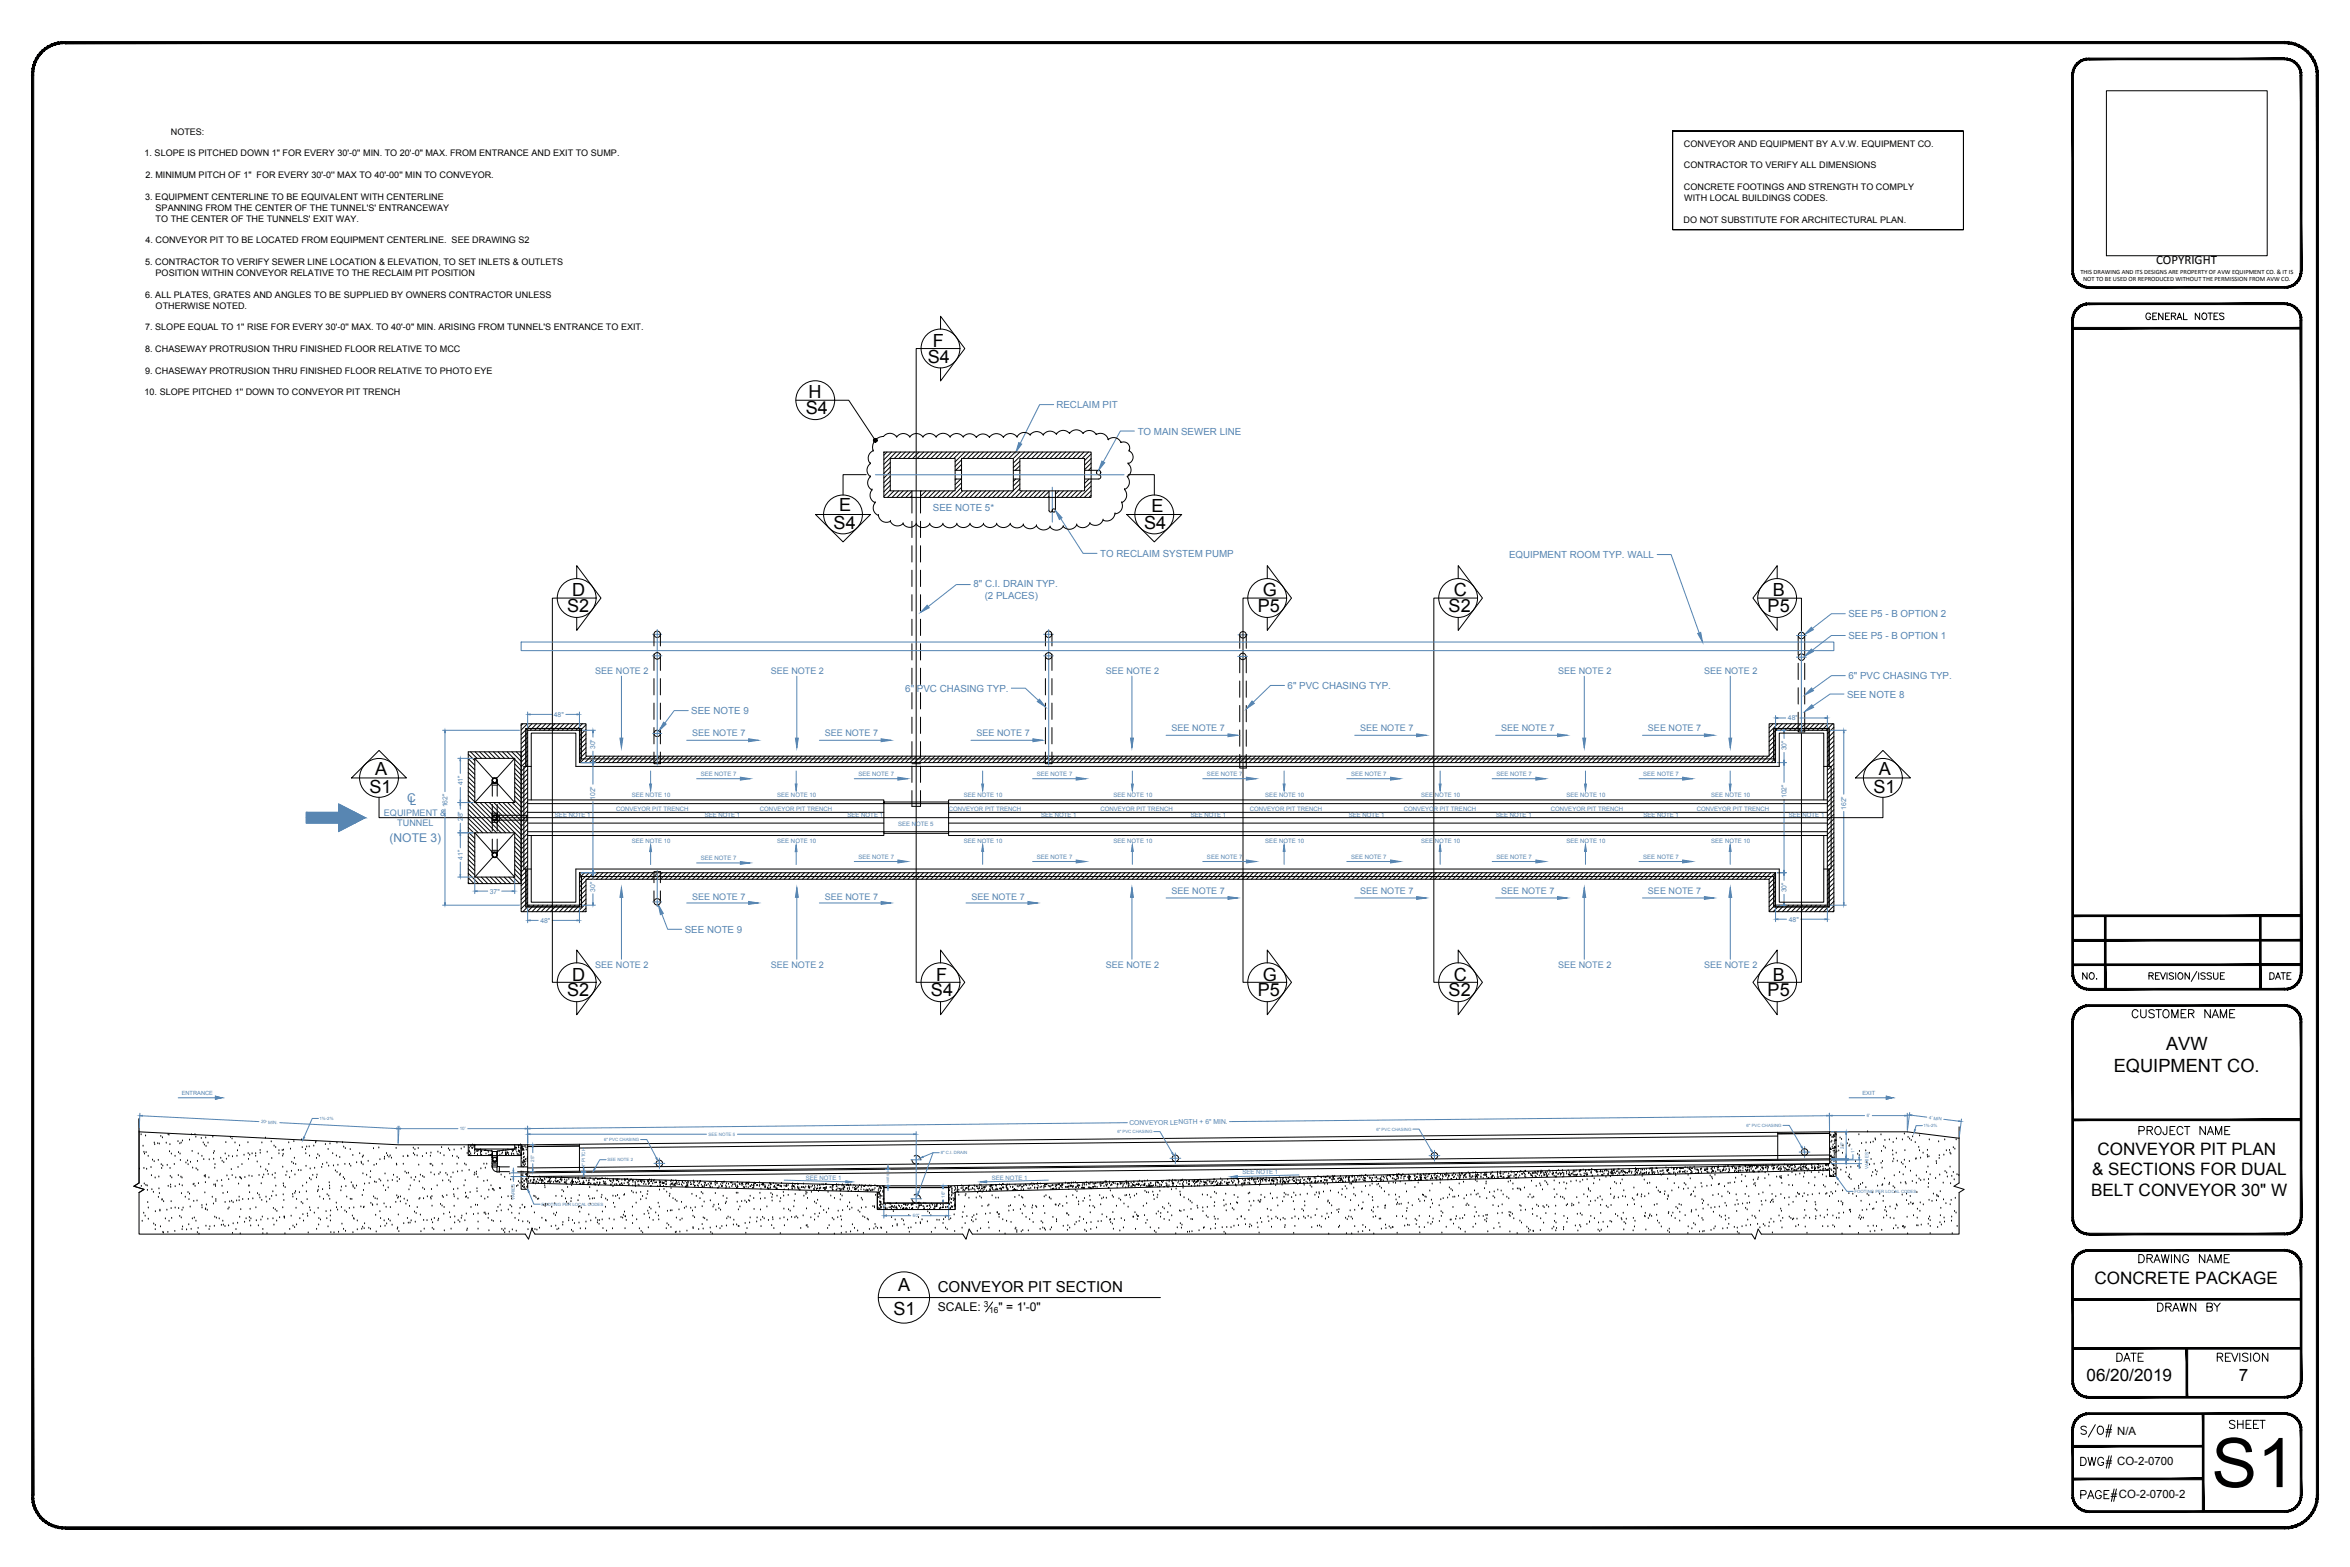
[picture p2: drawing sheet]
<svg xmlns="http://www.w3.org/2000/svg" width="914mm" height="610mm" viewBox="0 0 914 610" stroke-linecap="round" stroke-linejoin="round" font-family="sans-serif">
<defs><g id="words">
<text font-size="26.6" x="860.5" y="578.5">S1</text>
<g font-size="8.8">
<text x="808.6" y="572.6">DWG#</text>
<text x="808.6" y="585.3">PAGE#</text>
</g>
<text font-size="8.4" x="808.9" y="560.2">S/O#</text>
<g font-size="7.1">
<text x="842.8" y="408.5">AVW</text>
<text x="822.5" y="417.1">EQUIPMENT CO.</text>
</g>
<g font-size="7">
<text x="363" y="135">F</text>
<text x="361" y="141.2">S4</text>
<text x="314.6" y="155">H</text>
<text x="313.5" y="161.2">S4</text>
<text x="326.5" y="199">E</text>
<text x="448" y="199.2">E</text>
<text x="324.4" y="205.8">S4</text>
<text x="445.2" y="205.7">S4</text>
<text x="222.7" y="231.9">D</text>
<text x="491.4" y="231.9">G</text>
<text x="565.7" y="231.9">C</text>
<text x="689.8" y="232">B</text>
<text x="220.7" y="238.1">S2</text>
<text x="489.4" y="238.1">P5</text>
<text x="563.7" y="238.1">S2</text>
<text x="687.8" y="238.1">P5</text>
<text x="145.9" y="301.5">A</text>
<text x="731.1" y="301.5">A</text>
<text x="143.8" y="308.3">S1</text>
<text x="729" y="308.3">S1</text>
<text x="222.7" y="381.5">D</text>
<text x="364.2" y="381.5">F</text>
<text x="491.4" y="381.5">G</text>
<text x="565.7" y="381.5">C</text>
<text x="689.8" y="381.5">B</text>
<text x="220.7" y="387.6">S2</text>
<text x="362.2" y="387.6">S4</text>
<text x="489.4" y="387.6">P5</text>
<text x="563.7" y="387.6">S2</text>
<text x="687.8" y="387.6">P5</text>
<text x="349.5" y="502.4">A</text>
<text x="347.7" y="511.5">S1</text>
</g>
<g font-size="6.7">
<text x="816.2" y="449.2">CONVEYOR PIT PLAN</text>
<text x="814" y="457.2">&amp; SECTIONS FOR DUAL</text>
<text x="813.7" y="465.2">BELT CONVEYOR 30&quot; W</text>
<text x="815" y="499.5">CONCRETE PACKAGE</text>
<text x="811.9" y="537.2">06/20/2019</text>
<text x="871.2" y="537.2">7</text>
</g>
<g font-size="6.6">
<text x="828.7" y="397.2">CUSTOMER NAME</text>
<text x="831.5" y="442.7">PROJECT NAME</text>
<text x="831.5" y="492.5">DRAWING NAME</text>
<text x="838.6" y="511.2">DRAWN BY</text>
<text x="822.7" y="530.9">DATE</text>
<text x="861.8" y="530.9">REVISION</text>
<text x="866.8" y="557">SHEET</text>
</g>
<text font-size="5.9" x="364.9" y="502.8">CONVEYOR PIT SECTION</text>
<g font-size="5.7">
<text x="834" y="125.6">GENERAL NOTES</text>
<text x="809.6" y="382.1">NO.</text>
<text x="882.3" y="382.1">DATE</text>
</g>
<text font-size="5" x="839" y="102.8">COPYRIGHT</text>
<g font-size="4.7" fill="#5484b2">
<text x="158.4" y="311.9">C</text>
<text x="159.4" y="313.2">L</text>
<text x="151.6" y="327.7">(NOTE 3)</text>
</g>
<g font-size="4.7">
<text x="365" y="510.1">SCALE:</text>
<text x="388.6" y="510.1">&quot; = 1'-0&quot;</text>
</g>
<g font-size="4.4">
<text x="823.8" y="558.1">N/A</text>
<text x="823.8" y="569.9">CO-2-0700</text>
<text x="824.5" y="582.9">CO-2-0700-2</text>
</g>
<g font-size="3.8" fill="#5484b2">
<text x="411.1" y="158.7">RECLAIM PIT</text>
<text x="442.7" y="169">TO MAIN SEWER LINE</text>
<text x="363" y="198.9">SEE NOTE 5*</text>
<text x="428.1" y="216.7">TO RECLAIM SYSTEM PUMP</text>
<text x="587.2" y="217">EQUIPMENT ROOM TYP. WALL</text>
<text x="378.8" y="228.4">8&quot; C.I. DRAIN TYP.</text>
<text x="383.2" y="233">(2 PLACES)</text>
<text x="719.2" y="240.2">SEE P5 - B OPTION 2</text>
<text x="719.2" y="248.6">SEE P5 - B OPTION 1</text>
<text x="352.3" y="269.1">6&quot; PVC CHASING TYP.</text>
<text x="501" y="268">6&quot; PVC CHASING TYP.</text>
<text x="719.2" y="264.2">6&quot; PVC CHASING TYP.</text>
<text x="718.7" y="271.4">SEE NOTE 8</text>
<text x="269" y="277.8">SEE NOTE 9</text>
<text x="266.4" y="362.9">SEE NOTE 9</text>
</g>
<g font-size="3.5">
<text x="66.5" y="52.4">NOTES:</text>
<text x="655.2" y="57">CONVEYOR AND EQUIPMENT BY A.V.W. EQUIPMENT CO.</text>
<text x="56.3" y="60.8">1. SLOPE IS PITCHED DOWN 1&quot; FOR EVERY 30'-0'' MIN. TO 20'-0&quot; MAX. FROM ENTRANCE AND EXIT TO SUMP.</text>
<text x="655.2" y="65.5">CONTRACTOR TO VERIFY ALL DIMENSIONS</text>
<text x="56.6" y="69.3">2. MINIMUM PITCH OF 1&quot; FOR EVERY 30'-0'' MAX TO 40'-00'' MIN TO CONVEYOR.</text>
<text x="56.5" y="77.7">3. EQUIPMENT CENTERLINE TO BE EQUIVALENT WITH CENTERLINE</text>
<text x="655.2" y="73.9">CONCRETE FOOTINGS AND STRENGTH TO COMPLY</text>
<text x="60.6" y="82">SPANNING FROM THE CENTER OF THE TUNNEL'S' ENTRANCEWAY</text>
<text x="655.4" y="78.1">WITH LOCAL BUILDINGS CODES.</text>
<text x="60.6" y="86.2">TO THE CENTER OF THE TUNNELS' EXIT WAY.</text>
<text x="655.1" y="86.6">DO NOT SUBSTITUTE FOR ARCHITECTURAL PLAN.</text>
<text x="56.6" y="94.7">4. CONVEYOR PIT TO BE LOCATED FROM EQUIPMENT CENTERLINE. SEE DRAWING S2</text>
<text x="56.5" y="103.1">5. CONTRACTOR TO VERIFY SEWER LINE LOCATION &amp; ELEVATION, TO SET INLETS &amp; OUTLETS</text>
<text x="60.6" y="107.4">POSITION WITHIN CONVEYOR RELATIVE TO THE RECLAIM PIT POSITION</text>
<text x="56.5" y="115.8">6. ALL PLATES, GRATES AND ANGLES TO BE SUPPLIED BY OWNERS CONTRACTOR UNLESS</text>
<text x="60.6" y="120.1">OTHERWISE NOTED.</text>
<text x="56.5" y="128.5">7. SLOPE EQUAL TO 1'' RISE FOR EVERY 30'-0'' MAX. TO 40'-0&quot; MIN. ARISING FROM TUNNEL'S ENTRANCE TO EXIT.</text>
<text x="56.5" y="136.9">8. CHASEWAY PROTRUSION THRU FINISHED FLOOR RELATIVE TO MCC</text>
<text x="56.5" y="145.4">9. CHASEWAY PROTRUSION THRU FINISHED FLOOR RELATIVE TO PHOTO EYE</text>
<text x="56.3" y="153.8">10. SLOPE PITCHED 1'' DOWN TO CONVEYOR PIT TRENCH</text>
</g>
<g font-size="3.5" fill="#5484b2">
<text x="231.6" y="262.3">SEE NOTE 2</text>
<text x="299.9" y="262.3">SEE NOTE 2</text>
<text x="430.3" y="262.3">SEE NOTE 2</text>
<text x="606.3" y="262.3">SEE NOTE 2</text>
<text x="663.1" y="262.3">SEE NOTE 2</text>
<text x="269.3" y="286.4">SEE NOTE 7</text>
<text x="320.9" y="286.4">SEE NOTE 7</text>
<text x="379.9" y="286.4">SEE NOTE 7</text>
<text x="455.8" y="284.5">SEE NOTE 7</text>
<text x="529.3" y="284.5">SEE NOTE 7</text>
<text x="584.1" y="284.5">SEE NOTE 7</text>
<text x="641.2" y="284.5">SEE NOTE 7</text>
<text x="149.4" y="317.3">EQUIPMENT &amp;</text>
<text x="154.6" y="321.5">TUNNEL</text>
<text x="455.8" y="348">SEE NOTE 7</text>
<text x="529.3" y="348">SEE NOTE 7</text>
<text x="584.1" y="348">SEE NOTE 7</text>
<text x="641.2" y="348">SEE NOTE 7</text>
<text x="269.3" y="349.9">SEE NOTE 7</text>
<text x="320.9" y="349.9">SEE NOTE 7</text>
<text x="378" y="349.9">SEE NOTE 7</text>
<text x="231.6" y="376.5">SEE NOTE 2</text>
<text x="299.9" y="376.5">SEE NOTE 2</text>
<text x="430.3" y="376.5">SEE NOTE 2</text>
<text x="606.3" y="376.5">SEE NOTE 2</text>
<text x="663.1" y="376.5">SEE NOTE 2</text>
</g>
<g font-size="3.3">
<text x="382.8" y="508.5">3</text>
<text x="384.9" y="510.8">16</text>
</g>
<g font-size="2.6" fill="#5484b2">
<text x="215.5" y="278.8">48&quot;</text>
<text x="695.7" y="280.2">48&quot;</text>
<text x="231.6" y="291.5" transform="rotate(-90 231.6 291.5)">30&quot;</text>
<text x="695.1" y="291.9" transform="rotate(-90 695.1 291.9)">30&quot;</text>
<text x="180" y="305.5" transform="rotate(-90 180 305.5)">41&quot;</text>
<text x="231.6" y="311.2" transform="rotate(-90 231.6 311.2)">102&quot;</text>
<text x="695.1" y="310.5" transform="rotate(-90 695.1 310.5)">102&quot;</text>
<text x="174.1" y="314.1" transform="rotate(-90 174.1 314.1)">162&quot;</text>
<text x="718.4" y="315.1" transform="rotate(-90 718.4 315.1)">162&quot;</text>
<text x="180" y="319.4" transform="rotate(-90 180 319.4)">28&quot;</text>
<text x="180" y="334.5" transform="rotate(-90 180 334.5)">41&quot;</text>
<text x="190.6" y="347.6">37&quot;</text>
<text x="231.6" y="346.9" transform="rotate(-90 231.6 346.9)">30&quot;</text>
<text x="695.1" y="347.1" transform="rotate(-90 695.1 347.1)">30&quot;</text>
<text x="210.3" y="359">48&quot;</text>
<text x="696" y="358.5">48&quot;</text>
<text x="439.5" y="437.6" transform="rotate(-1 439.5 437.6)">CONVEYOR LENGTH + 6&quot; MIN.</text>
</g>
<g font-size="2.5">
<text x="809.5" y="106.6">THIS DRAWING AND ITS DESIGNS ARE PROPERTY OF AVW EQUIPMENT CO. &amp; IT IS</text>
<text x="810.5" y="109.3">NOT TO BE USED OR REPRODUCED WITHOUT THE PERMISSION FROM AVW CO.</text>
</g>
<g font-size="2.3" fill="#5484b2">
<text x="272.7" y="302">SEE NOTE 7</text>
<text x="334.1" y="302">SEE NOTE 7</text>
<text x="403.4" y="302">SEE NOTE 7</text>
<text x="469.6" y="302">SEE NOTE 7</text>
<text x="525.7" y="302">SEE NOTE 7</text>
<text x="582.3" y="302">SEE NOTE 7</text>
<text x="639.4" y="302">SEE NOTE 7</text>
<text x="245.8" y="309.9">SEE NOTE 10</text>
<text x="302.4" y="309.9">SEE NOTE 10</text>
<text x="375" y="309.9">SEE NOTE 10</text>
<text x="433.3" y="309.9">SEE NOTE 10</text>
<text x="492.3" y="309.9">SEE NOTE 10</text>
<text x="553" y="309.9">SEE NOTE 10</text>
<text x="609.6" y="309.9">SEE NOTE 10</text>
<text x="665.9" y="309.9">SEE NOTE 10</text>
<text x="215.9" y="317.8">SEE NOTE 1</text>
<text x="239.7" y="315.4">CONVEYOR PIT TRENCH</text>
<text x="274.2" y="317.8">SEE NOTE 1</text>
<text x="295.7" y="315.4">CONVEYOR PIT TRENCH</text>
<text x="329.8" y="317.8">SEE NOTE 1</text>
<text x="369.2" y="315.4">CONVEYOR PIT TRENCH</text>
<text x="405.1" y="317.8">SEE NOTE 1</text>
<text x="428.2" y="315.4">CONVEYOR PIT TRENCH</text>
<text x="463.3" y="317.8">SEE NOTE 1</text>
<text x="486.3" y="315.4">CONVEYOR PIT TRENCH</text>
<text x="524.8" y="317.8">SEE NOTE 1</text>
<text x="546.2" y="315.4">CONVEYOR PIT TRENCH</text>
<text x="582.2" y="317.8">SEE NOTE 1</text>
<text x="603.5" y="315.4">CONVEYOR PIT TRENCH</text>
<text x="639.4" y="317.8">SEE NOTE 1</text>
<text x="660.2" y="315.4">CONVEYOR PIT TRENCH</text>
<text x="696" y="317.8">SEE NOTE 1</text>
<text x="349.4" y="321.4">SEE NOTE 5</text>
<text x="245.8" y="328.1">SEE NOTE 10</text>
<text x="302.4" y="328.1">SEE NOTE 10</text>
<text x="375" y="328">SEE NOTE 10</text>
<text x="433.3" y="328">SEE NOTE 10</text>
<text x="492.3" y="328">SEE NOTE 10</text>
<text x="553" y="328">SEE NOTE 10</text>
<text x="609.6" y="328">SEE NOTE 10</text>
<text x="665.9" y="328">SEE NOTE 10</text>
<text x="272.7" y="334.7">SEE NOTE 7</text>
<text x="334.1" y="334.2">SEE NOTE 7</text>
<text x="403.4" y="334.2">SEE NOTE 7</text>
<text x="469.6" y="334.2">SEE NOTE 7</text>
<text x="525.7" y="334.2">SEE NOTE 7</text>
<text x="582.3" y="334.2">SEE NOTE 7</text>
<text x="639.4" y="334.2">SEE NOTE 7</text>
<text x="313.6" y="458.9">SEE NOTE 1</text>
<text x="386" y="458.9">SEE NOTE 1</text>
<text x="483.5" y="456.9">SEE NOTE 1</text>
</g>
<g font-size="2.2" fill="#5484b2">
<text x="70.7" y="426">ENTRANCE</text>
<text x="724.7" y="426">EXIT</text>
</g>
<g font-size="1.8" fill="#5484b2">
<text x="101.6" y="437" transform="rotate(3 101.6 437)">20' MIN.</text>
<text x="726.4" y="434.6">6'</text>
<text x="750.5" y="435.3" transform="rotate(7 750.5 435.3)">4' MIN</text>
<text x="178.9" y="439.7">10'</text>
<text x="275.7" y="441.8">SEE NOTE 5</text>
<text x="717.4" y="446.8" transform="rotate(-90 717.4 446.8)">25&quot;</text>
<text x="721.6" y="448.4" transform="rotate(-90 721.6 448.4)">1&quot;</text>
<text x="207.9" y="451.9" transform="rotate(-90 207.9 451.9)">25&quot;</text>
<text x="227.8" y="454" transform="rotate(-90 227.8 454)">1&quot; PITCH</text>
<text x="727" y="454.8" transform="rotate(-90 727 454.8)">VARIES</text>
<text x="200.4" y="466.9" transform="rotate(-90 200.4 466.9)">VARIES</text>
<text x="367.6" y="466" transform="rotate(-90 367.6 466)">16&quot;</text>
<text x="355.2" y="473.5">60&quot;</text>
</g>
<g font-size="1.7" fill="#5484b2">
<text x="124.3" y="435.7">1%-2%</text>
<text x="235.1" y="443.9">6&quot; PVC CHASING</text>
<text x="434.8" y="440.9">6&quot; PVC CHASING</text>
<text x="535.6" y="439.8">6&quot; PVC CHASING</text>
<text x="679.6" y="438.4">6&quot; PVC CHASING</text>
<text x="748.5" y="438.5">1%-2%</text>
<text x="366.1" y="449">8&quot; C.I. DRAIN</text>
<text x="236.4" y="451.8">SEE NOTE 2</text>
<text x="721.6" y="464.1">FOOTING PER LOCAL CODES</text>
<text x="210.7" y="469.1">FOOTING PER LOCAL CODES</text>
</g>
<text font-size="1.3" fill="#5484b2" x="346" y="460.2" transform="rotate(-90 346 460.2)">VARIES</text>
</g></defs>
<!-- layer: A_DETAIL -->
<path d="M54.1 435.2v25l-2 1.3 2-1.3zM762.3 438.4v21.8l-2 1.3 4 1.2-2 1.2v16.2h-77l-1.2-1.9-1.2 3.9-1.3-2h-303.3l-1.2-1.9-1.2 3.9-1.3-2h-166.4l-1.3-1.9-1.2 3.9-1.3-2h-150.3v-16.2l2-1.2-4-1.2" fill="none" stroke="#000" stroke-width=".39"/>
<!-- layer: S-Steel -->
<path d="M225.5 445.8l-20.2 .3M691.7 442l-466.2 4.6M711.9 449.3l-506.6 5.1M711.9 440.9l-20.2 .2M711.9 440.9l-20.2 .1M711.9 452.7l-506.6 5M343.9 461.9h25.2M343.9 462h25.2" fill="none" stroke="#000" stroke-width=".39"/>
<!-- layer: A_TAGS -->
<g fill="none" stroke="#000" stroke-width=".39">
<path d="M366 128.1v-5.1l9.4 12.6-9.4 12.6v-5M373.5 135.6h-17v246.5h17M309.7 155.7h20.5l10.4 15.6M339.7 175.4a3.1 3.1 0 0 0-1.1 5M339.8 175.4h.1M348.9 170a3.1 3.1 0 0 0-5.1-.2 4.2 4.2 0 0 0-4.1 5.6M348.9 170h.1M348.9 170a3.1 3.1 0 0 1 5.1 0 3.1 3.1 0 0 1 5.1 0 3.1 3.1 0 0 1 5.1 0 3.3 3.3 0 0 1 5.5 0 3.1 3.1 0 0 1 5.1 0M354 170h.1M359.2 170h.1M364.3 170h.1M369.7 170h.1"/>
<path d="M374.8 170a3.1 3.1 0 0 1 5.1 .1M374.8 170h.1M379.9 170.1h.1M379.9 170.2a3.1 3.1 0 0 1 5.1 0M385 170.1a3.3 3.3 0 0 1 5.4 0M385 170.1h.1M390.4 170.1h.1M395.7 170h.1M400.8 169.2a3.1 3.1 0 0 1 5.1 0M400.8 169.2a3.2 3.2 0 0 0-5.1 .8 3.2 3.2 0 0 0-5.3 .1M400.9 169.2h.1M406 169.2h.1"/>
<path d="M411 168.9a3.1 3.1 0 0 0-5.1 .3M411.1 168.9h.1M416.1 168.6a3.1 3.1 0 0 0-5 .3M416.2 168.6a3.2 3.2 0 0 1 5.2 0 3.2 3.2 0 0 1 5.2 .5M416.2 168.6h.1M421.5 168.6h.1M426.6 169.1h.1M426.6 169a3.1 3.1 0 0 1 4.6 2.1 3.1 3.1 0 0 1 5 1M431.2 171.1h.1M436.1 172.2a2.39 2.39 0 0 1 2.8 .4 2.39 2.39 0 0 1 .4 2.8M436.2 172.2h.1M439.3 175.4h.1"/>
<path d="M439.3 175.4a2.65 2.65 0 0 1 1.6 2.6 2.65 2.65 0 0 1-1.9 2.4M337.1 184.7h-9.1v7.9M338.7 185.5a3.2 3.2 0 0 0 .6 5.1M338.7 180.4a3.1 3.1 0 0 0 0 5M338.7 185.5h.1M338.7 180.4h.1M339.3 190.6a3.1 3.1 0 0 0 1.2 4.9M339.3 190.6h.1M340.5 195.6a3.1 3.1 0 0 0 1.3 4.9M340.5 195.5h.1M433.8 199.9a3.2 3.2 0 0 1-4.6 2.4M433.9 199.9h.1"/>
<path d="M436.5 195.5a3.1 3.1 0 0 1-2.7 4.4M436.5 195.5h.1M437.5 190.4a3.2 3.2 0 0 1-1 5.1M437.6 190.5h.1M438.6 185.4a3.1 3.1 0 0 1-1.1 5M438.7 185.5h.1M438.9 180.4a3.1 3.1 0 0 1-.3 5.1M439 180.4h.1M439 184.7h10.2v7.9M317.3 200.2h21.4l-10.7 10.6zM341.8 200.5a3.1 3.1 0 0 0 4.6 2.3 3.1 3.1 0 0 0 5 .9 3.1 3.1 0 0 0 5.1 .2M341.8 200.5h.1"/>
<path d="M346.5 202.8h.1M351.4 203.8h.1M356.5 203.9a3.2 3.2 0 0 0 5.3 0M356.5 203.9h.1M361.8 203.9h.1M366.9 203.9h.1M372.3 203.9a3.1 3.1 0 0 0 5.1 0M372.3 203.9a3.3 3.3 0 0 1-5.4 0 3.1 3.1 0 0 1-5.1 0M372.3 203.9h.1M377.4 203.9a3.2 3.2 0 0 0 5.3 0M377.4 203.9h.1M382.7 203.9h.1"/>
<path d="M382.7 203.9a3.1 3.1 0 0 0 5.1 0M387.8 203.9a3.2 3.2 0 0 0 5.2 0M387.8 203.9h.1M393.1 203.9a3.1 3.1 0 0 0 5.1 .3M393.1 203.9h.1M398.2 204.2a3.1 3.1 0 0 0 5.1 .3M398.2 204.2h.1M403.3 204.5a3.3 3.3 0 0 0 5.3 .5 3.1 3.1 0 0 0 5.1-.2M403.3 204.6h.1M408.6 205h.1M413.7 204.9h.1M419 204.2a3.2 3.2 0 0 1-5.3 .6"/>
<path d="M419 204.2h.1M424.1 203.6a3.2 3.2 0 0 1-5.2 .6M424.1 203.6h.1M429.2 202.4a3.2 3.2 0 0 1-5.1 1.2M429.2 202.4h.1M438.4 200.2h21.4l-10.6 10.6zM224.4 225.1v-5.1l9.4 12.7-9.4 12.5v-5M231.9 232.7h-17v149.4h17M493.1 225.1v-5.1l9.4 12.7-9.4 12.5v-5M500.7 232.7h-17v149.4h17M567.4 225.1v-5.1l9.4 12.7-9.4 12.5v-5M574.9 232.7h-17v149.4h17"/>
<path d="M683.9 232.7h17.1v149.4h-17.1M691.5 225.1v-5.1l-9.4 12.7 9.4 12.5v-5M732.7 291.9l10.7 10.7h-21.4zM136.8 302.6l10.7-10.7 10.7 10.7zM147.5 310.2v7.9h585.2v-7.9M224.4 374.6v-5l9.4 12.5-9.4 12.7v-5.1M366 374.6v-5l9.4 12.5-9.4 12.7v-5.1M493.1 374.6v-5l9.4 12.5-9.4 12.7v-5.1M567.4 374.6v-5l9.4 12.5-9.4 12.7v-5.1M691.5 374.6v-5l-9.4 12.5 9.4 12.7v-5.1M341.8 504.8h109.7M386.2 506.5l-2.7 3.9"/>
<circle cx="365.9" cy="135.6" r="7.6"/>
<circle cx="317.2" cy="155.7" r="7.6"/>
<circle cx="328" cy="200.1" r="7.6"/>
<circle cx="449.1" cy="200.1" r="7.6"/>
<circle cx="224.4" cy="232.6" r="7.6"/>
<circle cx="493.1" cy="232.6" r="7.6"/>
<circle cx="567.4" cy="232.6" r="7.6"/>
<circle cx="691.5" cy="232.6" r="7.6"/>
<circle cx="147.5" cy="302.6" r="7.6"/>
<circle cx="732.6" cy="302.6" r="7.6"/>
<circle cx="224.4" cy="382.1" r="7.6"/>
<circle cx="365.9" cy="382.1" r="7.6"/>
<circle cx="493.1" cy="382.1" r="7.6"/>
<circle cx="567.4" cy="382.1" r="7.6"/>
<circle cx="691.5" cy="382.1" r="7.6"/>
<circle cx="351.7" cy="504.8" r="10"/>
</g>
<!-- layer: A-PATTERN -->
<g fill="none" stroke="#000" stroke-width=".39">
<path d="M345.1 175.9l-1.2 1.2M346.4 179.9l-2.5 2.5M346.9 175.9l-3 3M348.7 175.9l-4.8 4.7M350.5 175.9l-2.5 2.5M352.3 175.9l-2.5 2.5M354 175.9l-2.5 2.5M355.8 175.9l-2.5 2.5M357.6 175.9l-2.5 2.5M359.4 175.9l-2.5 2.5M361.2 175.9l-2.6 2.5M363 175.9l-2.6 2.5"/>
<path d="M364.7 175.9l-2.5 2.5M366.5 175.9l-2.5 2.5M368.3 175.9l-2.5 2.5M370.1 175.9l-2.5 2.5M371.9 175.9l-2.5 2.5M373.6 175.9l-2.5 2.5M374.1 178.9l-2.5 2.5M375.5 175.9l-3.9 3.8M377.2 175.9l-2.5 2.5M379 175.9l-2.5 2.5M380.8 175.9l-2.6 2.5M382.6 175.9l-2.6 2.5"/>
<path d="M384.3 175.9l-2.5 2.5M386.1 175.9l-2.5 2.5M387.9 175.9l-2.5 2.5M389.7 175.9l-2.5 2.5M391.5 175.9l-2.5 2.5M393.3 175.9l-2.6 2.5M395.1 175.9l-2.6 2.5M396.8 175.9l-2.5 2.5M396.8 179.4l-2.5 2.5M398.6 175.9l-4.3 4.2M400.4 175.9l-2.6 2.5M402.2 175.9l-2.6 2.5"/>
<path d="M403.9 175.9l-2.5 2.5M405.7 175.9l-2.5 2.5M407.5 175.9l-2.5 2.5M409.3 175.9l-2.5 2.5M411.1 175.9l-2.5 2.5M412.9 175.9l-2.6 2.5M414.7 175.9l-2.6 2.5M416.4 175.9l-2.5 2.5M418.2 175.9l-2.5 2.5M420 175.9l-2.6 2.5M421.8 175.9l-2.5 2.5M423.5 175.9l-2.5 2.5"/>
<path d="M424.6 176.6l-2.6 2.6M424.6 178.4l-2.6 2.5M346.4 181.7l-2.5 2.5M346.4 183.5l-2.5 2.5M346.4 185.3l-2.5 2.4M346.4 187l-2.5 2.6M346.4 188.8l-2.5 2.5M346.4 190.6l-2.5 2.5M347.9 191l-2.6 2.5M349.6 191l-2.5 2.5M351.4 191l-2.5 2.5M353.2 191l-2.6 2.5"/>
<path d="M354.8 191.1l-2.3 2.4M354.8 192.9l-.6 .6M358.5 191l-.3 .3M360.3 191l-2.1 2.1M362.1 191l-2.5 2.5M363.9 191l-2.5 2.5M365.7 191l-2.6 2.5M367.5 191l-2.6 2.5M369.2 191l-2.5 2.5M371 191l-2.5 2.5M372.1 186.4l-.5 .4M373.8 186.4l-2.2 2.2"/>
<path d="M374.1 180.7l-2.2 2.3M374.1 182.5l-.5 .5M374.1 187.8l-2.5 2.5M374.1 189.6l-3.9 3.9M374.6 191l-2.5 2.5M376.3 191l-2.5 2.5M378.1 191l-2.5 2.5M379.9 191l-2.5 2.5M381.7 191l-2.5 2.5M383.5 191l-2.5 2.5M385.3 191l-2.6 2.5M387.1 191l-2.6 2.5"/>
<path d="M388.8 191l-2.5 2.5M390.6 191l-2.5 2.5M392.4 191l-2.5 2.5M394.2 191l-2.5 2.5M395.2 186.4l-.9 .9M396.8 183h.1M396.8 181.2l-1.8 1.8M396.8 186.5l-2.5 2.6M396.8 188.3l-2.5 2.5M396.8 190.1l-3.4 3.4M397.7 191l-2.5 2.5M399.5 191l-2.5 2.5"/>
<path d="M401.3 191l-2.5 2.5M403.1 191l-2.5 2.5M404.9 191l-2.6 2.5M406.7 191l-2.6 2.5M408.2 191.2l-2.3 2.3M408.2 193l-.5 .5M412 191l-1.3 1.3M413.8 191l-2.5 2.5M415.5 191l-2.5 2.5M417.3 191l-2.5 2.5M419.1 191l-2.5 2.5M420.9 191l-2.5 2.5"/>
<path d="M423.8 186.4l-1.8 1.6M424.6 180.2l-2.6 2.5M424.6 181.9l-1.1 1.1M424.6 187.3l-2.6 2.5M424.6 189.1l-4.4 4.4M424.6 190.9l-2.7 2.6M424.6 192.7l-.9 .8M182.2 293.4l2.5 2.5M182.2 295.1l2.5 2.6M182.2 296.9l2.5 2.6M182.2 298.7l2.5 2.5M183.1 292.5l2.5 2.5"/>
<path d="M184.9 292.5l2.5 2.5M186.6 292.5l2.6 2.5M188.4 292.5l2.6 2.5M190.2 292.5l2.5 2.5M192 292.5l2.5 2.5M193.8 292.5l2.5 2.5M195.6 292.5l2.5 2.5M197.4 292.5l2.5 2.5M199.1 292.5l3.7 3.7M200.3 295.4l2.5 2.5M200.3 297.2l2.5 2.5M200.3 299l2.5 2.5"/>
<path d="M200.9 292.5l1.9 1.8M202.7 292.5l.1 .1M203.5 281.6l-.7 .6M205.2 281.6l-2.4 2.4M205.3 285.1l-2.5 2.5M205.3 286.9l-2.5 2.4M205.3 288.6l-2.5 2.5M205.3 290.4l-2.5 2.5M205.3 292.2l-2.5 2.5M205.3 294l-2.5 2.5M205.3 295.7l-2.5 2.6M205.3 297.5l-2.5 2.6"/>
<path d="M205.3 299.3l-2.5 2.5M207 281.6l-4.2 4.2M208.8 281.6l-2.5 2.5M210.6 281.6l-2.5 2.5M212.4 281.6l-2.6 2.5M214.2 281.6l-2.6 2.5M215.9 281.6l-2.5 2.5M217.7 281.6l-2.5 2.5M219.5 281.6l-2.5 2.5M221.3 281.6l-2.6 2.5M223.1 281.6l-2.5 2.5M224.8 281.6l-2.5 2.5"/>
<path d="M226.6 281.6l-2.5 2.5M228 282l-2.5 2.5M228 283.8l-2.5 2.5M228 285.5l-2.5 2.6M228 287.3l-2.5 2.6M228 289.1l-2.5 2.5M228 290.9l-2.5 2.5M228 292.7l-2.5 2.5M228.3 294.2l-2.5 2.5M230.1 294.2l-2.6 2.5M231.9 294.2l-2.6 2.5M233.6 294.2l-2.5 2.5"/>
<path d="M235.4 294.2l-2.5 2.5M237.2 294.2l-2.5 2.5M239 294.2l-2.6 2.5M240.7 294.2l-2.4 2.5M242.5 294.2l-2.5 2.5M244.3 294.2l-2.5 2.5M246.1 294.2l-2.5 2.5M247.9 294.2l-2.5 2.5M249.7 294.2l-2.6 2.5M251.5 294.2l-2.6 2.5M253.2 294.2l-2.5 2.5M255 294.2l-2.5 2.5"/>
<path d="M256.8 294.2l-2.5 2.5M258.6 294.2l-2.5 2.5M260.4 294.2l-2.5 2.5M262.1 294.2l-2.5 2.5M263.9 294.2l-2.5 2.5M265.7 294.2l-2.5 2.5M267.5 294.2l-2.5 2.5M269.3 294.2l-2.6 2.5M271.1 294.2l-2.6 2.5M272.8 294.2l-2.5 2.5M274.6 294.2l-2.5 2.5M276.4 294.2l-2.5 2.5"/>
<path d="M278.2 294.2l-2.5 2.5M280 294.2l-2.5 2.5M281.7 294.2l-2.5 2.5M283.5 294.2l-2.5 2.5M285.3 294.2l-2.5 2.5M287.1 294.2l-2.5 2.5M288.9 294.2l-2.6 2.5M290.7 294.2l-2.6 2.5M292.4 294.2l-2.5 2.5M294.2 294.2l-2.5 2.5M296 294.2l-2.5 2.5M297.8 294.2l-2.5 2.5"/>
<path d="M299.6 294.2l-2.5 2.5M301.3 294.2l-2.5 2.5M303.1 294.2l-2.5 2.5M304.9 294.2l-2.5 2.5M306.7 294.2l-2.5 2.5M308.5 294.2l-2.6 2.5M310.3 294.2l-2.6 2.5M312 294.2l-2.5 2.5M313.8 294.2l-2.5 2.5M315.6 294.2l-2.5 2.5M317.4 294.2l-2.5 2.5M319.2 294.2l-2.5 2.5"/>
<path d="M320.9 294.2l-2.5 2.5M322.7 294.2l-2.5 2.5M324.5 294.2l-2.5 2.5M326.3 294.2l-2.5 2.5M328.1 294.2l-2.6 2.5M329.9 294.2l-2.6 2.5M331.6 294.2l-2.5 2.5M333.4 294.2l-2.5 2.5M335.2 294.2l-2.5 2.5M337 294.2l-2.5 2.5M338.8 294.2l-2.5 2.5M340.6 294.2l-2.6 2.5"/>
<path d="M342.3 294.2l-2.5 2.5M344.1 294.2l-2.5 2.5M345.9 294.2l-2.5 2.5M347.7 294.2l-2.6 2.5M349.5 294.2l-2.6 2.5M351.2 294.2l-2.5 2.5M353 294.2l-2.5 2.5M354.8 294.2l-2.5 2.5M356.6 294.2l-2.5 2.5M358.4 294.2l-2.5 2.5M360.2 294.2l-2.6 2.5M362 294.2l-2.6 2.5"/>
<path d="M363.7 294.2l-2.5 2.5M365.5 294.2l-2.5 2.5M367.3 294.2l-2.6 2.5M369.1 294.2l-2.5 2.5M370.8 294.2l-2.5 2.5M372.6 294.2l-2.5 2.5M374.4 294.2l-2.5 2.5M376.2 294.2l-2.5 2.5M378 294.2l-2.5 2.5M379.8 294.2l-2.6 2.5M381.6 294.2l-2.6 2.5M383.3 294.2l-2.5 2.5"/>
<path d="M385.1 294.2l-2.5 2.5M386.9 294.2l-2.6 2.5M388.7 294.2l-2.5 2.5M390.4 294.2l-2.5 2.5M392.2 294.2l-2.5 2.5M394 294.2l-2.5 2.5M395.8 294.2l-2.5 2.5M397.6 294.2l-2.5 2.5M399.4 294.2l-2.6 2.5M401.2 294.2l-2.6 2.5M402.9 294.2l-2.5 2.5M404.7 294.2l-2.5 2.5"/>
<path d="M406.5 294.2l-2.5 2.5M408.3 294.2l-2.5 2.5M410 294.2l-2.5 2.5M411.8 294.2l-2.5 2.5M413.6 294.2l-2.5 2.5M415.4 294.2l-2.5 2.5M417.2 294.2l-2.5 2.5M419 294.2l-2.6 2.5M420.8 294.2l-2.6 2.5M422.5 294.2l-2.5 2.5M424.3 294.2l-2.5 2.5M426.1 294.2l-2.5 2.5"/>
<path d="M427.9 294.2l-2.5 2.5M429.6 294.2l-2.5 2.5M431.4 294.2l-2.5 2.5M433.2 294.2l-2.5 2.5M435 294.2l-2.5 2.5M436.8 294.2l-2.5 2.5M438.6 294.2l-2.6 2.5M440.4 294.2l-2.6 2.5M442.1 294.2l-2.5 2.5M443.9 294.2l-2.5 2.5M445.7 294.2l-2.5 2.5M447.5 294.2l-2.5 2.5"/>
<path d="M449.2 294.2l-2.5 2.5M451.1 294.2l-2.6 2.5M452.8 294.2l-2.5 2.5M454.6 294.2l-2.5 2.5M456.4 294.2l-2.5 2.5M458.2 294.2l-2.6 2.5M460 294.2l-2.6 2.5M461.7 294.2l-2.5 2.5M463.5 294.2l-2.5 2.5M465.3 294.2l-2.5 2.5M467.1 294.2l-2.5 2.5M468.8 294.2l-2.5 2.5"/>
<path d="M470.7 294.2l-2.6 2.5M472.4 294.2l-2.5 2.5M474.2 294.2l-2.5 2.5M476 294.2l-2.5 2.5M477.8 294.2l-2.6 2.5M479.6 294.2l-2.5 2.5M481.3 294.2l-2.5 2.5M483.1 294.2l-2.5 2.5M484.9 294.2l-2.5 2.5M486.7 294.2l-2.5 2.5M488.5 294.2l-2.6 2.5M490.3 294.2l-2.6 2.5"/>
<path d="M492 294.2l-2.5 2.5M493.8 294.2l-2.5 2.5M495.6 294.2l-2.5 2.5M497.4 294.2l-2.6 2.5M499.2 294.2l-2.5 2.5M500.9 294.2l-2.5 2.5M502.7 294.2l-2.5 2.5M504.5 294.2l-2.5 2.5M506.3 294.2l-2.5 2.5M508.1 294.2l-2.6 2.5M509.9 294.2l-2.6 2.5M511.6 294.2l-2.5 2.5"/>
<path d="M513.4 294.2l-2.5 2.5M515.2 294.2l-2.5 2.5M517 294.2l-2.5 2.5M518.8 294.2l-2.5 2.5M520.5 294.2l-2.5 2.5M522.3 294.2l-2.5 2.5M524.1 294.2l-2.5 2.5M525.9 294.2l-2.5 2.5M527.7 294.2l-2.6 2.5M529.5 294.2l-2.6 2.5M531.2 294.2l-2.5 2.5M533 294.2l-2.5 2.5"/>
<path d="M534.8 294.2l-2.5 2.5M536.6 294.2l-2.5 2.5M538.4 294.2l-2.5 2.5M540.1 294.2l-2.5 2.5M541.9 294.2l-2.5 2.5M543.7 294.2l-2.5 2.5M545.5 294.2l-2.5 2.5M547.3 294.2l-2.6 2.5M549.1 294.2l-2.6 2.5M550.8 294.2l-2.5 2.5M552.6 294.2l-2.5 2.5M554.4 294.2l-2.5 2.5"/>
<path d="M556.2 294.2l-2.5 2.5M558 294.2l-2.5 2.5M559.7 294.2l-2.5 2.5M561.6 294.2l-2.6 2.5M563.3 294.2l-2.5 2.5M565.1 294.2l-2.5 2.5M566.9 294.2l-2.6 2.5M568.7 294.2l-2.6 2.5M570.4 294.2l-2.5 2.5M572.2 294.2l-2.5 2.5M574 294.2l-2.5 2.5M575.8 294.2l-2.5 2.5"/>
<path d="M577.6 294.2l-2.5 2.5M579.3 294.2l-2.5 2.5M581.2 294.2l-2.6 2.5M582.9 294.2l-2.5 2.5M584.7 294.2l-2.5 2.5M586.5 294.2l-2.6 2.5M588.3 294.2l-2.6 2.5M590 294.2l-2.5 2.5M591.8 294.2l-2.5 2.5M593.6 294.2l-2.5 2.5M595.4 294.2l-2.5 2.5M597.2 294.2l-2.5 2.5"/>
<path d="M599 294.2l-2.6 2.5M600.8 294.2l-2.6 2.5M602.5 294.2l-2.5 2.5M604.3 294.2l-2.5 2.5M606.1 294.2l-2.6 2.5M607.9 294.2l-2.6 2.5M609.6 294.2l-2.5 2.5M611.4 294.2l-2.5 2.5M613.2 294.2l-2.5 2.5M615 294.2l-2.5 2.5M616.8 294.2l-2.5 2.5M618.6 294.2l-2.6 2.5"/>
<path d="M620.4 294.2l-2.6 2.5M622.1 294.2l-2.5 2.5M623.9 294.2l-2.5 2.5M625.7 294.2l-2.6 2.5M627.5 294.2l-2.5 2.5M629.2 294.2l-2.5 2.5M631 294.2l-2.5 2.5M632.8 294.2l-2.5 2.5M634.6 294.2l-2.5 2.5M636.4 294.2l-2.5 2.5M638.2 294.2l-2.6 2.5M640 294.2l-2.6 2.5"/>
<path d="M641.7 294.2l-2.5 2.5M643.5 294.2l-2.5 2.5M645.3 294.2l-2.5 2.5M647.1 294.2l-2.5 2.5M648.8 294.2l-2.5 2.5M650.6 294.2l-2.5 2.5M652.4 294.2l-2.5 2.5M654.2 294.2l-2.5 2.5M656 294.2l-2.5 2.5M657.8 294.2l-2.6 2.5M659.6 294.2l-2.6 2.5M661.3 294.2l-2.5 2.5"/>
<path d="M663.1 294.2l-2.5 2.5M664.9 294.2l-2.5 2.5M666.7 294.2l-2.5 2.5M668.4 294.2l-2.5 2.5M670.2 294.2l-2.5 2.5M672 294.2l-2.5 2.5M673.8 294.2l-2.5 2.5M675.6 294.2l-2.5 2.5M677.4 294.2l-2.6 2.5M679.2 294.2l-2.6 2.5M680.9 294.2l-2.5 2.5M682.7 294.2l-2.5 2.5"/>
<path d="M684.5 294.2l-2.5 2.5M686.3 294.2l-2.5 2.5M688 294.2l-2.5 2.5M689.9 281.6l-1.5 1.6M690.9 284.2l-2.5 2.5M690.9 286l-2.5 2.5M690.9 287.8l-2.5 2.5M690.9 289.6l-2.5 2.5M690.9 291.3l-2.5 2.6M690.9 293.1l-3.6 3.6M690.9 294.9l-1.8 1.8M691.8 281.6l-3.4 3.3"/>
<path d="M693.5 281.6l-2.5 2.5M695.3 281.6l-2.5 2.5M697.1 281.6l-2.5 2.5M698.9 281.6l-2.6 2.5M700.7 281.6l-2.5 2.5M702.4 281.6l-2.5 2.5M704.2 281.6l-2.5 2.5M706 281.6l-2.5 2.5M707.8 281.6l-2.5 2.5M709.6 281.6l-2.5 2.5M711.4 281.6l-2.6 2.5M713.1 281.6l-2.5 2.5"/>
<path d="M713.6 282.9l-2.6 2.6M713.6 284.7l-2.6 2.5M713.6 286.5l-2.6 2.5M713.6 288.2l-2.6 2.6M713.6 290l-2.6 2.6M713.6 291.8l-2.6 2.5M713.6 293.6l-2.6 2.5M713.6 295.4l-2.6 2.5M713.6 297.2l-2.6 2.5M713.6 299l-2.6 2.5M182.2 300.5l2.5 2.5M182.2 302.3l2.5 2.5"/>
<path d="M182.2 304.1l2.5 2.5M182.2 305.9l2.5 2.5M182.2 307.6l2.5 2.6M182.2 309.4l2.5 2.6M182.2 311.2l12.8 12.8M182.2 313l11 11M182.2 314.7l9.2 9.3M182.2 316.6l7.5 7.4M182.2 318.3l5.7 5.7M185 312.2l11.8 11.8M186.8 312.2l11.7 11.8M188.6 312.2l14.2 14.2"/>
<path d="M190.4 312.2l12.4 12.5M192.2 312.2l10.6 10.7M193.9 312.2l8.9 8.9M195.7 312.2l7.1 7.1M197.5 312.2l5.3 5.3M199.3 312.2l3.5 3.6M200.3 300.7l2.5 2.6M200.3 302.5l2.5 2.6M200.3 304.3l2.5 2.5M200.3 306.1l2.5 2.5M200.3 307.9l2.5 2.5M200.3 309.7l2.5 2.5"/>
<path d="M200.3 311.4l2.5 2.5M205.3 301.1l-2.5 2.5M205.3 302.9l-2.5 2.5M205.3 304.7l-2.5 2.5M205.3 306.5l-2.5 2.4M205.3 308.2l-2.5 2.5M205.3 310l-2.5 2.5M205.3 311.8l-2.5 2.5M205.3 313.6l-2.5 2.5M205.3 315.3l-2.5 2.6M205.3 317.1l-2.5 2.6M205.3 318.9l-2.5 2.5"/>
<path d="M713.6 300.7l-2.6 2.6M713.6 302.5l-2.6 2.6M713.6 304.3l-2.6 2.5M713.6 306.1l-2.6 2.5M713.6 307.8l-2.6 2.6M713.6 309.7l-2.6 2.5M713.6 311.4l-2.6 2.5M713.6 313.2l-2.6 2.5M713.6 315l-2.6 2.5M713.6 316.8l-2.6 2.5M713.6 318.6l-2.6 2.5M182.2 320.1l3.9 3.9"/>
<path d="M182.2 321.9l2.5 2.5M182.2 323.7l2.5 2.5M182.2 325.5l2.5 2.5M182.2 327.2l2.5 2.6M182.2 329l2.5 2.6M182.2 330.8l2.5 2.5M182.2 332.6l2.5 2.5M182.2 334.4l2.5 2.5M182.2 336.2l2.5 2.5M182.2 337.9l2.5 2.5M182.2 339.7l4 4M200.3 325.7l2.5 2.5"/>
<path d="M200.3 327.5l2.5 2.5M200.3 329.3l2.5 2.5M200.3 331l2.5 2.6M200.3 332.8l2.5 2.6M200.3 334.6l2.5 2.5M200.3 336.4l2.5 2.5M200.3 338.2l2.5 2.5M200.3 339.9l2.5 2.6M205.3 320.7l-2.5 2.5M205.3 322.5l-2.5 2.5M205.3 324.3l-2.5 2.5M205.3 326.1l-2.5 2.4"/>
<path d="M205.3 327.8l-2.5 2.5M205.3 329.6l-2.5 2.5M205.3 331.4l-2.5 2.5M205.3 333.2l-2.5 2.5M205.3 334.9l-2.5 2.6M205.3 336.7l-2.5 2.6M205.3 338.5l-2.5 2.5M225.7 339.5l-.2 .2M227.5 339.5l-2 2M229.2 339.5l-3.7 3.8M231 339.5l-2.5 2.6M232.8 339.5l-2.5 2.6"/>
<path d="M234.6 339.5l-2.5 2.6M236.4 339.5l-2.6 2.6M238.2 339.5l-2.6 2.6M239.9 339.5l-2.5 2.6M241.7 339.5l-2.5 2.6M243.5 339.5l-2.5 2.6M245.3 339.5l-2.5 2.6M247.1 339.5l-2.5 2.6M248.8 339.5l-2.5 2.6M250.6 339.5l-2.5 2.6M252.4 339.5l-2.5 2.6M254.2 339.5l-2.5 2.6"/>
<path d="M256 339.5l-2.6 2.6M257.8 339.5l-2.6 2.6M259.5 339.5l-2.5 2.6M261.3 339.5l-2.5 2.6M263.1 339.5l-2.5 2.6M264.9 339.5l-2.5 2.6M266.7 339.5l-2.5 2.6M268.4 339.5l-2.5 2.6M270.3 339.5l-2.6 2.6M272 339.5l-2.5 2.6M273.8 339.5l-2.5 2.6M275.6 339.5l-2.5 2.6"/>
<path d="M277.4 339.5l-2.6 2.6M279.1 339.5l-2.5 2.6M280.9 339.5l-2.5 2.6M282.7 339.5l-2.5 2.6M284.5 339.5l-2.5 2.6M286.3 339.5l-2.5 2.6M288.1 339.5l-2.6 2.6M289.9 339.5l-2.6 2.6M291.6 339.5l-2.5 2.6M293.4 339.5l-2.5 2.6M295.2 339.5l-2.5 2.6M297 339.5l-2.6 2.6"/>
<path d="M298.7 339.5l-2.5 2.6M300.5 339.5l-2.5 2.6M302.3 339.5l-2.5 2.6M304.1 339.5l-2.5 2.6M305.9 339.5l-2.5 2.6M307.7 339.5l-2.6 2.6M309.5 339.5l-2.6 2.6M311.2 339.5l-2.5 2.6M313 339.5l-2.5 2.6M314.8 339.5l-2.5 2.6M316.6 339.5l-2.5 2.6M318.3 339.5l-2.5 2.6"/>
<path d="M320.1 339.5l-2.5 2.6M321.9 339.5l-2.5 2.6M323.7 339.5l-2.5 2.6M325.5 339.5l-2.5 2.6M327.3 339.5l-2.6 2.6M329.1 339.5l-2.6 2.6M330.8 339.5l-2.5 2.6M332.6 339.5l-2.5 2.6M334.4 339.5l-2.5 2.6M336.2 339.5l-2.5 2.6M337.9 339.5l-2.5 2.6M339.7 339.5l-2.5 2.6"/>
<path d="M341.5 339.5l-2.5 2.6M343.3 339.5l-2.5 2.6M345.1 339.5l-2.5 2.6M346.9 339.5l-2.6 2.6M348.7 339.5l-2.6 2.6M350.4 339.5l-2.5 2.6M352.2 339.5l-2.5 2.6M354 339.5l-2.5 2.6M355.8 339.5l-2.5 2.6M357.5 339.5l-2.5 2.6M359.3 339.5l-2.5 2.6M361.1 339.5l-2.5 2.6"/>
<path d="M362.9 339.5l-2.5 2.6M364.7 339.5l-2.5 2.6M366.5 339.5l-2.6 2.6M368.3 339.5l-2.6 2.6M370 339.5l-2.5 2.6M371.8 339.5l-2.5 2.6M373.6 339.5l-2.5 2.6M375.4 339.5l-2.5 2.6M377.1 339.5l-2.4 2.6M378.9 339.5l-2.5 2.6M380.7 339.5l-2.5 2.6M382.5 339.5l-2.5 2.6"/>
<path d="M384.3 339.5l-2.5 2.6M386.1 339.5l-2.6 2.6M387.9 339.5l-2.6 2.6M389.6 339.5l-2.5 2.6M391.4 339.5l-2.5 2.6M393.2 339.5l-2.5 2.6M395 339.5l-2.5 2.6M396.7 339.5l-2.4 2.6M398.6 339.5l-2.6 2.6M400.3 339.5l-2.5 2.6M402.1 339.5l-2.5 2.6M403.9 339.5l-2.5 2.6"/>
<path d="M405.7 339.5l-2.6 2.6M407.5 339.5l-2.6 2.6M409.2 339.5l-2.5 2.6M411 339.5l-2.5 2.6M412.8 339.5l-2.5 2.6M414.6 339.5l-2.5 2.6M416.3 339.5l-2.4 2.6M418.2 339.5l-2.6 2.6M419.9 339.5l-2.5 2.6M421.7 339.5l-2.5 2.6M423.5 339.5l-2.5 2.6M425.3 339.5l-2.6 2.6"/>
<path d="M427.1 339.5l-2.5 2.6M428.8 339.5l-2.5 2.6M430.6 339.5l-2.5 2.6M432.4 339.5l-2.5 2.6M434.2 339.5l-2.5 2.6M436 339.5l-2.5 2.6M437.8 339.5l-2.6 2.6M439.5 339.5l-2.5 2.6M441.3 339.5l-2.5 2.6M443.1 339.5l-2.5 2.6M444.9 339.5l-2.6 2.6M446.7 339.5l-2.5 2.6"/>
<path d="M448.4 339.5l-2.5 2.6M450.2 339.5l-2.5 2.6M452 339.5l-2.5 2.6M453.8 339.5l-2.5 2.6M455.6 339.5l-2.5 2.6M457.4 339.5l-2.6 2.6M459.1 339.5l-2.5 2.6M460.9 339.5l-2.5 2.6M462.7 339.5l-2.5 2.6M464.5 339.5l-2.5 2.6M466.3 339.5l-2.5 2.6M468 339.5l-2.5 2.6"/>
<path d="M469.8 339.5l-2.5 2.6M471.6 339.5l-2.5 2.6M473.4 339.5l-2.5 2.6M475.2 339.5l-2.5 2.6M477 339.5l-2.6 2.6M478.7 339.5l-2.5 2.6M480.5 339.5l-2.5 2.6M482.3 339.5l-2.5 2.6M484.1 339.5l-2.5 2.6M485.9 339.5l-2.5 2.6M487.6 339.5l-2.5 2.6M489.4 339.5l-2.5 2.6"/>
<path d="M491.2 339.5l-2.5 2.6M493 339.5l-2.5 2.6M494.8 339.5l-2.5 2.6M496.6 339.5l-2.6 2.6M498.3 339.5l-2.5 2.6M500.1 339.5l-2.5 2.6M501.9 339.5l-2.5 2.6M503.7 339.5l-2.5 2.6M505.5 339.5l-2.5 2.6M507.2 339.5l-2.5 2.6M509.1 339.5l-2.6 2.6M510.8 339.5l-2.5 2.6"/>
<path d="M512.6 339.5l-2.5 2.6M514.4 339.5l-2.5 2.6M516.2 339.5l-2.6 2.6M517.9 339.5l-2.5 2.6M519.7 339.5l-2.5 2.6M521.5 339.5l-2.5 2.6M523.3 339.5l-2.5 2.6M525.1 339.5l-2.5 2.6M526.8 339.5l-2.5 2.6M528.7 339.5l-2.6 2.6M530.4 339.5l-2.5 2.6M532.2 339.5l-2.5 2.6"/>
<path d="M534 339.5l-2.5 2.6M535.8 339.5l-2.6 2.6M537.5 339.5l-2.4 2.6M539.3 339.5l-2.5 2.6M541.1 339.5l-2.5 2.6M542.9 339.5l-2.5 2.6M544.7 339.5l-2.5 2.6M546.5 339.5l-2.6 2.6M548.3 339.5l-2.6 2.6M550 339.5l-2.5 2.6M551.8 339.5l-2.5 2.6M553.6 339.5l-2.5 2.6"/>
<path d="M555.4 339.5l-2.6 2.6M557.1 339.5l-2.4 2.6M558.9 339.5l-2.5 2.6M560.7 339.5l-2.5 2.6M562.5 339.5l-2.5 2.6M564.3 339.5l-2.5 2.6M566.1 339.5l-2.6 2.6M567.9 339.5l-2.6 2.6M569.6 339.5l-2.5 2.6M571.4 339.5l-2.5 2.6M573.2 339.5l-2.5 2.6M575 339.5l-2.5 2.6"/>
<path d="M576.7 339.5l-2.4 2.6M578.5 339.5l-2.5 2.6M580.3 339.5l-2.5 2.6M582.1 339.5l-2.5 2.6M583.9 339.5l-2.5 2.6M585.7 339.5l-2.6 2.6M587.5 339.5l-2.6 2.6M589.2 339.5l-2.5 2.6M591 339.5l-2.5 2.6M592.8 339.5l-2.5 2.6M594.6 339.5l-2.5 2.6M596.3 339.5l-2.4 2.6"/>
<path d="M598.1 339.5l-2.5 2.6M599.9 339.5l-2.5 2.6M601.7 339.5l-2.5 2.6M603.5 339.5l-2.5 2.6M605.3 339.5l-2.6 2.6M607.1 339.5l-2.6 2.6M608.8 339.5l-2.5 2.6M610.6 339.5l-2.5 2.6M612.4 339.5l-2.5 2.6M614.2 339.5l-2.5 2.6M616 339.5l-2.5 2.6M617.7 339.5l-2.5 2.6"/>
<path d="M619.5 339.5l-2.5 2.6M621.3 339.5l-2.5 2.6M623.1 339.5l-2.5 2.6M624.9 339.5l-2.6 2.6M626.7 339.5l-2.6 2.6M628.4 339.5l-2.5 2.6M630.2 339.5l-2.5 2.6M632 339.5l-2.5 2.6M633.8 339.5l-2.5 2.6M635.6 339.5l-2.5 2.6M637.3 339.5l-2.5 2.6M639.1 339.5l-2.5 2.6"/>
<path d="M640.9 339.5l-2.5 2.6M642.7 339.5l-2.5 2.6M644.5 339.5l-2.6 2.6M646.3 339.5l-2.6 2.6M648 339.5l-2.5 2.6M649.8 339.5l-2.5 2.6M651.6 339.5l-2.5 2.6M653.4 339.5l-2.5 2.6M655.2 339.5l-2.5 2.6M657 339.5l-2.6 2.6M658.7 339.5l-2.5 2.6M660.5 339.5l-2.5 2.6"/>
<path d="M662.3 339.5l-2.5 2.6M664.1 339.5l-2.6 2.6M665.9 339.5l-2.6 2.6M667.6 339.5l-2.5 2.6M669.4 339.5l-2.5 2.6M671.2 339.5l-2.5 2.6M673 339.5l-2.5 2.6M674.8 339.5l-2.5 2.6M676.6 339.5l-2.6 2.6M678.3 339.5l-2.5 2.6M680.1 339.5l-2.5 2.6M681.9 339.5l-2.5 2.6"/>
<path d="M683.7 339.5l-2.6 2.6M685.5 339.5l-2.5 2.6M687.2 339.5l-2.5 2.6M689 339.5l-2.5 2.6M690.8 339.5l-2.5 2.6M713.6 320.3l-2.6 2.6M713.6 322.1l-2.6 2.6M713.6 323.9l-2.6 2.5M713.6 325.7l-2.6 2.5M713.6 327.5l-2.6 2.5M713.6 329.3l-2.6 2.5M713.6 331l-2.6 2.5"/>
<path d="M713.6 332.8l-2.6 2.5M713.6 334.6l-2.6 2.5M713.6 336.4l-2.6 2.5M713.6 338.2l-2.6 2.5M713.6 339.9l-2.6 2.6M182.2 341.5l2.2 2.2M182.2 343.3l.5 .4M185.5 341.2l2.5 2.5M187.3 341.2l2.5 2.5M189.1 341.2l2.5 2.5M190.8 341.2l2.5 2.5M192.6 341.2l2.5 2.5"/>
<path d="M194.4 341.2l2.5 2.5M196.2 341.2l2.5 2.5M198 341.2l2.5 2.5M199.7 341.2l2.6 2.5M205.3 340.3l-2.5 2.5M205.3 342.1l-2.5 2.5M205.3 343.9l-2.5 2.5M205.3 345.7l-2.5 2.4M205.3 347.4l-2.5 2.6M205.3 349.2l-2.5 2.5M205.3 351l-2.5 2.5M206 352.1l-2.5 2.6"/>
<path d="M207.7 352.1l-2.5 2.6M209.5 352.1l-2.5 2.6M211.3 352.1l-2.5 2.6M213.1 352.1l-2.5 2.6M214.9 352.1l-2.6 2.6M216.7 352.1l-2.6 2.6M218.4 352.1l-2.5 2.6M220.2 352.1l-2.5 2.6M222 352.1l-2.5 2.6M223.8 352.1l-2.5 2.6M228 342.6l-2.5 2.5M228 344.3l-2.5 2.6"/>
<path d="M228 346.1l-2.5 2.6M228 347.9l-2.5 2.5M228 349.7l-4.9 5M228 351.5l-3.2 3.2M228 353.3l-1.4 1.4M690.9 341.2l-2.5 2.5M690.9 343l-2.5 2.5M690.9 344.8l-2.5 2.5M690.9 346.6l-2.5 2.5M690.9 348.4l-2.5 2.5M690.9 350.1l-2.5 2.6M690.9 351.9l-2.5 2.6"/>
<path d="M692.4 352.1l-2.5 2.6M694.3 352.1l-2.6 2.6M696 352.1l-2.5 2.6M697.8 352.1l-2.5 2.6M699.6 352.1l-2.5 2.6M701.4 352.1l-2.6 2.6M703.2 352.1l-2.5 2.6M704.9 352.1l-2.5 2.6M706.7 352.1l-2.5 2.6M708.5 352.1l-2.5 2.6M710.3 352.1l-2.5 2.6M713.6 341.7l-2.6 2.6"/>
<path d="M713.6 343.5l-2.6 2.5M713.6 345.3l-2.6 2.5M713.6 347.1l-2.6 2.5M713.6 348.9l-2.6 2.5M713.6 350.6l-4.1 4.1M713.6 352.4l-2.3 2.3M713.6 354.2l-.5 .5M54.3 454.8h.1M54.9 441.5h.1M55.7 445.9h.1M56 454.5h.1M56 448.3h.1"/>
<path d="M56.2 448.9h.1M56.6 441.9h.1M56.9 448.4h.1M57.1 454.9h.1M57.7 449.8h.1M58.8 454.2h.1M58.9 457.4h.1M59.4 451.3h.1M60 451.9h.1M60 444.7h.1M60.2 445.3h.1M60.4 458.3h.1"/>
<path d="M61.4 444.9h.1M61.6 451.4h.1M61.8 457.9h.1M62 445.1h.1M62.6 442.1h.1M62.7 453.1h.1M62.9 454.6h.1M63.2 442.6h.1M63.3 453.6h.1M64.7 444.7h.1M65.1 453.3h.1M65.4 441.4h.1"/>
<path d="M65.7 441.6h.1M66 448.1h.1M66.1 445.3h.1M66.2 454.5h.1M66.3 457.6h.1M66.7 448.9h.1M66.8 458.2h.1M67.8 453h.1M68.1 449.8h.1M69.3 444.1h.1M69.4 457.3h.1M69.5 448.4h.1"/>
<path d="M70 445h.1M70.1 448.9h.1M70.2 451.4h.1M70.4 457.9h.1M70.5 444.7h.1M70.8 458.3h.1M71 443.9h.1M72.3 452.4h.1M73 451.6h.1M73.2 453.1h.1M73.7 443.5h.1M74.1 452.2h.1"/>
<path d="M74.5 441.5h.1M74.8 447.9h.1M75 454.4h.1M75.9 441.4h.1M76.2 442.4h.1M76.3 454.7h.1M76.8 451.8h.1M77 455.3h.1M77.1 448.9h.1M78.3 442.9h.1M78.6 449.8h.1M79.1 444.6h.1"/>
<path d="M79.3 451.1h.1M79.5 457.6h.1M79.5 445.4h.1M79.9 457.3h.1M79.9 457.9h.1M80.1 442.7h.1M80.2 446h.1M80.9 444.7h.1M81.3 458.2h.1M81.4 451.2h.1M82.8 442.3h.1M83.1 448.7h.1"/>
<path d="M83.1 451h.1M83.4 448h.1M83.6 454.4h.1M83.7 453.1h.1M84.5 459.5h.1M85.9 450.6h.1M86.2 459.3h.1M86.4 451.7h.1M87.1 452.3h.1M87.6 448.9h.1M87.9 444.5h.1M88.1 451h.1"/>
<path d="M88.3 457.5h.1M89 458.9h.1M89 449.8h.1M89.7 442.5h.1M90 455h.1M90.3 443.1h.1M90.3 457.3h.1M90.5 450h.1M91.4 444.6h.1M91.7 458.2h.1M92.2 449.8h.1M92.4 447.7h.1"/>
<path d="M92.6 454.2h.1M93.2 445.7h.1M93.3 458h.1M93.6 458.3h.1M93.9 458.6h.1M94.1 453.1h.1M95 449.4h.1M95.3 458.1h.1M96.5 444.5h.1M96.6 448.8h.1M96.7 451h.1M96.9 457.5h.1"/>
<path d="M97.2 449.4h.1M98 457.7h.1M98.1 448.9h.1M99.5 448.8h.1M99.5 449.8h.1M100.1 452h.1M100.8 457.3h.1M101.2 447.5h.1M101.3 448.6h.1M101.4 454h.1M101.9 444.6h.1M102.2 458.2h.1"/>
<path d="M102.6 457.1h.1M103.3 442.8h.1M103.4 455.1h.1M104 448.2h.1M104.1 455.7h.1M104.4 456.9h.1M104.6 453h.1M105.5 444.2h.1M105.7 450.7h.1M106 457.2h.1M106.6 445.9h.1M107 458.3h.1"/>
<path d="M107.1 456.5h.1M107.3 446.4h.1M108.5 447.6h.1M108.5 448.9h.1M109.8 447.6h.1M110 449.7h.1M110 454.1h.1M110.2 449.1h.1M110.3 447.4h.1M111.3 457.3h.1M111.6 455.9h.1M112.4 444.6h.1"/>
<path d="M112.7 458.2h.1M113 447h.1M113.4 455.7h.1M113.5 452.2h.1M114.2 452.7h.1M114.3 444.1h.1M114.6 450.6h.1M114.8 457.1h.1M115.1 453h.1M116.1 455.3h.1M117.1 455.4h.1M117.4 443.4h.1"/>
<path d="M117.6 446.4h.1M118.9 447.3h.1M119 448.8h.1M119.1 453.7h.1M119.3 446.2h.1M120.3 446.2h.1M120.4 449.7h.1M120.4 458.5h.1M120.7 454.7h.1M121 459h.1M121.7 457.2h.1M122.1 445.9h.1"/>
<path d="M122.4 454.5h.1M122.8 444.6h.1M122.9 444.2h.1M123.1 450.6h.1M123.1 458.2h.1M123.4 457.1h.1M123.7 449.2h.1M124.2 449.8h.1M125.2 454.2h.1M125.5 453h.1M126.6 445.3h.1M127.2 452.5h.1"/>
<path d="M127.7 447.2h.1M127.9 453.6h.1M128.4 445h.1M129.5 448.8h.1M129.8 453.6h.1M130.5 455.5h.1M130.9 449.7h.1M131.1 444.7h.1M131.1 456.1h.1M131.5 453.3h.1M132.2 450.3h.1M132.2 457.2h.1"/>
<path d="M132.4 456.8h.1M133.3 444.5h.1M133.6 458.1h.1M133.7 446.2h.1M134.1 458.8h.1M134.2 453h.1M134.4 446.8h.1M136 453h.1M136.3 447.2h.1M136.5 453.7h.1M137.3 449.5h.1M138.8 452.3h.1"/>
<path d="M140 448.8h.1M140.5 452.1h.1M140.6 452.6h.1M141 450.2h.1M141.2 456.6h.1M141.3 453.1h.1M141.4 449.7h.1M142.7 457.2h.1M143.3 451.8h.1M144.1 458.1h.1M144.2 455.8h.1M145.3 446.9h.1"/>
<path d="M145.5 453.3h.1M145.8 459.8h.1M146.5 453h.1M147.4 446.6h.1M147.5 458.9h.1M147.8 451.1h.1M148.1 459.4h.1M149.6 450.9h.1M149.6 450.2h.1M149.8 456.7h.1M150.4 448.8h.1M150.7 449.6h.1"/>
<path d="M150.9 459.4h.1M151.3 450.2h.1M151.8 449.7h.1M152.3 450.6h.1M152.7 459.2h.1M153.1 457.2h.1M154.1 446.7h.1M154.3 452.9h.1M154.3 453.2h.1M154.5 458.1h.1M154.6 459.7h.1M155.4 458.9h.1"/>
<path d="M156.9 450h.1M156.9 452.9h.1M157.6 455.9h.1M158.2 456.5h.1M158.6 449.7h.1M158.7 449.9h.1M158.9 456.4h.1M160 458.3h.1M160.8 446.7h.1M160.9 448.8h.1M161.2 459.2h.1M161.3 449.4h.1"/>
<path d="M161.5 447.3h.1M161.7 458h.1M162.3 449.7h.1M162.7 446.8h.1M162.9 453.3h.1M163.2 459.7h.1M163.6 457.2h.1M164.4 449.9h.1M164.5 457.7h.1M165 458.1h.1M165.9 448.8h.1M167.4 452.9h.1"/>
<path d="M167.5 449.8h.1M167.7 456.3h.1M167.7 448.6h.1M167.7 453h.1M168.4 453.6h.1M169 457.1h.1M170.4 448.2h.1M170.8 456.9h.1M171.3 456.2h.1M171.3 448.7h.1M171.8 446.4h.1M172 452.9h.1"/>
<path d="M172.3 459.4h.1M172.8 449.6h.1M173.5 456.5h.1M174 457.2h.1M174.5 447h.1M174.6 459.3h.1M175 447.6h.1M175.2 459.9h.1M175.5 458h.1M176.1 449.8h.1M176.3 456.3h.1M176.7 447.4h.1"/>
<path d="M177.8 452.9h.1M177.8 450h.1M178.1 455.9h.1M178.4 450.6h.1M179.5 447h.1M179.8 455.6h.1M180.6 446.4h.1M180.8 452.8h.1M181 459.3h.1M181.4 453.3h.1M181.8 448.7h.1M182.5 447.7h.1"/>
<path d="M182.5 455.3h.1M182.6 446.7h.1M182.6 447.8l.2 .3h-.3zM182.6 448.1h.1M182.7 449.5h.1M183 446h.1M183.1 448.9h.1M183.2 449.6h.1M183.6 445.9h.1M183.6 446.4l.3 .2-.2 .1zM183.9 445.4h.1M184.4 445.4l.3 .3-.3 .1z"/>
<path d="M184.4 446.4h.1M184.5 457.1h.1M184.6 448.9h.1M184.6 449.5h.1M184.7 456.4h.1M184.7 445.6h.1M184.7 447.5h.1M184.8 448.4h.1M185.3 456.9h.1M185.4 456h.1M185.6 447.5l.2 .3h-.3zM185.8 449.2h.1"/>
<path d="M185.9 458h.1M186.3 447.8h.1M186.9 447.3h.1M187 448.7h.1M187 447.5h.1M187.1 449.3h.1M187.1 454.7h.1M187.1 447.8l.3 .1-.2 .2zM187.3 447.9h.1M187.4 449.4h.1M188.3 459.6h.1M188.3 452.9h.1"/>
<path d="M188.3 449.5h.1M188.6 447.4l.1 .1M188.8 454.4h.1M189 447.5h.1M189.1 448.9h.1M189.4 452.9h.1M189.6 459.4h.1M190 448.3h.1M190 449.5h.1M190.6 449.2l.3 .1-.2 .1zM191.2 447.8h.1M191.3 449.2h.1"/>
<path d="M191.5 450.3h.1M191.6 454.1h.1M194.2 455.9h.1M194.2 448.1h.1M194.5 449.4h.1M195 457.1h.1M195.3 448.9h.1M195.5 448.4h.1M195.8 447.5h.1M196.4 458h.1M196.7 448.5h.1M196.7 448.9h.3l-.2 .2z"/>
<path d="M196.8 449.2h.1M196.8 447.6h.1M196.9 449.2h.1M197.3 448.1l.4 .3-.4 .1zM197.6 447.3h.1M197.7 448.7h.1M197.9 449.3h.1M198.4 456.6h.1M198.7 459h.1M199 449.2h.1M199.1 448.9h.1M199.2 447.2l.3 .1-.2 .1z"/>
<path d="M199.5 448h.1M199.8 447.6h.1M199.9 449h.1M200 449.5h.2M200.4 446.9h.1M200.7 446.2l.2 .3h-.3zM200.7 447.4h.1M201 446.7h.1M201.1 448.2h.1M201.3 449.1h.1M201.6 449.3h.1M201.7 445.5l.3 .1-.2 .1z"/>
<path d="M201.7 459.7h.1M201.8 446.5h.1M201.8 447.4l.3 .3-.3 .1zM201.9 447.9h.1M202 449.3h.1M202.1 448.4h.1M202.6 445.4h.1M202.6 449.5h.1M202.7 446.8h.1M202.8 455.9h.1M202.8 448.5v.2M202.9 446.2l.3-.1-.1 .2z"/>
<path d="M202.9 459.9h.1M202.9 449l-.1 .2zM203 450.8h.1M203 449.2h.1M203 453.6h.1M203.1 457.4h.1M203.2 446.7h.1M203.2 452.1h.1M203.2 447.6h.1M203.2 446.1h.1M203.3 447h.1M203.3 452.4l.2-.2 .1 .2z"/>
<path d="M203.4 458.8h.1M203.5 457.4h.1M203.5 456.6h.1M203.5 456h.1M203.6 453.9h-.2M203.6 453.9h.1M203.6 453.2h.1M203.7 451.8h.1M203.7 449h.1M203.7 446.8v.5l-.3-.1zM203.7 450.4h.1M203.8 449h.1"/>
<path d="M203.8 448.6h.1M203.8 447.6h.1M203.8 451.4h.1M203.9 446.2h.1M203.9 459.6h.1M204 450.2h.1M204 453.5h.1M204.1 452h.1M204.1 459.5h.1M204.2 451.6l.1 .4h-.4zM204.3 445.9h.1M204.3 450.9l.3-.1v.3z"/>
<path d="M204.4 453h.1M204.6 446.5h.1M204.7 458.5l.1 .2h-.3zM204.8 447.4h.1M204.8 456.4l.1 .4h-.4zM204.8 458.7l.3-.1-.1 .3zM204.9 459.4h.1M205 457.9h.1M205 457.4h.1M205.1 451.9h.1M205.2 450.9h.1M205.2 450.3h.1"/>
<path d="M205.3 446.2v.2M205.4 459.5h.1M205.5 459.9h.1M205.6 458.5h.1M206 457.8h.1M206.4 459.6h.1M206.5 459.2h.1M207.7 459.6h.1M207.7 458.2h.1M207.7 458.7l.1 .3h-.3zM207.9 459.1h.1M208.6 459.7h.1"/>
<path d="M208.9 460h.1M209.2 458.9h.1M209.8 459.3h.1M209.9 457.9h.1M210.2 458.8h.1M210.3 458.6h.1M210.7 459l.1 .3-.3-.1zM210.8 459.1l.3-.2-.1 .3zM210.9 459.8h.1M211.3 459.6h.1M211.8 458.6h.1M212 459h.1"/>
<path d="M212.8 458.2h.1M213.1 459.9h.1M213.4 459.8h.1M213.6 458l-.2 .1 .4 .1v-.2M213.7 459.3l.1 .2h-.3zM213.8 459.1h.1M214.2 458.7h.1M214.4 459.7h.1M214.5 458.2h.1M215.3 460h.1M215.5 458h.1M216 459.5h.1"/>
<path d="M216.2 459.8h.1M216.2 458.7h.1M216.3 458.4h.1M216.5 459.7l.2-.2 .1 .3zM216.9 459.4l.3-.1-.1 .2zM218.2 458.5l.1 .4h-.4zM218.4 459.5h.1M218.5 458.1h.1M218.7 459.1h.1M218.7 458.3h.1M219.7 459h.1M219.8 459.8v.2h-.2z"/>
<path d="M220.3 459.8h.1M220.6 459.2h.1M220.6 458.1v.1M221.3 458.8h.1M222.4 459.5l.3-.3 .1 .4zM222.7 458.9h.1M222.7 459.4h.1M222.9 459.7l.3-.1-.1 .3zM223.9 460h.1M223.9 458.5h.1M224.9 458.6h.1M225 458.3h.1"/>
<path d="M225.2 458.9h.1M225.5 459.7h.1M226.4 458.3h.3v.2zM227 459.7h.1M227 458.3h.1M227.2 459.9v.4l-.3-.1zM227.4 458.3h.1M227.6 458.5h.1M228.1 459.4h.1M229.1 459.5h.1M229.2 459.3h.1M229.6 458.4h.1"/>
<path d="M230.8 459.1h.1M231.3 459.1h.1M231.9 458.5h.1M232.5 458.7l.2-.1v.3zM233.4 458.9h.1M233.5 458.7h.1M234.1 458.6h.1M234.5 458.6h.1M234.8 459.7h.1M235.5 460h.1M235.5 458.6h.1M236.3 458.7h.1"/>
<path d="M237.2 459.3h.1M237.6 459.7h.1M237.7 459.7h.1M238.5 459l.3-.1-.1 .3zM238.6 458.8h.1M238.7 459.5h.1M239.7 458.9h.1M239.9 459.4h.1M240.2 458.6h.1M240.3 459.3h.1M240.7 459.8h.1M240.8 458.9h.1"/>
<path d="M242 459.1h.1M243 459h.1M243.1 459h.1M243.2 459.4h.1M243.3 458.7v.3h-.2zM244 458.9h.1M244.1 458.8h.1M244.6 459.4l.3-.1-.1 .2zM245.3 459.1h.1M245.6 459h.1M246.3 459.9h.1M246.3 459v.3l-.2-.1z"/>
<path d="M247.1 460h.1M247.6 459.2h.1M248.2 459.8h.1M248.4 459.6h.1M248.8 458.9h.3M249.3 459.3v.2h-.2zM249.8 459.6h.1M249.8 459.3h.1M250.6 459.3h.1M250.6 459.7l.3-.1-.1 .3zM252.1 459.4h.1M252.1 459.6h.1"/>
<path d="M252.3 459.5l.1 .3h-.3zM252.4 459.2h.1M252.7 459h.1M253.4 459.1h.1M253.5 459.3l.1 .4-.4-.1zM254.3 459.5h.1M254.6 459.2h.1M255.4 459.8v.2h-.3zM256.5 459.6h.1M257 459.8h.1M258 460l.1 .4-.4-.1zM258.8 459.7h.1"/>
<path d="M259.1 459.5h.1M259.2 459.9h.1M261 459.7h.1M261.2 459.3h.1M261.9 459.5h.1M263 459.4h.1M263.3 459.9h.1M265.5 460h.1M266.6 459.6h.1M267.7 459.8h.1M269.8 459.5h.1M271.4 459.8h.1"/>
<path d="M272.4 459.4h.1M272.5 459.6h.1M272.5 459.7h.1M276.2 460h.1M278.4 459.7h.1M278.5 459.6l-.2 .1 .3-.1M281.5 459.9h.1M281.9 459.9h.1M286.9 460h.1M290.8 460h.2M422.8 460h.2M430 459.8h.1"/>
<path d="M430 459.8h.2M430.2 459.8h.1M430.5 459.9h.1M430.7 460h.1M431.7 459.8h.1M433.2 459.8v.3l-.2-.1zM435.7 460h.1M438.2 459.6h.1M441.2 459.8h.1M442.8 459.9h.1M443.4 459.5h.1M444.3 459.7l.3-.2-.1 .3z"/>
<path d="M445.4 459.5h.1M446.5 459.4h.1M449.8 460h.1M450.3 460h.1M450.3 460l.3-.1v.2zM452 459.7h.1M452.7 459.6h.1M454.1 459.4h.1M454.9 459.8h.1M454.9 459.2h.1M456 459.7h.1M456.3 459.1h.1"/>
<path d="M457.2 459.3h.1M457.6 459.4h.1M458.6 459.7h.1M459.4 459.4h.1M459.7 459l.1 .3h-.3zM460 459h.2M460.2 459.1h.1M460.5 460h.1M461.1 459.2h.1M461.6 459.5h.1M462.7 459.7h.1M462.7 459.3l.1 .2h-.3z"/>
<path d="M463.9 459.6h.1M464.8 459.4h.1M464.8 459.1l.1 .4h-.4zM465.5 459.9h.1M465.8 459.5v.3h-.3zM466 459.3l.3-.1-.1 .2zM466.1 459.7h.1M466.9 459.1h.1M467.1 459.7h.1M467.6 459.9h.1M468.4 459.8h.1M469.3 459.8v.4h-.3z"/>
<path d="M469.7 459.4h.1M470 459.4h.1M470.6 459.9h.1M470.7 459.2h.1M471.2 459.9h.1M472 459.7l.3-.2-.1 .3zM472.4 459h.1M472.5 459h.1M472.9 460h.1M473.4 459.6h.1M475 458.6h.1M475.5 459.3h.1"/>
<path d="M476.5 460h.1M477.7 459h.1M478 460l.3-.1-.1 .2zM479.1 458.6h.1M479.2 459.6h.1M479.8 458.7h.1M480.2 459.5h.1M481.3 458.7h.1M481.5 458.6l.3-.1v.3zM481.8 459.3h.1M481.9 459.8h.1M482.1 459.8h.1"/>
<path d="M483.5 458.8h.1M484.1 459.5h.1M484.5 458.9h.1M484.5 459.4h.1M485.5 458.8h.1M485.8 458.9h.1M486.2 458.3h.1M486.2 459.2h.1M487 459h.1M487.1 458.6h.1M487.2 458.4h.1M487.6 458.9h.3l-.1 .2z"/>
<path d="M488 459h.1M488 459.9h.1M488.4 458.9h.1M488.7 459.9h.1M489.1 458.7l.2-.2v.3zM489.4 458.5h.1M489.5 458.6h.1M489.7 459.7h.1M490.3 459.1h.1M490.5 459.5h.1M490.6 458.6h.1M491.2 458.5v.4h-.3z"/>
<path d="M491.3 459.5h.1M491.6 458.6h.1M492.1 459l.2-.2v.2zM492.5 459.2h.1M492.6 459.7h.1M492.7 458.3h.1M492.9 459.1h.1M493.6 459.3l.3-.1-.1 .2zM493.9 458.7h.1M494 459.2h.1M494.7 459.3h.1M494.8 459.4h.1"/>
<path d="M495 459h.1M495.3 459v.3h-.2zM495.4 458.6h.1M495.6 459.2l.1 .4h-.4zM496.1 458.8h.1M496.6 458.8h.1M497 459.1h.1M497 459.4h.1M497.8 458.2h.1M498.3 459.3v.2h-.2zM498.3 458.9h.1M499.1 458.9h.1"/>
<path d="M499.2 460h.1M499.2 459.5h.1M499.3 458.5h.1M499.4 459.7h.1M499.7 459.6l.3-.1-.1 .3zM500.3 458.3h.1M500.6 459h.1M500.8 459.8h.1M501.2 460h.1M501.3 458.6h.1M501.3 459.5l.1 .3h-.3zM501.5 459.6h.1"/>
<path d="M501.9 459.3h.1M501.9 458.1h.1M502.8 459.1h.1M503.2 458.3l.3-.1-.1 .2zM503.4 459.7h.1M503.4 458.3h.1M503.5 459.4h.1M503.7 459.7h.1M504.3 458.9h.1M504.3 459.8l.1 .3-.3-.1zM504.5 459.3h.1M505.1 459.2h.1"/>
<path d="M505.5 459.4h.1M505.5 458h.1M505.7 460l.3-.1-.1 .2zM506 459.7h.1M506.1 459.1h.1M506.8 458.4h.1M507.3 459.3h.1M507.7 459.1h.1M508.2 459.9h.1M508.8 458.7h.1M509.2 458h.1M509.2 458.6l.3-.1-.1 .3z"/>
<path d="M509.6 459.4h.1M509.8 458.8h.1M509.8 458.6h.1M510.5 460h.1M511.4 458.4h.1M511.8 459.5h.1M511.9 459.9h.1M512 458.5h.1M512.7 457.7h.1M512.8 457.7h.1M513 459.7h.1M513.9 459.7h.1"/>
<path d="M514 459.6h.1M514.1 458h.1M514.1 459.6h.1M514.1 458.2h.1M515.1 457.9h.1M515.3 458.9h.2v.2zM515.6 459.4h.1M515.8 457.7l-.2 .3zM516.3 459.3h.1M516.3 457.9h.1M516.3 459.7h.1M516.4 459.3h.1"/>
<path d="M516.7 457.7h.1M517.5 457.9l.1 .4h-.4zM518.2 459h.1M518.4 459h.1M518.4 457.6h.1M518.5 459.7h.1M518.8 458.9h.1M518.8 458l.1 .2h-.3zM518.9 457.5l.1 .3v-.3M519.3 458.9h.1M519.3 457.6h.1M519.9 459.8h.1"/>
<path d="M520.5 458.7h.1M520.8 459.9h.1M520.9 458.6h.1M521.3 458.4h.1M521.3 459.3l.3-.2-.1 .3zM521.6 457.7h.1M521.8 458.2l.1 .3h-.3zM522 458.6l.1 .4-.4-.1zM522.3 459.4h.1M522.4 460h.1M522.6 459.8h.1M522.7 458.4h.1"/>
<path d="M523.5 459.8h.1M523.5 458.3h.1M523.7 458h.1M523.8 457.8h.1M524.6 458.2h.1M524.8 459.6h.1M524.8 458.9h.1M524.8 458.2h.1M524.8 458.5l.1 .3-.3-.1zM524.8 457.9l.3-.1zM525.1 459.6h.1M526.1 457.9h.1"/>
<path d="M526.2 458h.1M526.2 457.6h.1M526.5 459.3v.4h-.3zM527 459.2h.1M527 457.8h.1M527.2 458.5h.1M527.3 459.6l.3-.1v.2zM527.7 459.3h.1M527.9 458.8v.2h-.3zM528.3 458h.1M528.8 459.1h.1M528.8 457.6h.1"/>
<path d="M529.1 458.9h.1M529.2 457.5h.1M529.6 458.1h.1M529.9 457.5h.1M530.4 458.9h.1M530.6 458.1h.1M530.9 459v.3h-.3zM530.9 458.3l.3-.2-.1 .3zM531.2 458.7h.1M531.2 459.6h.1M531.3 457.3h.1M531.5 457.2h.1"/>
<path d="M532.1 457.7h.1M532.8 458.2h.1M533 458.6h.1M533.4 458.3h.1M533.7 459.1h.1M533.9 459.3v.3l-.2-.1zM534.1 458.4h.1M534.5 457.2h.1M535.1 458.3h.1M535.5 459.5h.1M535.6 458h.1M535.6 458.2h.1"/>
<path d="M536.2 458.7h.1M536.9 459.6h.1M536.9 458.6l.3-.1-.1 .2zM537.2 459.5h.1M537.3 458.4h.1M537.6 459.2h.1M537.7 457.8h.1M538.3 459.4h.1M538.3 457.9h.1M538.6 458.3h.1M539.4 457.8h.1M539.5 458.5h.1"/>
<path d="M539.8 458.9h.1M539.8 459.2h.1M539.9 457.5h.1M540.4 457.2l.3-.1-.1 .3zM540.9 457.5h.1M541.1 457.9h.1M541.8 458.6h.1M542 458.6h.1M542 457.2h.1M542.3 456.9l.1 .3h-.3zM542.5 458.8h.1M542.9 458.9l.3-.1-.1 .3z"/>
<path d="M543.5 457h.1M543.5 457.5h.1M543.5 457.6l.4-.3v.4zM543.6 458.7h.1M543.6 457.2h.1M544 458.6h.1M544.1 458.3h.1M544.2 456.9h.1M544.7 457h.1M544.8 459.8h.1M545.1 458.5h.1M545.3 457.2l.1 .3-.3-.1z"/>
<path d="M545.8 457.1h.1M545.9 457h.1M546.3 458h.1M546.3 458.8h.1M546.5 457.6l.3-.1-.1 .2zM547.8 458.1h.1M548 457.2h.1M548.2 459.1h.1M548.3 457.5l.1 .2h-.2zM548.3 458l.1 .4-.4-.1zM548.4 459.1h.1M548.4 457.7h.1"/>
<path d="M548.5 458.9h.1M548.9 458h.1M549.2 459.3h-.2M550.2 457.3h.1M550.5 457.8h.1M550.5 458.9h.1M550.5 457.5h.1M550.7 458.7h.1M550.8 458.9h.1M551.4 457.7v.3h-.2zM551.6 456.8h.1M552 459.1h.1"/>
<path d="M552.5 457.4h.1M552.5 459l.3-.3 .1 .4zM552.5 457.9l.3-.1-.1 .2zM552.7 458.5h.1M552.7 457.1h.1M553 459h.1M553 458.9h.1M553.1 457.5h.1M553.1 458.3h.1M553.8 456.9h.1M554.1 457.3h.1M554.4 458v.2h-.2z"/>
<path d="M554.7 458.7h.1M554.7 457.5h.1M554.9 458.2h.1M554.9 456.8h.1M555.2 459.1h.1M555.6 457.8h.1M555.8 457.1h.1M556.1 457h.1M556.1 456.6h.2M556.6 458.8h.1M557 458h.1M557 457.5h.1"/>
<path d="M557.3 458.4h.1M557.4 458.2v.3h-.2zM558 457.4h.1M558.3 458.3h.1M558.3 457.1h.1M558.4 456.7h.1M558.5 458.3l.3-.2v.3zM559 458.3h.1M559.1 459h.1M559.1 457.6h.1M559.2 457.7h.1M559.4 456.6h.1"/>
<path d="M559.9 458h.1M560.4 458.5l.1 .3-.3-.1zM560.5 457h.1M560.6 457.2h.1M560.6 459.1h.1M561.3 458.7h.1M561.3 457.3h.1M561.4 457.8h.1M561.5 457.9h.1M562.1 456.9l.3-.1-.1 .2zM562.6 457.7h.1M562.8 457.3h.1"/>
<path d="M562.9 456.6h.1M563.3 458.9h.2M563.4 458.5h.1M563.4 457.1h.1M563.6 457.5h.1M563.7 457.8h.1M563.9 457.5h.1M564.6 458.6l.3-.1-.1 .2zM565 457.4h.1M565.2 457.4h.1M565.6 458.2h.1M565.6 456.8h.1"/>
<path d="M565.6 456.4h.1M565.9 457.9h.1M566.4 457.1h.1M566.8 458.6h.1M567.3 457.5h.1M567.7 457.9h.1M567.8 456.5h.1M567.8 458.5h.1M567.9 457h.1M568 458.6h.1M568.1 457.2l.3-.1-.1 .3zM568.2 458h.1"/>
<path d="M568.7 456.3h.2M568.8 456.7h.1M568.9 456.9h.1M569.4 458.3h.1M569.5 459.9h.1M569.5 457.6h.1M569.8 457.6h.1M569.8 457l.4-.3v.4zM570.4 458.1h.1M570.5 456.6h.1M571.3 456.3h.1M571.8 457.7h.1"/>
<path d="M571.9 456.4v.2h-.2zM572 458.7h.1M572 457.3h.1M572.1 458h.1M572.6 458.2h.1M572.9 457.7h.1M573.1 457.8h.1M573.2 456.3h.1M574 457.8h.1M574.1 459.2h.1M574.1 458.4h.1M574.1 457.6l.3-.1-.1 .2z"/>
<path d="M574.2 457h.1M574.2 456.2h.1M574.7 457.4v.4l-.4-.1zM574.7 457.6h.1M574.7 459.7h.1M574.9 458.3h.1M574.9 456.6v.3h-.2zM575.4 457.3h.1M576.2 458.1h.1M576.2 457.8h.1M576.3 456.7h.1M577.1 458.4h.1"/>
<path d="M577.3 457.2h.1M577.7 456.2l.3-.1-.1 .3zM577.8 456.9h.1M577.9 456.9v.3h-.2zM578.3 459.8h.1M578.4 457.1h.1M578.4 457.8h.1M578.5 456.4h.1M578.5 458h.1M578.8 458.4l.4-.3v.4zM579.4 458.5h.1M580 456.9h.1"/>
<path d="M580.2 457.9l.3-.1-.1 .2zM580.2 456.5h.1M580.6 457.5h.1M580.6 456.1h.1M580.7 458h.1M580.7 457.4l.2-.2 .1 .3zM581.5 458.2h.1M582.6 458.1h.1M582.7 456.6h.1M582.7 456.1h.1M582.7 457.2h.1M583 458.1h.1"/>
<path d="M583.7 456.4h.1M583.7 456.6l.3-.2-.1 .3zM583.8 456h.1M583.9 457.5l.1 .2h-.3zM584.2 457.9h.1M584.8 458.3h.1M584.9 456.9h.1M585 458.1h.1M585.2 458.2h.1M585.3 456.2h.1M586 456.1h.1M586.4 458.3l.1-.2-.1 .2"/>
<path d="M586.8 457.5h.1M586.9 459.9h.1M587 457.7v.3h-.3zM587 458h.1M587 456.6h.1M587.4 457.7h.1M587.5 458.3h.1M587.7 459.5h.1M587.9 457.4h.1M588 455.9h.1M588.3 456.2h.1M589.1 457.8h.1"/>
<path d="M589.2 456.4h.1M589.5 457.2h.1M589.7 456.9l.3-.1v.2zM589.9 457.3h.1M590 458v.3l-.3-.1zM590.5 456.3h.1M590.8 458.2h.1M591.3 457.5h.1M591.4 456.1h.1M591.7 455.7h.1M591.7 455.7l.4 .1M592.1 455.7v.1"/>
<path d="M592.2 456.8h.1M592.3 456.9h.1M592.8 456.4h.1M593.2 456.7h.1M593.3 457.8h.1M593.5 455.7h.1M593.5 457.2h.1M593.5 455.8h.1M593.7 458.1h.1M594.7 456.4h.1M594.8 456.5h.1M595 456.4h.1"/>
<path d="M595.6 456.9h.1M595.8 457.4h.1M595.8 457.2l.3-.1-.1 .3zM595.9 459.5h.1M596.3 457.8h.1M596.5 456.1l.1 .4-.4-.1zM597.2 456h.1M597.2 456.6h.1M597.4 457.7h.1M597.5 456.1h.1M597.7 458h.1M597.7 456.6h.1"/>
<path d="M598.2 456.9h.1M598.4 455.6l.1 .3-.3-.1zM598.5 456h.1M599 457.5h.1M599.3 455.9l.3-.1-.1 .2zM599.5 456.6h.1M599.7 455.6h.1M599.9 457.7h.1M599.9 456.3h.1M600.1 455.8h.1M600.7 456.5h.1M600.7 457.1l.3-.3v.4z"/>
<path d="M601.2 459.6h.1M601.2 456.1l.2-.2 .1 .2zM601.6 457.1h.1M601.7 456.7h.1M601.8 457.6l.3-.1-.1 .2zM602 457.4h.1M602 456h.1M602.7 456.9h.1M602.7 455.4h.1M603.1 456.1h.1M604 456.8h.1M604.2 457.1h.1"/>
<path d="M604.2 455.7h.1M604.3 456.7h.1M604.4 456.1l.1 .3h-.3zM604.7 457.6h.1M604.7 459.4h.1M605.2 457.8l.3-.3v.3zM605.4 456.2l.2-.1zM605.6 455.7h.1M606.2 456.9h.1M606.3 456.8h.1M606.4 455.4h.1M606.9 456.4h.1"/>
<path d="M607.2 457.2h.1M607.4 456.4l.1 .2h-.3zM607.9 455.4h.1M608 456.3h.1M608.1 457.8h.1M608.5 456.5h.1M608.5 457.7h.1M608.5 457h.1M609.6 456.1h.1M609.6 456.7h.1M610.2 455.5h.1M610.4 456.6l.1 .3h-.2z"/>
<path d="M610.6 457.6h.1M610.6 456.2h.1M610.7 457.1h.1M611.1 457.4h.1M611.3 459.7h.1M611.4 456.5l.3-.1-.1 .3zM612.1 456.3h.1M612.2 457.2h.1M612.2 455.7h.1M612.4 455.5h.1M612.7 457.3h.1M612.8 455.9h.1"/>
<path d="M612.9 457.2h.1M613.3 455.5h.1M613.3 459.4h.1M613.5 456.9v.3h-.2zM613.7 457h.1M614.5 455.9h.1M614.7 455.6h.1M614.8 459.9h.1M614.8 457h.1M614.8 455.3h.1M614.9 455.6h.1M615.1 455.1v.2l.1-.2"/>
<path d="M615.2 457.3h.1M615.8 459.1h.1M616 455.2h.1M616.3 457.4l.2-.2v.3zM616.4 456.6h.1M616.9 455.8h.1M617 455.5h.1M617.1 456.7h.1M617.1 455.3h.1M617.4 457.4h.1M617.4 456.9l.3-.1-.1 .2zM617.5 456.5h.1"/>
<path d="M617.6 458.9h.1M618.1 455v.1M618.3 455.3h.1M618.4 455l-.3 .1M619 456.3h.1M619.2 455.8h.1M619.2 456.4h.1M619.3 455h.1M619.4 455h.1M619.5 457.5h-.1M619.5 457.5h.1M619.7 457.5h.1"/>
<path d="M620.3 458.6h.1M620.5 455.4h.1M620.9 455.5l.3-.1v.3zM621.3 456.1h.1M621.4 455.9h.1M621.7 456h.1M621.7 457.2h.1M622.4 459.1h.1M622.8 455.8h.1M622.8 455.5h.1M622.9 455.5v.3h-.3zM623.2 457.3h.1"/>
<path d="M623.4 457.2h.1M623.4 457.2l.3-.1v.3zM623.5 455.8h.1M623.7 456h.1M624.1 456.7h.1M624.3 455.6h.1M624.9 458h.1M624.9 454.9l-.1 .1 .2 .1v-.2M625 455.5h.1M625.6 456.9h.1M625.6 455.5h.1M625.9 456.9h.1"/>
<path d="M625.9 456.1h.1M626.6 456.3h.1M626.6 457.8h.1M627 456.8h.1M627 455.3h.1M627 455.8h.3l-.1 .2zM627.3 455.6h.1M627.3 456.1l.1 .4h-.4zM627.6 457.2h.1M627.7 456.6h.1M627.8 455.3h.1M628 455.1v.2h-.2z"/>
<path d="M628.1 455.1h.1M628.1 456.2h.1M628.3 460h.1M628.5 456.6h.1M629 455.9h.1M629.4 457.4h.1M629.5 455.8h.1M629.6 454.9h.1M629.9 456.4h.1M630 455h.1M630 456.8h.1M630.4 456.3h.1"/>
<path d="M631 455.3v.3h-.2zM631.2 456.2h.1M631.2 459h.1M631.5 455.5h.1M631.7 455.8h.1M631.8 457.2h-.3l.3-.4 .1 .4M632.1 456.1h.1M632.2 456.1h.1M632.5 456.4h.1M632.6 456.4h.1M633 456.2l.3-.1-.1 .3zM633.8 455.9h.1"/>
<path d="M633.9 455h.1M634 455.9h.1M634 455.6v.3l-.2-.1zM634.2 455.8h.1M634.8 456.5h.1M635 456h.1M635.9 457.2h.1M636.2 456h.1M636.3 456.9h.1M636.4 455.5h.1M636.4 454.6h.1M636.4 457h.1"/>
<path d="M636.5 455.5h.1M636.6 454.8l.3-.1-.1 .3zM636.8 456.1l.2-.2v.2zM637.1 456.6h.1M637.4 455.5h.1M637.5 455.4h.1M638 456.8h.1M638.4 456.1h.1M638.5 456.6h.1M638.5 455.2h.1M639 457h.1M639 457.6h.1"/>
<path d="M639.1 456.5l.3-.1-.1 .3zM639.1 455.2h.1M639.3 456.7h.1M639.8 459.1h.1M639.8 455.1h.1M640 456.1l-.2 .3zM640.6 456.3h.1M640.6 454.9h.1M640.7 456.5h.1M640.7 456.2h.1M641.4 456.6h.1M641.6 456.8h.1"/>
<path d="M641.7 456.4h.1M641.8 454.8h.1M642.3 454.7h.1M642.6 455.2l.3-.1-.1 .2zM642.8 456h.1M642.8 454.6h.1M642.8 454.7h.1M642.9 456.3h.1M643 456.4l.1 .2h-.3zM643.3 456.1h.1M643.8 456.9h.1M643.9 456.2h.1"/>
<path d="M644.4 454.5h.1M644.5 454.4h.2M644.9 455.7h.1M645.2 456.4h.1M645.3 456.9h-.2M645.9 456.9l.1-.3 .1 .3M646 455.8h.1M646.3 455.8h.1M646.4 457.2h.1M647 456.8h.1M647 455.6h.1M647.1 455.4h.1"/>
<path d="M647.4 456.5h.1M648.3 454.4h.1M648.6 455.4h.1M648.6 455.5l.3-.1-.1 .3zM648.8 455.3h.1M648.9 458.7h.1M648.9 455.2l.3-.4 .1 .4zM649.2 456.5h.1M649.2 455.1h.1M649.6 456.6h.1M650.2 456.7h.1M650.5 454.4h.1"/>
<path d="M651.2 456.6h.1M651.3 455.1h.1M651.3 454.9h.1M651.3 456.2h.1M651.3 454.2h.2M651.4 454.8h.1M651.9 456.7h.1M652 457.3h.1M652.2 454.2h.2M652.3 455h.1M652.7 454.5h.1M652.8 456.4h.1"/>
<path d="M653.5 455.9h.1M653.5 454.5h.1M653.7 454.5h.1M653.7 455.5l.1 .4h-.4zM653.9 454.7h.1M654.5 454.3l.1 .3-.3-.1zM654.6 455.8l.3-.1v.3zM655 454.7h.1M655.4 456.1h.1M655.7 455.6h.1M655.7 454.2h.1M656 456.6h.1"/>
<path d="M656.5 455.9h.1M656.5 454.4h.1M656.8 457.2h.1M657.2 454.7h.1M657.3 454.8l.2-.2 .1 .2zM657.6 454.2h.1M657.7 458.6h.1M657.8 455.3h.1M657.9 456.6h.1M657.9 456.6l.3-.4v.4M658.1 455.7h.1M658.2 454.5l.3-.1-.1 .2z"/>
<path d="M658.4 456.1h.1M659.2 454h.1M659.5 454.8h.1M659.9 456.5h.1M659.9 455.1h.1M660.5 454.8l.1 .3h-.3zM660.7 456.2l.3-.1-.1 .2zM660.7 455.3h.1M660.9 455.7h.1M661.7 454.9h.1M661.8 455.2h.1M662.1 456.1h.1"/>
<path d="M662.1 454.7h.1M663.3 455.3h.1M663.4 455h.1M663.5 455.1l.1 .2h-.3zM663.9 455h.1M664.2 455.8h.1M664.2 454.8l.3-.1-.1 .3zM664.3 454.4h.1M664.3 456.2h.1M664.9 456.3h.1M665.4 457.5h.1M665.8 454.9h.1"/>
<path d="M666 456.2h.1M666 454.7h.1M666.1 458h.1M666.2 455.1h.1M666.3 458.6h.1M666.3 455.6h.1M666.4 454.2h.1M666.5 455.3l.1 .3h-.3zM666.8 455.8h.1M667.1 454.5h.1M667.3 457.2h.1M667.6 456h.1"/>
<path d="M668.2 454.4h.1M668.4 455.2h.1M668.5 455.3h.1M668.6 453.9h.1M668.7 454.3h.1M669.2 455.4h.1M669.3 455.8l.2-.2 .1 .3zM670.2 455.6h.1M670.3 455.2l.3-.2-.1 .3zM670.6 455.3h.1M670.7 455h.1M670.7 454.1h.1"/>
<path d="M670.9 453.7l.2 .2v-.2M671.3 455.5h.1M671.3 453.9h.1M671.7 455h.1M672.4 453.8h.1M672.4 453.7h.1M672.5 455.9l.1 .2h-.2zM672.8 456.1h.1M672.8 454.7h.1M672.9 455.3h.1M672.9 455.4h.1M673.8 453.8l.3-.1-.1 .2z"/>
<path d="M674.1 454.5h.1M674.6 453.8h.1M674.9 455.8h.1M675 454.4h.1M675.1 455.5h.1M675.2 454.6l.4-.4v.4zM675.3 458.3h.1M675.5 454.9h.1M675.7 456h.1M676.3 455.5l.3-.1-.1 .2zM676.4 456.2h.1M676.6 454.8h.1"/>
<path d="M676.6 454.1h.1M676.9 453.9h.1M677.1 455.5h.1M677.1 454.1h.1M677.4 455.6h.1M677.7 459.7h.1M677.8 457.2h.1M678.2 454.6h.1M678.2 455.6h.1M679 453.7h.1M679.1 454h.1M679.1 457.8h.1"/>
<path d="M679.2 455.2h.1M679.2 453.8h.1M679.6 455.7h.1M679.7 455.9h.1M679.7 455.3l.3-.4 .1 .4zM679.8 454.2l.3-.2-.1 .3zM680.5 453.6h.1M680.6 455.2h.1M680.8 455.7h.1M680.8 454.2h.1M681 453.5l.1 .3h-.3zM681.4 454.1h.1"/>
<path d="M681.4 454.9h.1M681.4 453.5h.1M681.9 454.1h.1M681.9 455.8h.1M682.2 459.1h.1M682.3 455.8l.3-.1zM682.4 455.5h.1M682.7 453.6h.1M683.1 454.7h.1M683.5 453.9h.1M683.6 454.6h.1M683.6 454.2h.1"/>
<path d="M684 458.9h.1M684 453.8l-.1 .2zM684.1 455.9h.1M684.1 458.2h.1M684.2 455.9l.3-.3v.3M685 453.7h.1M685 455.2h.1M685.5 454.3h.1M685.6 455.8h.1M685.7 454.4h.1M685.8 454.3h.1M685.9 454.5l.3-.1-.1 .2z"/>
<path d="M686.1 455h.1M686.1 453.5h.1M686.7 458.5h.1M686.8 456.2h.1M687.1 454v.3h-.2zM687.2 453.4h.1M687.2 453.8h.1M687.7 454.8h.1M687.8 455.4h.1M687.8 454h.1M688 453.9h.1M688.1 454.4h.1"/>
<path d="M688.2 457.1h.1M689.4 453.9h.1M689.6 453.3h.1M689.9 455.1h.1M690 453.7h.1M690.1 454.3v.3l-.2-.1zM690.3 454.5h.1M690.4 453.5h.1M691.3 457.9h.1M691.3 454.4h.1M691.7 454h.1M691.9 454.8l.3-.1-.1 .3z"/>
<path d="M692.1 454.9h.1M692.1 453.5h.1M692.5 457.9h.1M692.6 454.6h.1M692.7 455.6h.1M692.7 458.3h.1M692.9 454.8l.2-.2v.2zM693 454.2h.1M693 457.7h.1M693.2 458.4h.1M693.9 454.1h.1M694.3 454.5h.1"/>
<path d="M694.3 453.1h.1M694.5 455.4h.1M694.8 454.7h.1M695.2 455.2h.1M695.5 453.5l.2-.2zM695.5 455.3h.1M695.6 453.8h.1M695.8 457.3h.1M696.1 454.8v.3h-.2zM696.2 454.2h.1M696.4 454.2h.1M696.6 453.6h.1"/>
<path d="M697.1 454.8h.1M697.1 455.1h.1M697.3 456.2h.1M697.3 453.1l-.2 .2h.3v-.2M697.6 454.7h.1M697.9 455.2l.3-.2v.3zM698.2 453.4h.1M698.4 454.3h.1M698.5 455.4h.1M698.5 454h.1M698.7 457.1h.1M699.1 455.1v.2h-.2z"/>
<path d="M699.3 454.9h.1M699.8 454.7h.1M700.1 454.3h.1M700.3 456.7h.1M700.7 455.1h.1M700.7 454.4h.1M700.7 453.7h.1M700.8 454.6h.1M700.9 453.1h.1M701 455.3h.1M701.5 453.8l.3-.1-.1 .2zM701.5 455h.1"/>
<path d="M701.5 453.9l.4-.3v.4zM701.8 457.9h.1M702 453h.1M702 455.5h.1M702.1 456.5h.1M702.4 454.4h.1M702.5 453.9h.1M702.8 454.8h.1M702.9 453.4h.1M702.9 454.5h.1M703.3 455.5h.1M703.5 454.8h.1"/>
<path d="M703.8 455h.1M704.2 455.4h.1M704.8 456.1h.1M704.9 454.5h.1M704.9 453.5h.1M705 453.1h.1M705.1 454.1h.1M705.1 454.6h.1M706 454.4h.1M706 455.2h.1M706.1 453.9h.1M706.2 458.2h.1"/>
<path d="M706.4 454.3v.4l-.4-.1zM707.1 454.2h.1M707.4 454.7h.1M707.4 453.1h.1M707.5 452.8l-.2 .2 .3-.2M707.5 454.2l.3-.2-.1 .3zM707.7 453.7h.1M707.7 456.2h.1M708.2 455.3h.1M708.4 454h.1M709.2 457.1h.1M709.3 453.9h.1"/>
<path d="M709.3 455h.1M709.4 455.5h.1M709.6 454.8h.1M710.3 454.9h.1M710.4 453.3h.1M710.6 453v.3l-.2-.1zM710.6 457.8h.1M710.6 455.3l.3-.3v.3M710.9 453.6h.1M711 452.8l.2 .1zM711.1 455.3h.1M711.4 455h.1"/>
<path d="M711.4 453.6h.1M711.5 453.2h.1M711.9 441.8h.1M711.9 454.9h.1M711.9 454.7h.1M712 449.7l.3-.1v.3zM712.1 448.4h.1M712.1 447.1h.1M712.2 451.1h.1M712.3 446.9h.1M712.3 452.2h.1M712.3 457.5h.1"/>
<path d="M712.3 441.8h.1M712.3 441.6h.1M712.4 457.6h.1M712.4 446.9l.1 .3h-.3zM712.5 444.4h.1M712.5 449.7h.1M712.5 455h.1M712.5 457.5l.3-.1-.1 .3zM712.6 451.6h.1M712.6 450h.1M712.7 452.7h.1M712.7 455.4h.1"/>
<path d="M712.8 443.9h.1M712.8 442.5h.1M712.9 446.2h.1M713 453h.1M713 450.1l.1 .2h-.3zM713.1 446.7l.3-.1-.1 .2zM713.2 442.4h.1M713.3 445.4h.1M713.3 457.1h.1M713.3 442.5h.1M713.3 447.8h.1M713.3 453.1h.1"/>
<path d="M713.4 453.5l.2-.2v.2zM713.4 457.5h.1M713.5 456.1h.1M713.5 456h.1M713.5 454.7h.1M713.5 450.6h.1M713.5 454.5l.3-.1-.1 .2zM713.6 453.3h.1M713.6 451.9h.1M713.7 441.3v.4h-.3zM713.7 449.9h.1M713.7 450.5h.1"/>
<path d="M713.7 448.4h.1M713.7 449.1h.1M713.7 444.1h.1M713.8 447.7h.1M713.8 446.3h.1M713.8 446.8h.1M713.9 442.3h.1M713.9 444.9h.1M713.9 440.8h.1M714 443.5h.1M714 442.1h.1M714 440.7h.1"/>
<path d="M714.1 455h.1M714.1 451.4h.1M714.1 443.7l.3-.2zM714.2 456.4v.3l-.2-.1zM714.2 446.1l.1 .4-.4-.1zM714.2 440.9l.1 .3-.2-.1zM714.3 448.4h.1M714.4 443.7h.1M714.4 451.1h.1M714.5 441.5h.1M714.7 448h.1M714.9 454.5h.1"/>
<path d="M715.3 446.1h.1M715.5 447.8h.1M716 442.7h.1M716.3 455.2h.1M716.6 443.3h.1M716.9 448.6h.1M717.1 445.8h.1M718.2 456.2h.1M718.4 454.4h.1M718.8 444.9h.1M719 451.4h.1M719.2 457.9h.1"/>
<path d="M719.3 443.5h.1M719.5 445.9h.1M719.6 457.1h.1M719.6 458.3h.1M719.8 445.5h.1M720.2 454.1h.1M720.3 458.9h.1M722 451.9h.1M722.8 449h.1M722.9 453.8h.1M723.3 441.5h.1M723.5 449.6h.1"/>
<path d="M723.5 447.9h.1M723.7 454.4h.1M724.4 444.9h.1M726 447.7h.1M726.1 444.6h.1M726.4 452.3h.1M726.7 440.3h.1M727.4 448.6h.1M727.5 453.1h.1M727.8 444.6h.1M728 451.1h.1M728.3 457.5h.1"/>
<path d="M728.7 456.1h.1M728.9 444.3h.1M729.2 452.9h.1M729.6 443h.1M729.7 443.5h.1M729.7 455.3h.1M730.1 457h.1M730.4 455.9h.1M731.9 441.5h.1M731.9 452.5h.1M732.1 447.9h.1M732.3 454.4h.1"/>
<path d="M732.5 451.9h.1M733 446.1h.1M733.3 458.6h.1M733.4 443.7h.1M733.6 446.7h.1M735.2 443.4h.1M736.4 447.7h.1M736.5 452h.1M736.5 449.3h.1M736.6 444.5h.1M736.9 450.9h.1M737.1 457.4h.1"/>
<path d="M737.8 448.6h.1M737.9 443.1h.1M738.3 451.7h.1M739.1 456.1h.1M739.9 452.4h.1M740.2 443.4h.1M740.5 453h.1M740.5 457h.1M741 441.2h.1M741 451.4h.1M741.2 447.6h.1M741.4 454.1h.1"/>
<path d="M742.4 442.5h.1M743 451.9h.1M743 443.1h.1M743.4 455.6h.1M743.7 443.7h.1M744.1 459.7h.1M744.2 442.3h.1M745.2 444.5h.1M745.4 451h.1M745.6 450.8h.1M745.7 457.5h.1M746.6 446.4h.1"/>
<path d="M746.7 458.7h.1M746.9 447.7h.1M746.9 441.9h.1M747.3 450.6h.1M747.4 459.3h.1M748.3 448.6h.1M748.7 459.1h.1M749.6 456.1h.1M749.9 449.5h.1M750 447.5h.1M750.1 450.2h.1M750.2 454h.1"/>
<path d="M750.4 458.9h.1M750.6 450h.1M750.7 443.4h.1M751 457h.1M753.2 458.5h.1M753.4 451.9h.1M753.5 452.7h.1M754.3 444.2h.1M754.5 450.7h.1M754.6 449.6h.1M754.8 457.1h.1M756.4 449.4h.1"/>
<path d="M756.7 443.4h.1M756.8 455.8h.1M757.3 447.7h.1M757.5 456.3h.1M757.7 457.9h.1M758.6 447.5h.1M758.8 454h.1M758.8 448.6h.1M759.1 449h.1M759.5 457.6h.1M760.1 456.1h.1M760.1 446.5h.1"/>
<path d="M760.4 459h.1M760.6 447h.1M761.2 443.4h.1M761.5 457h.1M762.2 457.3h.1M55 461.5h.1M55.3 475.1h.1M55.9 472h.1M56.1 460.6h.1M56.5 473.1h.1M56.8 461.1h.1M57.3 461.3h.1"/>
<path d="M57.4 463.1h.1M57.5 467.8h.1M57.7 474.3h.1M57.7 469.9h.1M59.1 462.8h.1M59.7 463.8h.1M59.8 476.2h.1M60.4 478.4h.1M60.5 471.4h.1M60.5 476.7h.1M61.6 465.8h.1M61.8 462.5h.1"/>
<path d="M62 464.3h.1M62.2 470.8h.1M62.2 471.1h.1M62.4 477.3h.1M63 466.9h.1M63.1 466.7h.1M63.4 479.4h.1M63.6 479.6h.1M63.7 467.5h.1M64.3 474.2h.1M64.9 470.8h.1M65.3 479.4h.1"/>
<path d="M65.4 461.5h.1M65.8 475.1h.1M66.4 461h.1M66.4 461.9h.1M66.6 467.5h.1M66.6 470.2h.1M66.8 474h.1M68 479h.1M68.2 461.6h.1M68.2 469.9h.1M69.5 470.2h.1M69.8 460.9h.1"/>
<path d="M69.9 473.2h.1M70.5 473.8h.1M70.6 464.4h.1M70.8 470.8h.1M70.9 478.4h.1M70.9 461.3h.1M71 477.3h.1M71.2 469.9h.1M72.1 465.8h.1M72.6 478.5h.1M73.2 463.9h.1M73.4 476.5h.1"/>
<path d="M73.5 466.7h.1M73.7 464.5h.1M74 469.6h.1M74.4 478.2h.1M74.8 474.2h.1M75.2 460.9h.1M75.4 467.4h.1M75.5 460.7h.1M75.6 473.8h.1M75.9 461.5h.1M76.2 475.1h.1M76.7 467.2h.1"/>
<path d="M76.8 479.5h.1M77.1 477.9h.1M77.2 460.5h.1M78.6 469h.1M78.6 469.9h.1M79.7 464.1h.1M79.9 470.5h.1M79.9 460.1h.1M80 470.3h.1M80.1 477h.1M80.3 468.8h.1M80.6 470.8h.1"/>
<path d="M81.4 478.3h.1M81.7 477.3h.1M82.6 465.8h.1M83.1 468.4h.1M83.2 461h.1M83.4 477.1h.1M83.6 473.5h.1M83.8 460.9h.1M83.9 461.6h.1M84 467.4h.1M84 466.6h.1M84.2 473.9h.1"/>
<path d="M85.3 474.2h.1M86.1 476.7h.1M86.4 461.5h.1M86.7 475.1h.1M86.8 464.3h.1M86.9 476.6h.1M87.5 477.1h.1M87.6 467.8h.1M88.5 463.9h.1M88.7 470.4h.1M88.9 476.9h.1M89.1 469.9h.1"/>
<path d="M89.4 467.6h.1M90.1 467.3h.1M90.5 479.8h.1M90.7 476.1h.1M90.7 467.9h.1M91.8 478.3h.1M92.1 467.2h.1M92.5 475.9h.1M92.8 460.6h.1M93 467.1h.1M93 465.7h.1M93.3 473.5h.1"/>
<path d="M93.7 470.6h.1M94.4 466.6h.1M95.2 475.5h.1M95.8 474.1h.1M96.6 466.6h.1M96.9 461.5h.1M96.9 461.3h.1M97 473.6h.1M97.1 464h.1M97.2 475h.1M97.3 470.5h.1M97.5 476.9h.1"/>
<path d="M97.6 474.2h.1M98.4 466.4h.1M99.6 469.9h.1M99.7 474.9h.1M100.2 464.4h.1M100.5 476.9h.1M100.8 464.9h.1M101.1 466h.1M101.5 474.6h.1M101.6 460.5h.1M101.9 467h.1M102.1 473.5h.1"/>
<path d="M102.3 479.9h.1M102.3 478.3h.1M103.5 465.7h.1M103.8 467.6h.1M103.9 479.9h.1M104.2 474.3h.1M104.9 466.6h.1M105.7 465.4h.1M106.2 463.6h.1M106.2 474.1h.1M106.4 470.1h.1M106.6 476.6h.1"/>
<path d="M107.1 470.7h.1M107.3 461.4h.1M107.4 465.2h.1M107.7 475h.1M107.7 471.3h.1M108.8 473.7h.1M110 469.9h.1M110.2 464.8h.1M110.2 460.5h.1M110.3 461.4h.1M110.4 467h.1M110.5 473.5h.1"/>
<path d="M110.7 473.5h.1M110.7 473.9h.1M110.9 480h.1M111 462h.1M112.7 478.3h.1M113.3 473.1h.1M113.9 464.7h.1M114 465.7h.1M114 477h.1M114.6 477.6h.1M114.7 464.2h.1M115 463.6h.1"/>
<path d="M115.2 470h.1M115.4 476.5h.1M115.4 466.6h.1M116.5 464h.1M116.7 474.1h.1M117.2 467.7h.1M117.8 461.4h.1M117.8 468.3h.1M117.9 472.5h.1M118.1 475h.1M119.2 463.6h.1M119.3 460.2h.1"/>
<path d="M119.5 466.7h.1M119.6 472.3h.1M119.7 473.2h.1M119.9 479.6h.1M120.5 469.9h.1M120.7 471h.1M122.3 471.9h.1M123.2 478.2h.1M123.6 463.6h.1M123.8 470.1h.1M123.8 463h.1M124 461.7h.1"/>
<path d="M124 476.5h.1M124.1 474h.1M124.4 465.7h.1M124.7 474.6h.1M125.5 462.8h.1M125.9 466.6h.1M126.9 471.3h.1M127.2 474.1h.1M127.3 464.8h.1M127.6 477.3h.1M127.9 465.3h.1M128.1 460.1h.1"/>
<path d="M128.2 461.4h.1M128.3 462.4h.1M128.3 466.6h.1M128.5 473h.1M128.6 475h.1M128.7 471.1h.1M128.7 479.5h.1M130 479.6h.1M130.9 468h.1M130.9 469.8h.1M131.4 470.7h.1M131.7 479.4h.1"/>
<path d="M132.6 463.3h.1M132.8 469.7h.1M132.8 461.8h.1M133.1 476.2h.1M133.7 478.2h.1M134.2 471.1h.1M134.5 479h.1M134.6 461.6h.1M134.8 471.6h.1M134.9 465.7h.1M135.9 470.1h.1M136.3 466.6h.1"/>
<path d="M136.7 460.1h.1M136.9 466.6h.1M137.1 473.1h.1M137.3 479.6h.1M137.3 461.3h.1M137.4 461.8h.1M137.6 474h.1M137.7 469.9h.1M137.8 474.3h.1M138 462.4h.1M138.7 461.4h.1M139 478.4h.1"/>
<path d="M139 475h.1M140.4 469.5h.1M140.8 478.2h.1M141 465.1h.1M141.1 477.4h.1M141.4 463.1h.1M141.4 469.8h.1M141.6 469.6h.1M141.7 478h.1M141.9 476.1h.1M141.9 460.6h.1M143.5 477.8h.1"/>
<path d="M143.6 460.4h.1M144.1 478.2h.1M144.3 468.1h.1M144.9 468.7h.1M145 468.9h.1M145.4 465.6h.1M146 466.3h.1M146.2 472.8h.1M146.3 460h.1M146.4 479.3h.1M146.7 468.7h.1M146.8 466.5h.1"/>
<path d="M147.8 471.4h.1M148.1 477.2h.1M148.1 474h.1M149.2 461.3h.1M149.4 468.3h.1M149.5 474.9h.1M149.8 477h.1M150 463.2h.1M150.2 469.6h.1M150.5 476.1h.1M151 462.1h.1M151.2 474.4h.1"/>
<path d="M151.8 475h.1M151.9 469.8h.1M152.6 476.6h.1M154 467.7h.1M154.4 465.2h.1M154.6 478.2h.1M154.7 477.7h.1M154.8 466.2h.1M155 472.7h.1M155 465.8h.1M155.2 479.1h.1M155.8 467.5h.1"/>
<path d="M155.8 465.6h.1M157.1 476h.1M157.3 466.5h.1M157.9 468.4h.1M158.5 467.1h.1M158.5 474h.1M158.9 475.8h.1M159.1 462.9h.1M159.3 469.3h.1M159.6 475.8h.1M159.6 461.3h.1M160 474.9h.1"/>
<path d="M161.3 471.5h.1M161.6 475.4h.1M161.9 472.1h.1M162.3 469.8h.1M163.1 466.6h.1M163.4 466.2h.1M163.6 472.7h.1M163.8 479.2h.1M164.5 462.2h.1M164.8 466.3h.1M164.8 474.8h.1M165.1 478.2h.1"/>
<path d="M165.1 462.8h.1M166.2 474.9h.1M166.3 465.6h.1M167.6 466h.1M167.7 466.5h.1M167.9 462.7h.1M167.9 474.6h.1M168.1 465.5h.1M168.1 469.2h.1M168.2 477.8h.1M168.3 475.7h.1M168.8 478.4h.1"/>
<path d="M169 474h.1M170.1 461.3h.1M170.4 474.9h.1M170.6 474.3h.1M171.4 468.5h.1M172 469.1h.1M172.1 465.4h.1M172.5 465.9h.1M172.7 472.4h.1M172.8 469.7h.1M172.9 478.8h.1M173.9 465.1h.1"/>
<path d="M174.9 471.8h.1M175.2 473.7h.1M175.5 478.2h.1M176.5 462.8h.1M176.6 464.8h.1M176.7 469.3h.1M176.7 465.6h.1M176.9 475.7h.1M177 473.4h.1M178.1 462.5h.1M178.2 466.5h.1M178.3 474.9h.1"/>
<path d="M178.9 475.4h.1M179.5 474h.1M179.7 473.1h.1M180.6 461.3h.1M180.9 474.9h.1M181.1 464.2h.1M181.2 465.8h.1M181.4 472.3h.1M181.5 465.6h.1M181.7 478.7h.1M181.8 478.1h.1M182.1 466.2h.1"/>
<path d="M182.9 463.9h.1M183.3 469.7h.1M184.2 472.5h.1M185 468.8h.1M185.6 462.4h.1M185.6 463.6h.1M185.8 468.9h.1M186 475.4h.1M186 472.2h.1M186 478.2h.1M187.2 465.5h.1M188.4 471.9h.1"/>
<path d="M188.6 466.5h.1M188.7 471.9h.1M189 472.5h.1M189.8 465.8h.1M189.9 474h.1M190 472.3h.1M190.2 463h.1M190.2 478.8h.1M191.1 461.3h.1M191.3 474.9h.1M191.6 462.7h.1M191.9 462.7h.1"/>
<path d="M191.9 475.1h.1M192.2 463.2h.1M193.3 471.3h.1M193.8 469.7h.1M194.4 462.3h.1M194.6 468.8h.1M194.7 462.4h.1M194.8 475.3h.1M195 471h.1M195.2 465.9h.1M195.3 478.2h.1M195.9 478.8h.1"/>
<path d="M196.4 479.6h.1M196.5 478.1h.1M197.7 465.5h.1M197.8 470.7h.1M198.2 479.3h.1M198.5 469h.1M198.9 465.5h.1M199.1 466.4h.1M199.1 469.5h.1M199.1 472h.1M199.3 461.8h.1M199.3 478.5h.1"/>
<path d="M200.4 474h.1M200.9 479h.1M201 461.6h.1M201.5 461.3h.1M201.8 474.9h.1M202 472.2h.1M202.3 460.3h.1M202.4 470.1h.1M203.2 468.8h.1M203.3 461.6h.1M203.4 460.2h.1M203.4 475.3h.1"/>
<path d="M203.8 461.8l.2-.2v.3zM203.8 461.1h.1M204 460.8h.1M204.1 469.9h.1M204.2 469.7h.1M204.3 462.5h.1M205 460.1h.1M205.2 463h.1M205.3 461.6v.3h-.2zM205.3 461.2l-.3 .4h.3M205.4 475.3h.1M205.4 478.4h.1"/>
<path d="M206 475.8h.1M206.8 469.5h.1M206.9 478.1h.1M207.2 478.2h.1M207.3 460.2h.1M207.5 460.3h.1M207.6 460.3h.1M207.7 465.4h.1M207.9 471.8h.1M208.2 478.3h.1M208.2 465.5h.1M208.3 460.6h.1"/>
<path d="M208.6 466h.1M208.9 478.5h.1M209.2 466.6h.1M209.5 460.3h.1M209.6 466.4h.1M209.9 477.8h.1M210.7 460.2h.1M210.9 473.9h.1M211.4 468.9h.1M211.8 460.4h.1M212 460.4h.1M212 461.3h.1"/>
<path d="M212 462.1h.1M212.1 469.3h.1M212.3 468.5h.1M212.3 474.8h.1M212.5 475h.1M213.1 468.7h.1M214 460.5h.1M214.1 460.1h.1M214.5 477.2h.1M214.7 469.6h.1M215.5 472.3h.1M215.9 468.3h.1"/>
<path d="M216.1 472.9h.1M216.2 477h.1M216.3 465.4h.1M216.5 471.9h.1M216.7 478.4h.1M217.4 478.1h.1M217.6 460.1h.1M217.8 460.2h.1M218.6 465.5h.1M218.7 463.1h.1M218.9 476.6h.1M219 475.6h.1"/>
<path d="M219.3 463.6h.1M219.8 460.2h.1M220 466.4h.1M220.2 460.5h.1M220.4 467.7h.1M220.5 460.6h.1M220.9 461.9h.1M221.1 468.4h.1M221.3 474.9h.1M221.3 473.9h.1M222.1 460.3h.1M222.2 467.5h.1"/>
<path d="M222.3 466.3h.1M222.4 478.6h.1M222.4 461.2h.1M222.6 460.3h.1M222.8 474.8h.1M222.8 460v.3h-.2zM222.8 460.1h.1M223 479.2h.1M223.5 476h.1M224.3 460.4h.1M224.8 460h.1M224.9 467.1h.1"/>
<path d="M225.1 469.6h.1M225.3 475.8h.1M225.4 465.1h.1M225.6 471.6h.1M225.6 469.4h.1M225.8 478h.1M225.8 460.3v.3l-.2-.1zM226.2 469.9h.1M226.6 460.5h.1M227.8 478.1h.1M228 475.4h.1M228.6 460.8l.2-.2 .1 .2z"/>
<path d="M228.8 460.6h.1M228.9 460h.3v.2zM229.1 465.5h.1M229.1 472.6h.1M229.4 462h.1M229.5 466.5h.1M229.7 468.5h.1M229.7 460.7h.1M229.9 474.9h.1M229.9 460.6h.1M230.5 466.4h.1M231.1 460.7h.1"/>
<path d="M231.2 460.5h.1M231.2 466.3h.1M231.4 460.9l.3-.3 .1 .3M231.8 473.9h.1M232.3 460.4h.1M232.3 460.2h.1M232.3 463.4h.1M232.5 475.7h.1M232.6 474.8h.1M232.9 461.2h.1M233.1 476.3h.1M233.2 474.8h.1"/>
<path d="M233.3 460.8h.1M233.4 460.2h.1M234 465.9h.1M234.2 465h.1M234.3 474.6h.1M234.4 471.5h.1M234.6 477.9h.1M235 460h.1M235 460.4l.3-.1-.1 .2zM235.5 460.8h.1M235.6 469.6h.1M235.7 466.4h.1"/>
<path d="M235.8 460.7h.1M236 478.9h.1M236.3 467h.1M237.1 474.2h.1M237.6 461.1h.1M237.8 461h.1M238.3 460.2h.1M238.3 478h.1M238.5 461.6h.1M238.5 465.3h.1M238.7 468.1h.1M238.9 474.6h.1"/>
<path d="M239.2 461h.1M239.2 469.7h.1M239.6 465.5h.1M239.8 460.8h.1M240 461.1h.1M240.3 465.1h.1M241 466.3h.1M241 460.7l.3-.1-.1 .3zM241.6 473.6h.1M241.8 460.6h.1M241.9 460.5h.1M242.3 461.1h.1"/>
<path d="M242.3 473.9h.1M242.6 472.7h.1M242.8 465h.1M242.9 460.5h.1M243 471.5h.1M243 464.7h.1M243.2 478h.1M243.2 473.3h.1M243.4 473.4h.1M243.7 474.8h.1M244.1 460.2h.1M244.5 460.3h.1"/>
<path d="M244.5 461.2h.1M244.8 460.9h.1M245.8 463.5h.1M246.1 473h.1M246.1 469.6h.1M246.1 476h.1M246.2 461.3h.1M246.4 464.1h.1M247.1 461.1l.3-.1-.1 .2zM247.2 460.5h.1M247.3 461.6h.1M247.5 468h.1"/>
<path d="M247.6 464.1h.1M247.7 474.5h.1M248.3 461h.1M248.7 461.3h.1M248.8 478h.1M249.3 463.9h.1M249.3 466.7h.1M249.5 479h.1M249.6 460h.1M250 465.5h.1M250.1 479.6h.1M250.5 460.7h.1"/>
<path d="M250.7 472.4h.1M251.3 460.9h.1M251.4 466.3h.1M251.8 464.7h.1M252.1 471.2h.1M252.1 463.6h.1M252.3 477.6h.1M252.3 460.8h.1M252.4 472.2h.1M252.6 460.4h.1M252.7 469.8h.1M252.7 473.8h.1"/>
<path d="M253.2 461.5h.1M253.3 470.4h.1M254 460.5h.1M254.1 474.8h.1M254.8 460.2h.1M255.1 471.8h.1M255.9 461.6h.1M256.1 468.1h.1M256.2 473h.1M256.3 474.6h.1M256.5 469.6h.1M256.6 460.2h.1"/>
<path d="M256.6 463h.1M256.6 460h.3l-.1 .2zM256.8 461.3h.1M256.9 461.2h.1M257.6 460.1h.1M258.1 461.5h.1M258.4 462.7h.1M258.4 460v.3h-.3zM259.1 460.9h.1M259.2 478h.1M259.3 460.8h.1M259.4 461.6h.1"/>
<path d="M259.4 463.8h.1M259.5 476.1h.1M259.7 471.2h.1M260.2 476.7h.1M260.5 465.4h.1M260.6 464.6h.1M260.8 461.1h.1M260.9 471h.1M261.1 477.5h.1M261.1 462.4h.1M261.2 460.5l.2-.2v.3zM261.2 460.7h.1"/>
<path d="M261.5 471h.1M261.7 460.5h.1M261.8 461h.1M261.9 466.3h.1M262.2 461l.3-.3 .1 .4zM262.6 460.4l.3-.2-.1 .3zM262.7 461.3h.1M262.8 466.9h.1M262.8 479.5h.1M263.1 479.3h.1M263.2 473.8h.1M263.4 460.3h.1"/>
<path d="M263.4 467.4h.1M263.4 460.8h.1M264.2 460h.1M264.2 460.8l.2-.2v.2zM264.2 470.7h.1M264.5 479.3h.1M264.6 474.7h.1M265.2 460.9h.1M265.2 467.7h.1M265.4 474.2h.1M265.5 461.4h.1M266.1 460.5h.1"/>
<path d="M266.3 470.1h.1M266.7 461.7l.3-.4v.5zM267 469.6h.1M267.2 460.3h.1M267.3 478.9h.1M267.4 460.8l-.2 .3zM267.6 461.2h.1M267.6 461.8h.1M267.6 460.5h.1M267.8 460h.1M268.7 460.7l.3-.1-.1 .2zM268.7 460.1h.1"/>
<path d="M268.8 470h.1M269.2 464.6h.1M269.5 471.1h.1M269.7 477.6h.1M269.7 473.2h.1M269.7 478h.1M269.8 460.9h.1M270 460.1h.1M270.3 473.7h.1M270.3 461.4h.1M270.4 461.1l.1 .2h-.3zM270.5 469.8h.1"/>
<path d="M270.9 465.4h.1M271.4 461.3h.1M271.7 461.6h.1M271.9 478.3h.1M271.9 460.6h.1M272.2 460.2h.1M272.4 466.3h.1M272.9 463.9h.1M272.9 461.1h.1M273.2 469.4h.1M273.2 476.4h.1M273.4 461.3l.1 .3h-.3z"/>
<path d="M273.5 464.4h.1M273.6 478.1h.1M273.6 473.8h.1M274 467.6h.1M274 461.7h.1M274.1 460.3h.1M274.2 461.1h.1M274.2 474.1h.1M274.5 460.3h.1M274.7 461.1l.3-.2zM275.1 474.7h.1M275.6 460.7h.1"/>
<path d="M276.2 461.4h.1M276.2 461.9l.2-.3 .1 .3zM276.4 477.7h.1M276.4 467.1h.1M276.6 479.5h.1M276.6 460.7h.1M276.6 460.6h.1M276.7 460.4h.1M277.1 462h.1M277.5 469.6h.1M277.8 468.8h.1M278.2 460.4h.1"/>
<path d="M278.3 461.1h.1M278.3 464.3h.1M278.6 470.8h.1M278.8 477.3h.1M279 460.5h.1M279 460.3h.1M279.3 462.2l.1-.3 .1 .3M279.6 468.6h.1M279.7 470.2h.1M279.8 461.7h.1M280.2 478h.1M280.4 470.8h.1"/>
<path d="M280.5 460.8h.1M280.8 461.4l.3-.1-.1 .2zM280.8 461.6h.1M280.9 460h.1M280.9 477.1h.1M281.2 460.6h.1M281.4 465.4h.1M282.3 468.2h.1M282.4 461.3h.1M282.4 462.2h.1M282.6 467.7h.1M282.6 461.9h.1"/>
<path d="M282.7 460.5h.1M282.7 476.9h.1M282.8 474.1h.1M282.8 466.3h.1M283.3 473.5h.1M283.5 460.7h.1M283.8 462h.1M284.1 473.8h.1M284.3 460l.3-.1zM284.8 461.6h.1M284.8 460.2h.1M285.1 461h.1"/>
<path d="M285.4 476.5h.1M285.5 474.7h.1M285.7 460.8h.1M286.1 460.8h.1M286.2 461.6h.1M286.5 464.2h.1M286.6 462.3h.1M286.6 476.5h.1M286.8 461.7l.3-.1-.1 .3zM286.9 467.7h.1M286.9 461.3h.1M287.1 464.2h.1"/>
<path d="M287.3 477.1h.1M287.3 470.7h.1M287.5 477.1h.1M287.7 460.6h.1M287.9 460.9h.1M287.9 469.5h.1M288.6 467.4h.1M288.7 461.1h.1M288.8 460l.1 .5-.4-.1zM289.1 461h.1M289.3 461.9h.1M289.7 462.1h.1"/>
<path d="M289.9 467.2h.1M289.9 476h.1M290.2 461h.1M290.2 479.8h.1M290.3 461.8h.1M290.3 460.4l.3-.2-.1 .3zM290.4 460.3h.1M290.5 467.8h.1M290.7 477.9h.1M291.1 460.7h.1M291.2 462.1h.1M291.2 460.7h.1"/>
<path d="M291.3 467.1h.1M291.4 460.2h.1M291.7 467.3h.1M291.7 475.7h.1M291.9 461.6h.1M291.9 473.8h.1M291.9 465.4h.1M292.1 461.6h.1M292.4 461.1h.1M292.8 462.1l.3-.2-.1 .3zM293 461.1l.3-.3 .1 .3zM293.3 461.9h.1"/>
<path d="M293.3 466.3h.1M293.3 460.5h.1M293.4 470.5h.1M293.6 460.3h.1M293.9 460l.1 .3h-.3zM294.4 475.4h.1M294.6 461.3h.1M294.6 461.2h.1M294.6 473.8h.1M295.5 461.6h.1M295.5 460.2h.1M295.6 461.1h.1"/>
<path d="M295.7 464.2h.1M295.9 470.7h.1M295.9 466.5h.1M296 474.7h.1M296.1 462.6h.1M296.1 477.2h.1M296.4 460.7l.3-.1-.1 .2zM296.7 460.5l.2-.2 .1 .3zM296.8 473.6h.1M296.9 461.3h.1M297 460.8h.1M297.2 460.9h.1"/>
<path d="M297.3 474.1h.1M297.5 461.8l.3-.4 .1 .5zM297.6 461.3h.1M297.6 466.3h.1M298.4 469.5h.1M298.6 462.3h.1M298.7 462.2h.1M298.9 462.4l.3-.1-.1 .2zM299 474.8h.1M299.1 461.3h.1M299.5 460.4h.1M299.7 462.4h.1"/>
<path d="M299.8 461h.1M299.8 462.1h.1M299.8 460.5h.1M299.9 460.6l.1 .2h-.2zM300 464.3h.1M300.3 476.8h.1M300.4 465.9h.1M300.4 467.2h.1M300.6 464.9h.1M300.7 473.7h.1M300.7 474.5h.1M300.9 460.4h.1"/>
<path d="M301.1 461.9h.1M301.1 477.9h.1M301.4 461.9h.1M301.4 461.5h.1M301.9 462.1h.1M301.9 460.7h.1M302 462.5l.3-.3v.3zM302.3 465.3h.1M302.4 461.1l.3-.2-.1 .3zM303 460.8v.3h-.2zM303.5 474.2h.1M303.5 467.5h.1"/>
<path d="M303.5 461.4h.1M303.6 461.6h.1M303.6 479.9h.1M303.7 466.3h.1M304 461.8h.1M304 461.5h.1M304.1 460.4h.1M304.8 463.9h.1M304.9 465.3h.1M305 470.4h.1M305 462.8h.1M305.1 473.8h.1"/>
<path d="M305.1 461.4h.1M305.2 476.8h.1M305.9 461.6h.1M306 461h.1M306 461.1v.3l-.2-.1zM306.2 461.5h.1M306.5 474.6h.1M306.7 461.2h.1M306.7 465h.1M306.8 462.8h.1M306.8 470.6h.1M307.5 471.2h.1"/>
<path d="M308 473.6h.1M308.1 461.7h.1M308.2 462.4h.1M308.3 462.6h.1M308.4 461.2h.1M308.4 460.6h.1M308.4 461.4l.3-.1v.2zM308.8 461.6l.2-.2v.2zM308.9 469.5h.1M309.1 467.3h.1M309.3 462.3h.1M309.3 473.8h.1"/>
<path d="M309.3 460.8h.1M309.4 464.7h.1M309.8 473.3h.1M310.3 461.9h.1M310.4 460.7h.1M310.4 473.9h.1M310.4 462.3h.1M310.5 460.9h.1M310.7 462.7h.1M310.9 462.1h.1M311.2 463h.1M311.6 477.9h.1"/>
<path d="M311.8 461.9l.2-.3v.3zM312.5 473h.1M312.5 462h.1M312.6 461.9h.1M312.6 460.6h.1M312.8 465.3h.1M313.1 462.2h.1M313.5 461.8h.1M313.6 463.8h.1M313.6 464.6h.1M313.7 476.9h.1M313.8 470.3h.1"/>
<path d="M314 464.1h.1M314 476.8h.1M314.2 466.2h.1M314.4 477.5h.1M314.5 461.7l.2-.1zM314.6 461.6h.1M314.7 461.7h.1M314.8 462h.1M315 461.9v.3h-.2zM315.5 473.8h.1M315.6 461.8h.1M315.7 463.8h.1"/>
<path d="M316.1 461.4h.1M316.6 462.7h.1M316.9 462.8h.1M316.9 461.4h.1M316.9 474.6h.1M316.9 467.7h.1M317.1 462.1h.1M317.1 472.4h.1M317.6 468.2h.1M317.7 462.7h.1M318 462.2l.1 .2h-.3zM318.1 461.4h.1"/>
<path d="M318.1 466.9h.1M318.3 473.4h.1M318.5 463.5h.1M318.6 479.9h.1M318.8 462.6h.1M318.8 461.1h.1M318.8 472.1h.1M319 462.5h.1M319 461.1h.1M319.1 462.3h.1M319.3 462.2h.1M319.3 469.5h.1"/>
<path d="M319.9 460.9h.1M320.3 462.4h.1M320.5 461h.1M320.5 470.9h.1M320.5 462.1l.3-.2-.1 .3zM321.1 462.4v.3h-.3zM321.1 462.2h.1M321.2 460.8h.1M321.4 460.7h.1M321.5 461.9h.1M321.6 462.3h.1M321.6 471.8h.1"/>
<path d="M322 477.9h.1M322.2 463.8h.1M322.4 470.3h.1M322.6 476.8h.1M323 462h.1M323.3 465.3h.1M323.3 461.9h.1M323.8 462.4h.1M323.9 474h.1M323.9 462.9l.2-.2v.3zM323.9 461.5h.1M324.1 461.9h.1"/>
<path d="M324.1 460.8l.1 .4h-.3zM324.2 460.8h.1M324.3 460.8h-.1M324.4 474.6h.1M324.7 466.2h.1M325.4 463h.1M325.4 461.6h.1M325.5 460.8h.1M325.5 463h.1M325.6 461.7h.1M326 473.7h.1M326.1 462.5h.1"/>
<path d="M326.1 471.2h.1M326.4 461.1h.1M326.6 462.4l.3-.1-.1 .2zM326.9 466.8h.1M327.1 464.7h.1M327.1 463v.2h-.2zM327.2 473.3h.1M327.2 463h.1M327.4 479.8h.1M327.4 477.2h.1M327.4 474.6h.1M327.6 462.7h.1"/>
<path d="M327.6 461.3h.1M327.7 465.3h.1M327.8 460.9h.1M327.9 471h.1M328 462.5h.1M328.3 462.9h.1M328.3 461.3h.1M328.3 462.6h.1M328.3 461.9l.3-.4 .1 .4zM329.2 479.5h.1M329.4 461.2h.1M329.7 462.4h.1"/>
<path d="M329.8 461.1h.1M329.8 469.5h.1M329.8 462.7h.1M329.9 463.4l.2-.2v.2M330 461h.1M330.3 461l-.2 .1 .3-.1M330.5 462.1h.1M330.5 462.7h.1M330.6 468h.1M330.6 470.6h.1M331 461h.1M331 479.3h.1"/>
<path d="M331.3 463.5h.1M331.5 470h.1M331.7 476.5h.1M331.9 462.2h.1M332.3 461.1h.1M332.5 462.3h.1M332.5 477.9h.1M332.6 462.7l.3-.1-.1 .3zM332.8 462.8h.1M332.9 461.7h.1M333.1 463.5h.1M333.1 462.2l.1 .4h-.4l.3-.4"/>
<path d="M333.5 462.2h.1M333.7 478.9h.1M333.7 465.3h.1M333.9 471h.1M334 463.3h.1M334 461.9h.1M334.5 461.2h.1M334.6 471.6h.1M335 462.9h.1M335.2 461.9h.1M335.2 466.2h.1M335.2 470h.1"/>
<path d="M335.4 461.3h.1M335.5 466.9h.1M335.7 473.3h.1M336 479.8h.1M336.1 463h.1M336.1 461.4l.3-.1-.1 .2zM336.2 461.6h.1M336.5 473.7h.1M336.7 463.3h.1M336.7 461.3h.1M336.9 469.8h.1M337.3 463h.1"/>
<path d="M337.3 463.3l.3-.4 .1 .4zM337.5 474.3h.1M337.7 463.4h.1M337.7 463.1h.1M337.8 461.6h.1M337.9 474.6h.1M338.2 462.7h.1M338.3 461.3h.1M338.3 478.3h.1M338.6 463h.3l-.1 .2zM338.8 461.5h.1M339 461.4h.1"/>
<path d="M339.3 462.9h.1M339.5 463.1h.1M339.6 469.4h.1M340 478.1h.1M340.1 463h.1M340.2 469.4h.1M340.3 469.9h.1M340.4 462.4h.1M340.4 461.3h.1M340.5 476.3h.1M340.7 465h.1M340.8 477.4h.1"/>
<path d="M341.2 461.5h.1M341.4 464.7h.1M341.5 477.9h.1M341.5 461.2h.1M341.5 469.7h.1M341.8 470.2h.1M341.8 463.2h.1M341.8 463.9l.3-.3v.4zM341.8 465.9h.1M341.9 464.1h.1M342 462.6h.1M342.1 464.3l.1 .2h-.3z"/>
<path d="M342.1 461.7l.3-.1-.1 .3zM342.3 470.5h.1M342.3 468.7l.3-.3 .1 .4zM342.3 469.1h.1M342.3 467.5h.1M342.4 467.7h.1M342.4 465.5h.1M342.4 470.2h.1M342.4 466.3h.1M342.5 464.9h.1M342.5 462.5h.1M342.5 467.8h.1"/>
<path d="M342.5 467.7l.2-.3 .1 .3zM342.6 463.5h.1M342.6 462.1h.1M342.6 469.5l.3-.1-.1 .2zM342.7 465.3h.1M342.8 477.7h.1M342.8 470h.1M342.9 468.5h.1M342.9 477.9h.1M343 462.4h.1M343.2 465.4h.1M343.5 461.6h.1"/>
<path d="M343.5 463.9h.1M343.5 463.4h.1M343.5 468.8h.1M343.6 466.4l.3-.1-.1 .3zM343.7 469.8h.1M343.9 468.3h.1M344.4 469.8h.1M344.4 470.2h.1M344.5 468.8h.1M344.6 470.3h.1M344.8 473h.1M345 479.5h.1"/>
<path d="M345.1 470.2h.1M345.5 468.1h.1M346 469.9h.1M346 468.3h.1M346.2 468.1l.3-.1-.1 .3zM346.6 469.9h.1M346.6 468.5h.1M346.8 469.4l.3-.3 .1 .4zM346.9 470.5h.1M346.9 473.7h.1M347 469.4h.1M347.3 477.1h.1"/>
<path d="M347.6 469.8h.1M347.6 471.3h.1M348.1 469.3h.1M348.2 470h.1M348.3 474.6h.1M348.7 469.8l.3-.1-.1 .3zM348.7 468l-.2 .2zM348.7 469.6h.1M348.8 468.2h.1M349.1 476.4h.1M349.1 476.9h.1M349.1 470.5h.1"/>
<path d="M349.7 469.1h.1M350 469.4h.1M350.5 470.1h.1M350.9 469.3h.1M350.9 474.4h.1M351.2 470.4h.1M351.3 470.1l.3-.3 .1 .4zM351.5 474.9h.1M351.7 468.2l.1 .3h-.3zM351.8 476.5h.1M352.2 468.5l.3-.1-.1 .2zM352.3 470.3h.1"/>
<path d="M352.3 468.8h.1M352.5 469h.1M352.7 470.2h.1M353 470.4h.1M353.1 469h.1M353.4 468.6h.1M353.4 477.8h.1M353.6 472.9h.1M353.8 479.4h.1M353.9 470.1h.1M354.5 477.6h.1M354.5 468.7l.3-.2v.3z"/>
<path d="M354.7 470.2l.3-.1-.1 .2zM354.9 468.5h.1M355 468.4h.1M355 470.2h.1M355.1 470.1h.1M355.2 468.7h.1M355.8 468.1h.1M356.1 470.5h-.1M356.1 470.5h.1M356.4 475.9h.1M356.5 469.7h.1M357.2 470.4h.1"/>
<path d="M357.3 469.9h.1M357.3 468.5h.1M357.4 468.1h.1M357.4 473.7h.1M357.6 469.6h.1M357.6 468h.1M357.8 468.8v.2h-.2zM358 468.2h.1M358.1 475.7h.1M358.1 476h.1M358.2 468.8l.3-.1-.1 .3zM358.8 474.6h.1"/>
<path d="M359.2 469.3h.1M359.5 469.5h.1M359.5 470.5h.1M359.5 468.1h.1M359.7 470.2h.1M360.3 468.3h.1M360.8 470.5h.2M360.8 469v.3h-.2zM360.8 475.3h.1M361 471.4h.1M361.6 469.2h.1M361.7 472h.1"/>
<path d="M361.7 470.5h.1M361.8 470.5h.1M361.8 469h.1M362.1 469.8h.1M362.2 472.9h.1M362.4 479.4h.1M362.5 468.4h.1M362.9 468.9h.1M363.3 470.3h.1M363.7 470.4h.1M363.7 469h.1M363.8 469.3l.1 .2h-.3z"/>
<path d="M363.9 477.8h.1M364.2 469.1l.3-.1-.1 .3zM364.4 468.7h.1M364.5 469.4h.1M364.6 474.7h.1M364.7 468.5h.1M365.4 474.7h.1M365.5 470.3h.1M365.9 470h.1M365.9 468.6h.1M366 470h.1M366.8 469.5l.1 .3h-.3z"/>
<path d="M366.9 476h.1M367 468.6h.1M367 469h.1M367.1 469.8h.1M367.1 468.3h.1M367.2 474.5h.1M367.8 473.6h.1M367.9 477.7h.1M368 469.7h.1M368 469.9h.1M368.1 468.3h.1M368.2 468.2h.1"/>
<path d="M368.6 478.3h.1M368.6 469.6h.1M368.8 468h.2M369.1 466.8l.1-.2-.1 .3M369.2 468.7h.1M369.3 466.5h.1M369.3 474.6h.1M369.3 465h.1M369.4 468.5h.1M369.5 462.2h.1M369.5 463.2h.1M369.6 466h.1"/>
<path d="M369.6 470l.2-.2 .1 .3zM369.7 468h.1M369.8 461.7l.3-.1-.1 .3zM369.9 474.1h.1M370.1 466.6h.1M370.2 469.5h.1M370.2 468.1h.1M370.2 466.7h.1M370.3 465.3h.1M370.3 469.5l.3-.2-.1 .3zM370.3 463.9h.1M370.4 464.9h.1"/>
<path d="M370.4 462.7h.1M370.4 462.5h.1M370.4 463.3h.1M370.5 464.1h.1M370.5 469.5h.1M370.9 466.3h.1M370.9 464.4h.1M371 467.1h.1M371.3 472.6h.1M371.3 469.3h.1M371.3 466.4l.3-.1-.1 .3zM371.5 463.2h.1"/>
<path d="M371.5 468.8h.1M371.5 479.1h.1M371.5 461.7h.1M371.6 469.4h.1M371.6 463.8v.2M371.7 462.3h.1M371.8 469.1h.1M371.9 462.8h.1M372.3 463.4l.3-.1-.1 .3zM372.5 463.6h.1M372.6 462.2h.1M372.6 461.6h.1"/>
<path d="M372.6 462.8h.1M372.9 463.7h.1M373.1 463h.1M373.1 465h.1M374 462.4h.1M374.2 461.3h.1M374.4 462.4h.1M374.4 477.8h.1M374.4 473.5h.1M374.7 463.3h.1M374.7 471.7h.1M374.7 461.9h.1"/>
<path d="M374.9 462.9h.1M375.3 469.5h.1M375.4 463.3h.1M375.5 476h.1M375.6 465.2h.1M375.7 462.7h.1M375.8 464.7h.1M375.9 462l.3-.1-.1 .3zM376.2 462.4h.1M376.2 473.3h.1M376.8 462.5h.1M376.8 463h.1"/>
<path d="M376.8 461.9h.1M376.9 461.6h.1M377 466.1h.1M377.1 463h.1M377.1 461.1v.3l-.2-.1zM377.8 462.9h.1M378 474.8h.1M378.3 473.6h.1M378.4 462.3h.1M378.5 462.5h.1M378.6 475.4h.1M378.9 472.9h.1"/>
<path d="M379 462.7h.1M379.1 461.3h.1M379.3 461.5h.1M379.3 463.1h.1M379.7 474.5h.1M379.9 466h.1M380.1 472.5h.1M380.1 461.4l.1 .2h-.3zM380.3 462.4h.1M380.3 479h.1M380.4 464.1h.1M380.7 462.6h.1"/>
<path d="M381 463.5h.1M381 461.9h.1M381.1 462.4h.1M381.2 461h.1M381.3 465.5h.1M381.6 478h.1M381.6 463.2h.1M381.7 461.1h.1M381.8 466.1h.1M381.9 462.4l.3-.2-.1 .3zM382.1 461.8h.1M382.1 469.3h.1"/>
<path d="M382.1 463.8h.1M382.6 463.3h.1M382.7 462h.1M382.9 462.7h.1M383.2 461.6v.3h-.3zM383.3 462.1h.1M383.5 472.4h.1M383.7 461.6h.1M383.8 463.3h.1M384.4 469.2h.1M384.6 475.7h.1M384.8 468.8h.1"/>
<path d="M384.8 477.8h.1M384.9 463.5h.1M385.1 461.6h.1M385.2 462.8h.1M385.2 462.9h.1M385.2 472.1h.1M385.4 463.2h.1M385.4 461.8h.1M385.4 461l.3-.1v.2zM385.5 461.3l.3-.3 .1 .4zM386 465.2h.1M386.2 461.9v.3h-.2z"/>
<path d="M386.2 462.8h.1M386.3 461.3h.1M386.8 463.1h.1M387.4 461.1h.1M387.4 462.9h.1M387.5 466.1h.1M387.6 462.9h.1M387.6 461.5h.1M387.6 461.2h.1M387.9 462.6h.1M387.9 462.7l.3-.1v.2zM388 471.8h.1"/>
<path d="M388.1 471.8h.1M388.5 466.1h.1M388.7 472.6h.1M388.7 473.6h.1M388.7 472.4h.1M388.9 479h.1M389 460.9h.1M389.2 462.2v.2h-.2zM389.2 462.7h.1M389.7 462.7h.1M389.7 463h.1M389.7 461.3h.1"/>
<path d="M390.1 460.8h.1M390.2 474.5h.1M390.3 461.7l.1 .4-.4-.1zM390.5 460.9h.1M390.5 462.2h.1M391.5 461.3l.3-.1-.1 .3zM391.5 462.1h.1M391.7 462.2h.1M391.7 475.1h.1M391.9 462.3h.1M391.9 460.9h.1M391.9 463.1h.1"/>
<path d="M392 462.7l.2-.3v.3zM392.6 471.1h.1M392.6 469.3h.1M392.7 461h.1M393.1 461.9h.1M393.2 469.1h.1M393.4 475.5h.1M394 463l.3-.1-.1 .3zM394 462h.1M394.1 461.8h.1M394.3 470.9h.1M394.8 462.4v.4l-.3-.1z"/>
<path d="M394.9 465.8h.1M395 461.1h.1M395 478.2h.1M395.2 462.7v.3h-.2zM395.3 477.8h.1M395.6 479.4h.1M395.6 478.7h.1M395.7 463h.1M395.8 461.5h.1M396.2 461.8h.1M396.5 465.2h.1M396.6 461.4h.1"/>
<path d="M396.9 461.4h.1M397 470.5h.1M397.2 461.1h.1M397.3 462.8h.1M397.4 479.2h.1M397.5 461.7l.3-.1-.1 .2zM397.6 465.8h.1M397.8 472.2h.1M397.9 466.1h.1M398 478.7h.1M398.1 463.1h.1M398.2 468.9h.1"/>
<path d="M398.3 462.8h.1M398.3 461.4h.1M398.4 461.2h.1M398.8 469.5h.1M399 461h.1M399.2 473.6h.1M399.5 461.3h.1M400 462.5h.1M400.1 478.8h.1M400.4 462.6h.1M400.5 461.1h.1M400.6 474.5h.1"/>
<path d="M401.1 462.3h.1M401.1 460.8h.1M401.5 460.5h.1M401.6 469.9h.1M401.7 461.3h.1M401.8 469.1h.1M401.8 472.1h.1M402 475.6h.1M402.2 460.7h.1M402.5 462.3h.1M402.6 460.9h.1M402.6 462.1h.1"/>
<path d="M403.1 469.3h.1M403.4 469.7h.1M403.5 462l.3-.1-.1 .3zM403.6 460.4l.1 .2h-.3zM403.7 460.5h.1M403.7 462.7h.1M403.9 461.4h.1M404.7 478.2h.1M404.7 462h.1M404.8 460.6h.1M405.1 475.2h.1M405.3 461.8h.1"/>
<path d="M405.7 475.8h.1M405.8 477.7h.1M406.1 469.3h.1M406.2 461.5h.1M406.2 462.2h.1M406.3 465.6h.1M406.4 461.6h.1M406.4 478h.1M406.5 472.1h.1M406.7 460.6v.2h-.3zM406.7 478.6h.1M406.9 461.7h.1"/>
<path d="M407 465.2h.1M407.1 460.7l.3-.2-.1 .3zM407.9 461.4h.1M408.3 466h.1M408.4 466h.1M408.4 461.6h.1M408.6 461.8h.1M408.6 478.5h.1M408.9 462.8h.1M408.9 466.5h.1M409 461.4h.1M409.2 477.6h.1"/>
<path d="M409.5 462.7h.1M409.6 462.4l.3-.2-.1 .3zM409.7 462.7h.1M409.7 460.8v.3h-.2zM409.7 473.6h.1M410.5 462.6h.1M410.6 461.1h.1M410.6 468.8h.1M410.7 461.7h.1M410.9 468.8h.1M411.1 461.4h.1M411.1 475.3h.1"/>
<path d="M411.1 474.5h.1M411.1 462.5h.1M411.2 461.1h.1M411.6 460.9h.1M411.8 460.7l.4-.3v.4zM411.9 469.2h.1M412.1 462.4h.1M412.1 462.3h.1M412.4 468.5h.1M412.7 461.1l.1 .3-.3-.1zM412.9 461.8h.1M413.1 461l.3-.1-.1 .2z"/>
<path d="M413.2 460.8h.1M413.3 462.2h.1M413.3 460.8h.1M413.5 469.3h.1M413.6 461h.1M413.7 477.1h.1M414.6 461.9h.1M414.6 460.2h.1M414.8 462h.1M414.9 465.7h.1M415.1 472.1h.1M415.1 468.2h.1"/>
<path d="M415.2 461.9h.1M415.2 472.3h.1M415.3 478.6h.1M415.4 461.9h.1M415.5 460.5h.1M415.5 476.8h.1M415.5 461.6l.2-.2 .1 .2zM415.8 462.6h.1M415.8 461.9h.1M415.8 472.8h.1M415.9 460.4h.1M416 460.5h.1"/>
<path d="M416.2 477.7h.1M416.3 461.4l.3-.3 .1 .4zM416.9 460.3h.1M416.9 460.2h.1M417 461.5h.1M417.4 461.7h.1M417.4 462h.1M417.4 465.1h.1M417.6 461.6h.1M417.7 460.2h.1M418.2 476.5h.1M418.4 463h.1"/>
<path d="M418.5 460.1h.1M418.7 461.6l.1 .3h-.3zM418.8 475.5h.1M418.8 466h.1M419.1 463.6h.1M419.1 460.4h.1M419.1 461.3l.3-.1v.3zM419.4 461.1h.1M419.7 462.1h.1M419.7 468.7h.1M419.7 467.6h.1M419.7 461.3h.1"/>
<path d="M419.9 475.1h.1M420.1 461.3h.1M420.2 473.5h.1M421.1 461.2h.1M421.1 461.8l.1 .4-.4-.1zM421.3 460.5h.1M421.4 467.4h.1M421.6 474.4h.1M421.7 461.9l.1 .3h-.3zM421.8 462.4h.1M421.9 461.1h.1M421.9 462.2h.1"/>
<path d="M421.9 460.6h.1M422 466.3h.1M422.1 478.6h.1M422.7 461h.1M422.7 460.1h.1M422.7 479.1h.1M422.8 475.9h.1M423.5 462.1h.1M423.6 460.6h.1M424 469.3h.1M424 462.1h.1M424 465.3h.1"/>
<path d="M424.1 460.7h.1M424.1 462.3h.1M424.2 467h.1M424.2 471.8h.1M424.3 462.3h.1M424.3 460.2h.1M424.4 478.3h.1M424.5 475.6h.1M424.6 462.4l.1-.2 .1 .2M424.9 460.2h.1M425.2 461.7l.3-.1zM425.3 462.2h.1"/>
<path d="M425.3 469.3h.1M425.4 460.6h.1M425.8 460.7h.1M425.9 469.9h.1M426 461.7h.1M426.2 461.8h.1M426.2 460.4h.1M426.4 460.5h.1M426.7 477.7h.1M426.9 461.9h.1M427.2 460.2h.1M427.3 475.3h.1"/>
<path d="M427.9 465.1h.1M428 460.3h.1M428.1 460.8h.1M428.3 461.6h.1M428.3 468.7h.1M428.3 460.2h.1M428.4 461.3h.1M428.5 475.2h.1M428.7 466.4h.1M428.7 460.3l.3-.1-.1 .3zM428.8 472.6h.1M429.3 466h.1"/>
<path d="M429.4 460.3h.1M429.6 461.6h.1M430.3 460.9h.1M430.5 461.3h.1M430.5 466.1h.1M430.6 461.5h.1M430.6 473.5h.1M430.9 460.8h.1M431.2 462l.3-.1-.1 .3zM431.7 460.5h.1M431.8 474.7h.1M432.1 474.4h.1"/>
<path d="M432.1 463.3h.1M432.2 461.3h.1M432.2 475.6h.1M432.6 461h.1M432.8 465.2h.1M432.8 476.2h.1M433 471.7h.1M433.2 465.8h.1M433.2 478.2h.1M433.3 460.4h.1M433.6 474.4h.1M433.9 460.5h.1"/>
<path d="M434.4 469.3h.1M434.7 462.1h.1M434.7 460.7l.3-.2-.1 .3zM434.8 460.7h.1M434.8 461.1h.1M434.8 460.9h.1M435.4 466.4h.1M435.7 478.9h.1M435.9 460.8h.1M436 460.3l.2-.2v.2zM436 466.9h.1M436.2 460.6h.1"/>
<path d="M436.3 474.1h.1M436.9 461.8h.1M436.9 460.4h.1M437 461.2h.1M437.1 477.7h.1M437.3 468.4h.1M437.5 460.5h.1M437.6 474.9h.1M437.8 465.2h.1M438 462.1h.1M438.2 460.1l.3-.4v.5zM438.4 465.1h.1"/>
<path d="M438.4 460.7h.1M439 469.6h.1M439 461.5h.1M439 461.9h.1M439.1 460.1h.1M439.2 460.3l.1 .3h-.3zM439.3 461.3h.1M439.5 464.9h.1M439.8 466h.1M440.1 461.7h.1M440.1 460.2h.1M440.5 461.6h.1"/>
<path d="M440.6 460.8h.1M440.8 461l.3-.1-.1 .2zM440.9 473.5h.1M441.1 473.5h.1M441.2 461.2h.1M441.2 460.1h.1M441.4 465.3h.1M441.5 461.4h.1M441.6 471.8h.1M441.7 461.5h.1M441.8 478.2h.1M442.2 460.6l.1 .2h-.3z"/>
<path d="M442.3 464.6h.1M442.3 472.7h.1M442.5 474.4h.1M442.6 473.2h.1M442.6 460.8l.4-.3v.3zM442.9 460.9h.1M442.9 461.2h.1M442.9 473.2h.1M443.3 460.9h.1M443.8 461.5h.1M444.3 461.2h.1M444.9 469.3h.1"/>
<path d="M445.1 461h.1M445.3 460.8v.3h-.2zM445.3 472.9h.1M445.4 461.1h.1M445.4 460.8h.1M445.5 460.6h.1M445.5 463.4h.1M445.9 475.9h.1M446 461.6h.1M446.2 468.3h.1M446.2 464h.1M446.4 474.8h.1"/>
<path d="M446.4 461.7h.1M446.8 464h.1M446.8 461.3l.3-.1-.1 .3zM447 460.8h.1M447.4 461.1h.1M447.5 461.1v.5l-.4-.1zM447.5 461.7h.1M447.6 477.6h.1M447.6 460.3h.1M447.8 460.4h.1M448.1 461.3l.2-.2v.3zM448.3 461.7h.1"/>
<path d="M448.6 463.8h.1M448.8 461.3h.1M448.9 465.1h.1M449.1 466.7h.1M449.2 479h.1M449.6 460.5h.1M449.6 461.2h.1M449.7 461.4h.1M449.8 479.6h.1M449.9 472.3h.1M450.3 466h.1M450.5 464.9h.1"/>
<path d="M450.5 461.8h.1M450.7 460.3h.1M450.7 471.4h.1M450.9 477.9h.1M451.3 460.9h.1M451.3 461.4v.2h-.2zM451.3 463.4h.1M451.6 473.5h.1M451.7 472.1h.1M451.9 461.3h.1M451.9 461.1h.1M452.3 460.1h.1"/>
<path d="M452.4 469.7h.1M452.9 461.7h.2M453 474.4h.1M453 470.3h.1M453.7 460.5h.1M453.8 461.4h.1M454 460.8h.1M454.1 461.4h.1M454.3 461.6v.1M454.4 471.7h.1M454.5 461.9h.1M454.7 468.3h.1"/>
<path d="M454.9 461.3h.1M455 474.8h.1M455.4 469.2h.1M455.8 462.8h.1M455.9 473h.1M456.2 460.5h.1M456.2 460.1h.1M456.4 461.5h.1M456.4 460.3l.3-.1-.1 .3zM456.5 461.1h.1M457.5 480h.1M457.6 462.6h.1"/>
<path d="M457.8 461.5h.1M458.1 477.6h.1M458.3 460.2h.1M459 471.1h.1M459.1 460.8h.1M459.1 463.7h.1M459.3 464.8h.1M459.3 476h.1M459.3 465.1h.1M459.5 471.3h.1M459.7 477.8h.1M459.9 476.6h.1"/>
<path d="M460.2 460.6h.1M460.2 461.1h.1M460.3 462.2h.1M460.4 461.3h.1M460.7 470.9h.1M460.7 466h.1M461.8 460.4h.1M462 473.5h.1M462.1 479.4h.1M462.4 460.7l.3-.2-.1 .3zM462.5 466.8h.1M462.6 461.1h.1"/>
<path d="M462.7 460.7h.1M462.8 479.3h.1M463.1 467.4h.1M463.4 470.5h.1M463.4 474.4h.1M463.6 461.5h.1M463.8 468h.1M463.8 479.2h.1M464 474.5h.1M464.4 460h.1M464.8 460.8h.1M464.9 461.6h.1"/>
<path d="M465.1 460.2h.1M465.8 469.2h.1M466 461.3h.1M466 470h.1M466.6 478.8h.1M466.6 461.4h.1M466.9 460.5h.1M467.9 464.9h.1M468 469.9h.1M468.1 471.3h.1M468.3 477.8h.1M468.5 461l.3-.1-.1 .2z"/>
<path d="M468.5 477.6h.1M468.5 460l.3-.2v.3zM468.6 461h.1M469.1 460.2h.1M469.4 473.1h.1M469.6 460.9h.1M469.8 469.7h.1M469.8 465h.1M470 473.7h.1M471.1 478.2h.1M471.2 465.9h.1M471.3 460.7h.1"/>
<path d="M471.8 460.1l-.2 .2zM472.4 461.4h.1M472.5 469.3h.1M472.5 473.5h.1M472.6 467.9h.1M472.6 463.8h.1M472.8 474.3h.1M472.9 478h.1M472.9 476.3h.1M473.2 464.4h.1M473.3 461h.1M473.8 460.5v.4h-.3z"/>
<path d="M473.9 460.3h.1M473.9 474.3h.1M474.8 461.1h.1M474.8 460.3l.1 .3h-.3zM474.9 460.2h.1M475.1 460.1h.1M475.5 460.7h.1M475.6 477.6h.1M476.2 467.1h.1M476.3 469.2h.1M476.3 479.4h.1M476.9 480h.1"/>
<path d="M476.9 464.6h.1M477.1 468.7h.1M477.1 471h.1M477.2 460.7h.1M477.4 460.2h.1M477.4 477.5h.1M477.6 460.4h.1M477.8 460.6l.1 .2h-.3zM478.8 468.5h.1M479 477.6h.1M479.5 470.2h.1M479.6 460.3h.1"/>
<path d="M479.7 460.2h.1M479.8 460.1h.1M480.1 470.7h.1M480.1 477h.1M480.2 465h.1M480.7 461h.1M480.7 460.9h.1M481 461.4h.1M481.2 467.9h.1M481.4 474.4h.1M481.5 468.1h.1M481.7 465.9h.1"/>
<path d="M481.8 460.4h.1M481.9 476.8h.1M482.9 473.4h.1M483 473.4h.1M483.1 460.8h.1M483.3 461.4h.1M483.4 460.6h.1M484 460.9h.1M484 460.3l.3-.1v.3zM484.1 460.5h.1M484.4 474.3h.1M484.4 460.4h.1"/>
<path d="M484.6 476.4h.1M485.6 460.3h.1M485.7 464.4h.1M485.9 470.9h.1M486 460.2h.1M486.1 467.5h.1M486.2 460.6h.1M486.2 477.4h.1M486.2 464.1h.1M486.3 460.6h.1M486.4 476.5h.1M486.7 469.2h.1"/>
<path d="M487 477h.1M487.8 467.3h.1M488.4 460.3h.1M488.6 460.7h.1M489.2 475.8h.1M489.5 477.6h.1M489.6 467.2h.1M489.9 479.7h.1M490.1 461.1h.1M490.1 460.6l.3-.1zM490.2 467.7h.1M490.3 467.6h.1"/>
<path d="M490.5 474h.1M490.5 460h.1M490.6 466.9h.1M490.7 465h.1M490.9 475.6h.1M492.1 465.9h.1M493.1 470.5h.1M493.4 473.4h.1M493.7 475.2h.1M494.3 464.5h.1M494.5 460.8h.1M494.5 460.5h.1"/>
<path d="M494.5 471h.1M494.7 477.4h.1M494.8 474.3h.1M495.1 466.3h.1M495.5 460.5h.1M496.4 461.2h.1M496.5 473.5h.1M496.9 460.5h.1M496.9 466.1h.1M497 460.1h.1M497.1 474.1h.1M497.2 469.1h.1"/>
<path d="M498.2 460.1h.1M498.2 474.6h.1M498.9 461h.1M499 460.3h.1M499.1 467.5h.1M499.3 474h.1M499.6 465.8h.1M499.7 464.2h.1M499.8 460.2l.3-.3 .1 .4zM499.9 477.6h.1M500 474.4h.1M500 476.8h.1"/>
<path d="M500.3 464.8h.1M501.2 465h.1M502.6 465.9h.1M502.7 474h.1M503.3 467.5h.1M503.4 479.8h.1M503.4 464.1h.1M503.6 470.6h.1M503.9 477.1h.1M503.9 473.4h.1M504.2 465.2h.1M505 460.7h.1"/>
<path d="M505.3 474.3h.1M505.9 464.9h.1M506.6 470.5h.1M507.2 471.1h.1M507.3 473.5h.1M507.4 460.1v.2h-.2zM507.4 461.1h.1M507.7 467.5h.1M507.7 469.1h.1M507.9 474h.1M508.7 464.6h.1M508.7 460.2h.1"/>
<path d="M509 473.2h.1M509.8 460.2h.1M509.8 461.3h.1M510.1 473.8h.1M510.3 460h.1M510.4 477.6h.1M510.4 461.9h.1M511.5 460.1h.1M511.6 464.9h.1M511.8 472.9h.1M511.9 460.2h.1M512 460.2h.1"/>
<path d="M512.2 464.1h.1M512.4 470.5h.1M512.6 477h.1M512.7 460h.1M513 465.9h.1M513.2 464h.1M513.3 464.5h.1M513.5 476.9h.1M514.1 477.4h.1M514.4 473.4h.1M514.9 460.1h.1M515 463.7h.1"/>
<path d="M515.5 460.7h.1M515.7 474.3h.1M516.3 472.3h.1M516.6 460.7h.1M516.7 467.6h.1M516.8 467.2h.1M517 473.7h.1M517.3 468.2h.1M517.7 463.4h.1M518.1 472h.1M518.2 469.1h.1M520.2 470.8h.1"/>
<path d="M520.8 464.1h.1M520.8 471.7h.1M520.9 477.5h.1M521 470.6h.1M521.2 477h.1M522.1 464.9h.1M522.3 462.7h.1M523.5 461.6h.1M523.5 465.8h.1M523.6 473.9h.1M523.9 479.9h.1M524 462.5h.1"/>
<path d="M524.2 474.5h.1M524.8 473.4h.1M525.3 460.6h.1M525.4 471h.1M525.5 467.1h.1M525.7 473.5h.1M525.9 460.7h.1M526.2 474.3h.1M526.8 462.2h.1M526.8 464.7h.1M527.1 470.8h.1M527.1 477.2h.1"/>
<path d="M527.4 465.2h.1M528.5 479.3h.1M528.6 469.1h.1M529.8 470.5h.1M529.9 463.8h.1M530.1 470.2h.1M530.2 479.1h.1M530.3 476.7h.1M530.4 467.9h.1M531.3 461.6h.1M531.3 477.5h.1M532.6 464.9h.1"/>
<path d="M532.9 478.7h.1M533.1 461.3h.1M533.7 471h.1M533.9 460.6h.1M534 465.8h.1M534.1 467.1h.1M534.3 471.6h.1M534.3 473.6h.1M534.4 469.9h.1M535.3 473.3h.1M535.8 461h.1M536.2 469.6h.1"/>
<path d="M536.4 460.7h.1M536.7 474.3h.1M536.9 461.7h.1M537.2 474.2h.1M537.5 478.2h.1M537.5 462.3h.1M538.7 463.6h.1M538.9 470.1h.1M538.9 469.3h.1M539.1 469.1h.1M539.1 476.6h.1M539.3 477.9h.1"/>
<path d="M540.4 460.4h.1M540.4 464.9h.1M540.6 477.3h.1M541.2 477.9h.1M541.8 477.5h.1M542 477.6h.1M542.1 460.2h.1M543 460.3h.1M543 464.9h.1M543.2 466.8h.1M543.4 473.3h.1M543.5 468.7h.1"/>
<path d="M543.6 479.8h.1M543.8 468h.1M544.4 468.6h.1M544.4 465.8h.1M545.2 468.5h.1M545.7 473.3h.1M546.6 477h.1M546.8 460.6h.1M547.2 474.2h.1M547.3 463.7h.1M547.3 471.3h.1M547.5 470.2h.1"/>
<path d="M547.7 476.6h.1M548 468.1h.1M548.3 476.8h.1M549.5 469.1h.1M550.5 462h.1M550.7 474.3h.1M551.1 476.4h.1M551.3 474.9h.1M551.8 460.2h.1M552 466.7h.1M552.2 473.2h.1M552.2 477.5h.1"/>
<path d="M552.5 479.6h.1M552.5 467.5h.1M553.5 464.9h.1M553.9 465.1h.1M554.2 477.6h.1M554.3 467.3h.1M554.5 465.6h.1M554.9 465.8h.1M555.6 475.8h.1M556.2 473.3h.1M556.3 463.3h.1M556.6 469.8h.1"/>
<path d="M556.8 476.3h.1M557 466.9h.1M557.3 460.6h.1M557.4 475.5h.1M557.4 468.3h.1M557.6 474.2h.1M560 469.1h.1M560.1 475.2h.1M560.4 460.2h.1M560.6 466.7h.1M560.7 471.4h.1M560.8 473.2h.1"/>
<path d="M561 479.7h.1M561.4 471.9h.1M561.6 466.3h.1M562.7 477.4h.1M563.3 466h.1M564 464.9h.1M564 462.1h.1M564.3 474.6h.1M564.6 462.7h.1M564.6 474.6h.1M565.2 463.3h.1M565.4 469.7h.1"/>
<path d="M565.4 465.8h.1M565.6 476.2h.1M566 465.7h.1M566.4 474.3h.1M566.7 473.3h.1M567.5 465.4h.1M567.6 477.7h.1M567.8 460.6h.1M568.1 474.2h.1M568.3 478.2h.1M569.1 474h.1M569.7 466.4h.1"/>
<path d="M569.9 472.9h.1M570.1 479.3h.1M570.5 469h.1M570.6 465.1h.1M570.9 468.4h.1M571.5 469h.1M572.3 464.9h.1M573.2 477.4h.1M573.7 473.4h.1M573.7 463.3h.1M574 469.8h.1M574.2 476.3h.1"/>
<path d="M574.4 464.9h.1M574.4 471.7h.1M575.1 464.5h.1M575.4 473.2h.1M575.8 465.8h.1M577.1 473.2h.1M577.6 462.4h.1M577.8 474.7h.1M578.2 472.8h.1M578.2 460.6h.1M578.4 475.3h.1M578.5 466.3h.1"/>
<path d="M578.5 474.2h.1M578.7 472.8h.1M578.9 479.2h.1M579.6 463.9h.1M580.9 469h.1M581 465.5h.1M581.3 478h.1M581.4 463.7h.1M581.6 466h.1M582.8 472.2h.1M582.8 463h.1M583 469.4h.1"/>
<path d="M583.2 475.9h.1M583.6 477.4h.1M584.1 463.3h.1M584.5 472h.1M584.5 468.7h.1M584.9 464.8h.1M586.3 465.8h.1M587.1 466.3h.1M587.2 471.6h.1M587.3 472.8h.1M587.5 479.3h.1M587.6 473.2h.1"/>
<path d="M587.8 471.8h.1M588.5 472.4h.1M588.7 462.7h.1M588.7 460.6h.1M589 474.1h.1M590.3 479.9h.1M590.4 462.5h.1M591.1 462.5h.1M591.4 469h.1M591.4 475h.1M591.6 462.8h.1M591.7 463.1h.1"/>
<path d="M591.8 471h.1M591.8 469.3h.1M592 475.8h.1M593.2 462.2h.1M593.6 470.8h.1M594.1 477.4h.1M594.6 465.8h.1M594.7 478.1h.1M594.9 479.3h.1M595.3 464.8h.1M595.4 478.7h.1M596.1 466h.1"/>
<path d="M596.3 470.4h.1M596.3 472.5h.1M596.6 479h.1M596.6 479.1h.1M596.8 465.7h.1M597.7 461.5h.1M598 468.8h.1M598 473.2h.1M598.6 469.4h.1M599.1 460.5h.1M599.4 478.7h.1M599.5 461.3h.1"/>
<path d="M599.5 474.1h.1M600.2 462.9h.1M600.4 469.3h.1M600.6 475.8h.1M600.8 469.8h.1M601.5 472.1h.1M601.8 460.2h.1M601.9 469h.1M602.2 460.9h.1M602.6 469.6h.1M603.9 478.1h.1M604.6 477.4h.1"/>
<path d="M604.7 462.8h.1M604.9 475.1h.1M604.9 465.9h.1M605.2 472.4h.1M605.3 469.2h.1M605.4 478.8h.1M605.5 475.7h.1M605.7 477.9h.1M605.8 464.8h.1M606.8 460.3h.1M607.2 465.7h.1M608.1 465.9h.1"/>
<path d="M608.4 478.4h.1M608.4 477.5h.1M608.5 460.1h.1M608.5 473.2h.1M608.7 466.5h.1M609.3 462.6h.1M609.5 469.1h.1M609.6 460.5h.1M609.7 475.5h.1M609.9 468.6h.1M609.9 474.1h.1M611.6 469.1h.1"/>
<path d="M611.6 468.4h.1M612.3 468.9h.1M613 476.9h.1M613.5 465.9h.1M613.7 472.4h.1M614 478.9h.1M614.3 468h.1M614.7 476.7h.1M614.9 472.2h.1M615.1 477.4h.1M615.6 472.8h.1M616.3 464.8h.1"/>
<path d="M617.5 476.3h.1M617.7 465.7h.1M618.1 462.4h.1M618.2 463h.1M618.3 468.9h.1M618.5 475.4h.1M618.8 463.5h.1M618.9 467.4h.1M619 473.2h.1M620.1 460.5h.1M620.4 474.1h.1M620.7 467.2h.1"/>
<path d="M621.7 466.2h.1M621.8 478.5h.1M622 475.7h.1M622.5 479.1h.1M622.6 465.6h.1M622.8 468.9h.1M622.9 472.1h.1M623.1 478.5h.1M623.4 466.9h.1M623.8 475.5h.1M625.1 469.3h.1M625.5 477.4h.1"/>
<path d="M625.7 469.8h.1M626.5 475.1h.1M626.7 462.5h.1M626.7 464.7h.1M626.9 469h.1M627.1 475.4h.1M628 466.3h.1M628.1 465.7h.1M628.6 472.5h.1M628.9 460.5h.1M629.5 473.2h.1M629.7 466h.1"/>
<path d="M630.6 460.5h.1M630.9 474h.1M631.1 474.6h.1M631.4 465.5h.1M631.6 472h.1M631.8 478.5h.1M631.8 463.3h.1M632 475.6h.1M632.5 465.7h.1M632.5 476.1h.1M632.8 474.3h.1M633.3 468.9h.1"/>
<path d="M635.2 466.3h.1M635.5 478.8h.1M635.6 474h.1M635.8 462.2h.1M635.8 466.9h.1M636 468.6h.1M636 477.3h.1M636.2 475.1h.1M637 465.1h.1M637.2 464.7h.1M638.6 465.6h.1M638.7 469.6h.1"/>
<path d="M638.8 464.8h.1M639.9 473.2h.1M640 465.5h.1M640.1 473.4h.1M640.2 472h.1M640.4 478.5h.1M641 460.5h.1M641.4 474h.1M641.5 464.5h.1M641.9 473.1h.1M641.9 460.3h.1M642 472.6h.1"/>
<path d="M642.7 473.2h.1M643.7 468.9h.1M644.5 462.1h.1M644.6 472.8h.1M644.7 468.5h.1M644.9 475h.1M645.2 463.3h.1M645.6 475.9h.1M645.9 463.9h.1M646 463.9h.1M646.4 477.3h.1M647.7 464.7h.1"/>
<path d="M647.8 463.6h.1M648.8 466.6h.1M648.9 478.9h.1M649.1 465.2h.1M649.1 465.6h.1M649.2 472.1h.1M649.3 471.7h.1M649.5 478.2h.1M649.6 479.5h.1M650.4 473.1h.1M650.5 463.3h.1M650.9 471.9h.1"/>
<path d="M651.5 460.5h.1M651.8 474h.1M652.1 469.7h.1M652.8 470.2h.1M653.2 462.1h.1M653.4 468.6h.1M653.6 475h.1M653.6 471.6h.1M654.2 468.9h.1M655.1 462.7h.1M655.4 460.4h.1M655.7 472.9h.1"/>
<path d="M656 461h.1M656.8 479.8h.1M656.8 462.4h.1M656.9 477.3h.1M657.9 465.1h.1M658.1 471.6h.1M658.1 464.7h.1M658.2 471h.1M658.3 478h.1M658.9 463.6h.1M659 476h.1M659.6 465.6h.1"/>
<path d="M659.6 462.1h.1M659.6 476.5h.1M659.9 470.7h.1M660.9 473.1h.1M661.3 479.3h.1M661.9 460.4h.1M662.2 461.8h.1M662.3 474h.1M662.3 466.7h.1M662.4 468.2h.1M662.6 479.2h.1M662.6 474.7h.1"/>
<path d="M662.7 470.4h.1M662.9 467.3h.1M663.1 479h.1M664.2 461.5h.1M664.6 468.8h.1M665.8 478.7h.1M665.8 470h.1M665.9 461.3h.1M666.5 465.1h.1M666.7 471.6h.1M666.9 478.1h.1M667.3 469.8h.1"/>
<path d="M667.4 477.3h.1M668.6 464.7h.1M668.7 460.9h.1M669 469.6h.1M669 460.7h.1M669.1 473h.1M669.8 473.6h.1M670 465.6h.1M670.3 478.1h.1M671 461.6h.1M671.2 468.1h.1M671.3 473.1h.1"/>
<path d="M671.4 474.6h.1M671.7 469.2h.1M672.1 477.9h.1M672.3 463.8h.1M672.4 460.4h.1M672.7 476.3h.1M672.7 474h.1M673 464.4h.1M673.2 460.3h.1M674.8 477.5h.1M675 460.1h.1M675.1 468.8h.1"/>
<path d="M675.6 464.8h.1M675.8 471.3h.1M675.9 467h.1M676 477.8h.1M676 479.3h.1M676.3 468.6h.1M676.7 479.9h.1M677.8 477.2h.1M678.1 468.4h.1M679.1 464.7h.1M679.2 470.1h.1M679.4 476.9h.1"/>
<path d="M679.6 461.7h.1M679.8 468.2h.1M679.8 470.7h.1M680 474.6h.1M680.5 465.5h.1M680.8 468h.1M681.1 476.7h.1M681.8 473.1h.1M682.5 460.8h.1M682.8 473.3h.1M682.9 460.4h.1M683 461.4h.1"/>
<path d="M683.2 474h.1M683.9 476.3h.1M684.4 464.7h.1M684.6 471.2h.1M684.8 477.6h.1M685.3 467.4h.1M685.6 468.8h.1M686 464.1h.1M686.1 476.4h.1M686.7 477h.1M687.1 467.2h.1M688.3 477.2h.1"/>
<path d="M688.4 475.7h.1M688.7 461.3h.1M688.9 467.8h.1M689.1 474.3h.1M689.3 467.1h.1M689.5 464.7h.1M689.7 479.6h.1M689.8 466.8h.1M689.9 467.7h.1M690.2 475.4h.1M691 465.5h.1M692.2 473h.1"/>
<path d="M692.9 470.4h.1M692.9 475.1h.1M693 464.7h.1M693.2 471.2h.1M693.3 460.4h.1M693.4 477.7h.1M693.7 474h.1M694.4 466.2h.1M696 468.8h.1M696.1 461.1h.1M696.1 466h.1M696.2 473.5h.1"/>
<path d="M696.8 474h.1M697.5 461.3h.1M697.5 474.5h.1M697.7 467.7h.1M697.9 474.2h.1M698.8 477.2h.1M698.9 465.6h.1M699.2 474.3h.1M699.4 464.2h.1M699.8 476.7h.1M700 464.6h.1M700.1 464.7h.1"/>
<path d="M701.4 465.5h.1M702 473.9h.1M702 464.4h.1M702.2 470.9h.1M702.4 477.4h.1M702.7 473h.1M703 467.4h.1M703.1 479.8h.1M703.5 465h.1M703.8 460.4h.1M704.1 473.9h.1M705.2 464.8h.1"/>
<path d="M706.1 461.3h.1M706.3 467.8h.1M706.3 470.5h.1M706.5 474.3h.1M706.5 468.8h.1M706.5 473.3h.1M706.9 471h.1M707.9 464.4h.1M708.3 473.1h.1M709.2 477.2h.1M709.5 461.2h.1M709.8 473.8h.1"/>
<path d="M710.1 461.8h.1M710.4 464.6h.1M710.8 464.3h.1M711 470.8h.1M711 472.7h.1M711.2 477.2h.1M711.9 465.5h.1M712.5 463.8h.1M713.1 464.5h.1M713.2 473h.1M713.2 476.8h.1M713.8 477.4h.1"/>
<path d="M714.2 463.6h.1M714.2 460.3h.1M714.6 473.9h.1M715.1 461h.1M715.3 467.4h.1M715.6 473.9h.1M715.6 472.1h.1M716.4 467.5h.1M717 463.3h.1M717 468.8h.1M717 468.1h.1M717.3 471.9h.1"/>
<path d="M719.4 464.4h.1M719.6 470.8h.1M719.7 477.2h.1M719.8 477.3h.1M720 470.8h.1M720 471.6h.1M720.9 464.6h.1M721.5 462.6h.1M722.3 465.5h.1M723.1 479.8h.1M723.2 461.5h.1M723.3 462.4h.1"/>
<path d="M723.3 473.8h.1M723.6 473h.1M723.9 460.8h.1M723.9 474.4h.1M724.2 467.3h.1M724.4 473.8h.1M724.6 470.9h.1M724.7 460.3h.1M725 473.9h.1M726 462h.1M726.4 470.7h.1M726.5 464.6h.1"/>
<path d="M726.9 477.1h.1M727.2 465.2h.1M727.5 468.7h.1M727.7 479.2h.1M728.5 464h.1M728.7 470.5h.1M728.9 477h.1M729.1 470.3h.1M729.5 479h.1M730.1 467.8h.1M730.2 477.1h.1M730.6 461.4h.1"/>
<path d="M731.4 464.6h.1M732.2 478.6h.1M732.3 461.2h.1M732.5 460.9h.1M732.7 467.4h.1M732.8 465.5h.1M733 473.8h.1M733.4 470.9h.1M733.7 469.7h.1M734 471.5h.1M734.1 473h.1M735 460.8h.1"/>
<path d="M735.2 460.3h.1M735.4 469.5h.1M735.5 473.9h.1M736.6 461.6h.1M736.8 478h.1M736.9 474.1h.1M737.2 462.2h.1M737.3 463.9h.1M737.5 470.4h.1M737.7 476.8h.1M737.9 468.7h.1M738.2 469.1h.1"/>
<path d="M738.5 477.8h.1M739.6 460.2h.1M740.2 464.9h.1M740.3 477.2h.1M740.6 477.1h.1M740.9 477.8h.1M741.3 477.4h.1M741.4 460h.1M741.6 460.6h.1M741.8 467.1h.1M741.8 464.5h.1M742.1 473.5h.1"/>
<path d="M742.7 468.5h.1M743.3 465.5h.1M743.5 468h.1M744.1 468.5h.1M744.5 468.3h.1M744.6 472.9h.1M745.7 460.3h.1M745.8 476.8h.1M745.9 463.9h.1M746 473.9h.1M746.1 470.4h.1M746.3 476.9h.1"/>
<path d="M747.1 471.2h.1M747.2 468h.1M747.6 476.6h.1M748.4 468.7h.1M750.3 476.3h.1M750.3 461.9h.1M750.4 460.5h.1M750.4 474.3h.1M750.6 466.9h.1M750.8 473.4h.1M751 479.9h.1M751 474.9h.1"/>
<path d="M751.1 477.1h.1M751.8 467.4h.1M752.3 464.5h.1M753.5 467.1h.1M753.6 465h.1M753.7 465.4h.1M754 477.5h.1M754.3 465.6h.1M754.8 475.7h.1M755 463.6h.1M755 472.9h.1M755.2 470.1h.1"/>
<path d="M755.4 476.5h.1M756.1 460.2h.1M756.2 466.8h.1M756.5 473.8h.1M756.6 475.4h.1M757.2 468.2h.1M758.8 468.7h.1M759 460.5h.1M759.2 467h.1M759.3 475.1h.1M759.4 473.5h.1M759.6 479.9h.1"/>
<path d="M760.5 471.3h.1M760.8 466.2h.1M761.1 471.9h.1M761.5 477.1h.1M77.4 480.1h.1M93.5 480h.1M277.2 480h.1M324.7 480.1h.1M391.1 480.1h.1M517 480.1h.1M525.9 480h.1M534.5 480.1h.1"/>
<path d="M716.7 480.1h.1M742.3 480h.1"/>
</g>
<!-- layer: A_SECT-CUT 2 -->
<g fill="none" stroke="#000" stroke-width=".39">
<path d="M191.4 304.5h2.1v.9h-2.1zM191.4 316.3h2.1v.9h-2.1zM191.4 318.9h2.1v1h-2.1zM191.6 312.9v4.2l13.4 .1v1.9h-13.4v4.2M191.6 304.8h1.9M191.6 303.6v.9M191.6 305.6v4.2M191.6 317.2v1.7M191.7 317.1v2M192.1 317.2l-.5 .7 .5 1M193 317.2l.5 .9-.5 .8M193.5 303.6v.9"/>
<path d="M193.5 305.6v4.2M193.5 312.9v10.4M193.5 316.3l-.1 .8M194.3 317.1v2.1h-.8M191.4 330.8h2.1v.9h-2.1zM191.6 331.5h1.9M191.6 326.4v4.2M191.6 331.7v.9M193.5 326.4v4.2M193.5 331.7v.9M225.5 445.1v10.5M691.7 440.5v10.5"/>
<path d="M711.9 440.3l-506.6 5M711.9 450.8l-506.6 5"/>
<circle cx="255.7" cy="246.7" r="1.25"/>
<circle cx="408" cy="246.7" r="1.25"/>
<circle cx="255.7" cy="285.3" r="1.25"/>
<circle cx="192.5" cy="303.6" r=".83"/>
<circle cx="192.5" cy="318.1" r=".85"/>
<circle cx="192.5" cy="318.1" r="1.06"/>
<circle cx="192.5" cy="303.6" r="1.04"/>
<circle cx="192.5" cy="332.6" r=".85"/>
<circle cx="192.5" cy="332.6" r="1.05"/>
<circle cx="255.7" cy="350.8" r="1.25"/>
</g>
<!-- layer: A_SECT-CUT 1 -->
<g fill="none" stroke="#000" stroke-width=".39">
<path d="M819.6 35.3h62.6v64.2h-62.6zM343.9 175.9h80.7v17.6h-80.7zM346.4 178.4h25.2v12.6h-25.2zM374.1 178.4h20.2v12.6h-20.2zM396.8 178.4h25.2v12.6h-25.2zM354.8 191v2.5M358.2 191v2.5M371.6 183h2.5M371.6 186.4h2.5M394.3 183h2.5M394.3 186.4h2.5M408.2 191v2.5"/>
<path d="M410.7 191v2.5M422 183h2.6M422 186.4h2.6M182.2 292.5h20.6v51.2h-20.6zM184.7 295v17.2M184.7 295h15.6M184.7 295l7.1 7.9M200.3 295v17.2M200.3 295l-7.1 7.9M202.8 281.6h25.2v12.6h460.4v-12.6h25.2v73.1h-25.2v-12.6h-460.4v12.6h-25.2zM205.3 284.1h20.2v12.6h465.4v-12.6h20.1v68h-20.1v-12.6h-465.4v12.6h-20.2zM184.7 312.2h15.6"/>
<path d="M191.8 304.4h.1M191.8 302.9h.1M191.8 304.4l-7.1 7.8M193.1 304.3l.1 .1M193.2 304.4h.1M193.2 302.9h.1M193.2 304.4l7.1 7.8M193.2 302.9h-.1M205.3 312.6h505.7M205.3 316h138.6M343.9 312.6v11M369.1 316h341.9"/>
<path d="M369.1 312.6v11M184.7 324v17.2M184.7 324h15.6M184.7 324l7.1 7.8M191.8 333.4h.1M191.8 331.8h.1M191.8 333.4l-7.1 7.8M191.8 331.8l.1 .1M191.8 331.9a.95 .95 0 0 0 0 1.3 .95 .95 0 0 0 1.3 .1M191.8 331.9l.7-.3 .6 .3M191.9 333.3l-.1 .1M193.1 331.9l.3 .7-.3 .7"/>
<path d="M193.1 333.3l.1 .1M193.2 333.4h.1M193.2 331.8h.1M193.2 333.4l7.1 7.8M193.2 331.8l-.1 .1M200.3 324v17.2M200.3 324l-7.1 7.8M205.3 323.6h505.7M205.3 320.2h138.6M369.1 320.2h341.9M184.7 341.2h15.6M54.1 440.3l100.8 5h50.4v8.6"/>
<path d="M184.7 447l6.8 .8 .1 1.7h-9.4v-4.2h20.6v8.6M184.7 445.3v1.7M184.7 447h15.6M200.3 447l-6.8 .8v1.7h9.3M200.3 445.3v1.7M711.9 451.2l-506.6 5.1M714.4 440.3v17.4h-2.5v-2.5l-340.3 8.6v6.7h-30.2v-6.8l-136.1-3.5v2.5h-2.5v-6.9M762.3 442.8l-20.2-2.5h-30.2v12.4l-342.8 8.6v6.7h-25.2v-6.7l-138.6-3.6v-1.9M341.4 463.7v6.8h30.2v-6.7M343.9 461.3h25.2v6.7h-25.2z"/>
<circle cx="192.5" cy="303.6" r=".95"/>
</g>
<!-- layer: A-PLUMBING -->
<g fill="none" stroke="#000" stroke-width=".39">
<path d="M354.8 193.5v6.1M358.2 193.5v6.1M408.2 193.5v5.1a.64 .64 0 0 0 .6 .6 .64 .64 0 0 0 .6-.6M410.7 193.5v5.1M424.6 183h2.9M427.5 184.7a.85 .85 0 0 1 .8 .8 .85 .85 0 0 1-.8 .9h-2.9M354.8 202.8v6.3M354.8 212.3v6.4M358.2 202.8v6.3M358.2 212.3v6.4M354.8 221.8v6.4M354.8 231.4v6.3"/>
<path d="M358.2 221.8v6.4M358.2 231.4v6.3M254.5 246.8v4.5M254.5 254.5v6.3M257 246.8v4.5M257 254.5v6.3M354.8 240.9v6.3M354.8 250.4v6.4M354.8 259.9v6.4M358.2 240.9v6.3M358.2 250.4v6.4M358.2 259.9v6.4"/>
<path d="M406.8 246.8v4.5M406.8 254.5v6.3M409.3 246.8v4.5M409.3 254.5v6.3M482.4 247v5.2M482.4 255.4v6.3M484.9 247v5.2M484.9 255.4v6.3M699.7 247.2v7.6M699.7 258v6.4M702.2 247.2v7.6M702.2 258v6.4"/>
<path d="M254.5 264v6.3M254.5 273.5v6.4M257 264v6.3M257 273.5v6.4M354.8 269.5v6.3M354.8 279v6.3M358.2 269.5v6.3M358.2 279v6.3M406.8 264v6.3M406.8 273.5v6.4M409.3 264v6.3M409.3 273.5v6.4"/>
<path d="M482.4 264.9v6.4M482.4 274.4v6.4M484.9 264.9v6.4M484.9 274.4v6.4M699.7 277.1v7.6h2.5v-7.6M699.7 267.5v6.4M702.2 267.5v6.4M254.5 292.6v4.5h2.5v-4.5M254.5 283v6.4M257 283v6.4M354.8 288.5v6.4M354.8 298v6.4"/>
<path d="M354.8 297.1h3.4M358.2 288.5v6.4M358.2 298v6.4M406.8 292.6v4.5h2.5v-4.5M406.8 283v6.4M409.3 283v6.4M482.4 293.5v5.3h2.5v-5.3M482.4 284v6.3M484.9 284v6.3M354.8 307.6v6.1h3.4v-6.1M254.5 343.4v-4.3h2.5v4.3M254.5 346.6v4.3"/>
<path d="M257 346.6v4.3M191.6 450.7a1.04 1.04 0 0 0 .9 1.5 1.04 1.04 0 0 0 1-1.5M191.6 454a1.88 1.88 0 0 0 1.8 1.8M191.6 450.2h1.9M191.6 451.6v.4M191.6 452.8v.5M191.6 448v1.5M191.7 450.9l.8-.6 .8 .6M191.7 450.2l.1 .9a.75 .75 0 0 0 .7 .6 .75 .75 0 0 0 .7-.6l.1-.9M191.9 452h-.5v.8h2.1v-.8h-.4M193.3 448v1.5M193.4 450.2l.1-.7h-2.1a2.07 2.07 0 0 0 .8 2.3 1.14 1.14 0 0 0 1.3-1.5"/>
<path d="M193.5 449.5v-1.5h-1.9v3.1a.95 .95 0 0 0 .9 1 .95 .95 0 0 0 1-1v-.8M193.5 451.6v.4M193.5 452.8v.5M193.5 449.5v.8M193.5 453.8v-.5h-2.1v.7h2M193.5 453.8h.8v2.1h-.9v-1.9M193.5 453.8l-.1 .2M194.3 455.8h3.9M194.3 453.9h3.9M201.4 453.9h3.9v1.9h-3.9M354.8 451.2a1.69 1.69 0 0 0 2.6 1.4M355.7 449.7a1.65 1.65 0 0 1 2.5 1.5"/>
<path d="M354.8 466.3a1.67 1.67 0 0 0 2.5 1.5M355.7 464.9a1.65 1.65 0 0 1 2.5 1.4"/>
<circle cx="410" cy="198.6" r=".63"/>
<circle cx="427.5" cy="183.8" r=".85"/>
<circle cx="255.7" cy="255.2" r="1.24"/>
<circle cx="408.1" cy="255.2" r="1.26"/>
<circle cx="483.5" cy="255.4" r="1.26"/>
<circle cx="483.7" cy="247" r="1.26"/>
<circle cx="701" cy="247.2" r="1.27"/>
<circle cx="701" cy="255.6" r="1.26"/>
<circle cx="256.6" cy="452.6" r="1.26"/>
<circle cx="457.3" cy="450.6" r="1.27"/>
<circle cx="558.1" cy="449.6" r="1.24"/>
<circle cx="702.2" cy="448.2" r="1.26"/>
</g>
<!-- layer: A_ANNOTATION -->
<g fill="none" stroke="#5484b2" stroke-width=".39">
<path d="M410 157.4h-5.5l-7.5 15.1M441.4 167.7h-5.5l-6.6 12M340.6 184.7h96.8M409.4 189.5v13.6M412.8 201.8l8.6 13.5h5.4M644.8 215.7h5.4l11 30.5M377.6 227.4h-5.5l-10.9 8.6M718 238.8h-5.4l-7.4 5.7M202.8 249.8h510.8v3.3h-510.8zM253.8 255.1h3.8M254 246.8h3.5M255.7 244.9v52.7"/>
<path d="M406.1 246.8h3.8M406.1 255.1h3.8M408.1 244.9v52.7M481.6 255.4h3.8M481.7 247h1.8M483.7 247h1.8M699 247.2h3.8M699 255.7h3.8M701 245.5v39.7M718 247.2h-5.4l-7.4 5.7M205.3 277v6.5M206.2 277.9h8.4"/>
<path d="M220.2 277.9h4.3M225.5 277v6.5M241.8 263.1v27.8M267.8 276.4h-5.5l-3.6 4.9M310 263.1v27.8M393.5 267.7h5.4l5.1 4.8M440.4 263.1v27.8M499.8 266.7h-5.4l-6.8 6.5M616.5 263.1v27.8M673.3 263.1v27.8M690.9 278.4v5.1M691.8 279.3h3"/>
<path d="M700.4 279.3h9.7M711 278.4v5.1M717.5 270h-5.4l-6.8 4.7M718 262.8h-5.4l-7.3 5.4M172.2 284.1h29.9M173.1 285v23M178.1 295h6M179.1 296v4.9M226.1 284.1h5.6M226.1 296.7h5.6M230.7 285v1.8M230.7 292.2v3.5"/>
<path d="M230.7 297.6v7.5M253.2 299.9v7.7M254 285.3h3.5M267.2 288h27.9M309.8 299.9v7.7M318.8 288h27.9M377.8 288h27.9M382.4 299.9v7.7M440.6 299.9v7.7M453.7 286h27.9M499.7 299.9v7.7M527.1 286h27.9"/>
<path d="M560.4 299.9v7.7M582 286h27.8M616.9 299.9v7.7M639.1 286h27.9M673.2 299.9v7.7M691.5 284.1h3.6M691.5 296.7h3.6M694.2 285v2.3M694.2 292.7v3M694.2 297.6v6.7M711.7 284.1h6.7M717.4 285v23.9"/>
<path d="M119.2 316h12.6v-3.2l10.4 5.3-10.4 5.4v-3.3h-12.6zM173.1 314.7v36.5M178.1 312.2h6M179.1 306.4v4.9M179.1 313.2v1.6M230.7 311.8v26.8M271.1 302.9h20.7M332.4 302.9h20.7M401.8 302.9h20.8M468 302.9h20.8M524 302.9h20.8M580.6 302.9h20.8"/>
<path d="M637.8 302.9h20.7M694.2 311.1v27.5M717.4 315.7v35.5M178.1 324h6M179.1 320.3v2.7M179.1 325v4.8M179.1 335.4v4.9M226.1 339.5h5.6M253.2 328.8v7.5M255.7 338.6v14.1M271.1 335.7h20.7M309.8 328.8v7.5"/>
<path d="M332.4 335.2h20.7M382.4 328.7v7.6M401.8 335.2h20.8M440.6 328.7v7.6M468 335.2h20.8M499.7 328.7v7.6M524 335.2h20.8M560.4 328.7v7.6M580.6 335.2h20.8M616.9 328.7v7.6M637.8 335.2h20.7M673.2 328.7v7.6"/>
<path d="M691.5 339.5h3.6M172.2 352.1h29.9M178.1 341.2h6M184.7 341.8v5.8M185.7 346.7h4.1M195.2 346.7h4.1M200.3 341.8v5.8M205.3 352.8v6.2M206.2 358.1h3.2M214.9 358.1h9.6M225.5 352.8v6.2M226.1 352.1h5.5"/>
<path d="M230.7 340.5v1.7M230.7 347.7v3.5M241.8 345.3v27.9M254 350.9h3.5M257.5 355.6l2.3 5.9h5.5M267.2 351.3h27.9M310 345.3v27.9M318.8 351.3h27.9M375.9 351.3h27.8M440.4 345.3v27.9M453.7 349.3h27.9M527.1 349.3h27.9"/>
<path d="M582 349.3h27.8M616.5 345.3v27.9M639.1 349.3h27.9M673.3 345.3v27.9M690.9 352.8v5.8M691.5 352.1h3.6M691.8 357.6h3.4M694.2 340.5v2M694.2 347.9v3.3M700.7 357.6h9.4M711 352.8v5.8M711.7 352.1h6.7"/>
<path d="M54.4 433.1l-.3 6.6M55.4 434.1l45.4 2.2M69.3 427.1h14.5M83.8 426.4l2.3 .7-2.3 .6zM108.9 436.8l45.4 2.2M123.9 435.1h-2.4l-3.2 7.3M154.9 438.1v6.6M155.3 438.1l-.4 6.6M155.8 439.1h22.4M182 439.1h22.4M205.2 438.1l.1 6.6v-6.6M438.7 436.8l-232.5 2.2"/>
<path d="M549.7 439.3h2.5l4.7 8.2M693.8 437.8h2.4l4.8 8.2M710.9 434l-232.5 2.3M711.8 433.1l.1 6.6v-6.6M712.9 434h12.6M719.5 427.1h14.5M728.5 434h12.7M734 426.4l2.2 .7-2.2 .6zM742.1 433.1v6.6M743.1 432.8l-.9 6.9M743.9 433.9l5.8 .7M748 437.9h-2.4l-.5 1.6"/>
<path d="M756.3 435.4l5.9 .8M763.2 435.3l-.8 6.9M198.8 456.3h5.9M198.8 457.7h5.9M199.8 454.4v.9M199.8 458.7v.9M206 445.3h2.2M206 455.8h2.2M206.2 441.2h68.7M207.3 446.3v2.1M207.3 452.7v2.2M226.1 455.6h1.9"/>
<path d="M226.1 456.1h1.9M227.1 453.7v1M227.1 457v1M235.8 451.1h-2.4l-2 3.5M249.3 443.3h2.4l3.7 7.1M254.5 452.6h4.2M256.6 450.5v4.2M286.9 441.2h68.7M305.1 459.1l24 .6M344.5 454.9h2M345.5 453v.9M354.4 451.2h4.2"/>
<path d="M356.5 440.3v28.2M363.1 448.4l-3.9 1.6M365.5 448.4h-2.4l-5.6 15.2M407.9 459.1l-24 .6M448.9 440.2h2.5l4.7 8.3M455.3 450.6h4.1M457.3 448.5v4.2M505.4 457.1l-23.9 .6M556 449.6h4.2M558.2 447.5v4.2M700.1 448.2h4.2M702.2 446.1v4.2"/>
<path d="M712.5 440.3h6.8M712.5 450.8h6.8M712.5 451.2h11.9M712.5 452.7h11.9M715.1 458.6l3.6 4.9h2.4M718.4 441.2v8.6M718.4 450.8v.4M718.4 452.2v.9M721 449.2v1.8h-2.6M723.4 449.3v1M723.4 453.6v1M205.8 463.8l1.9 4.7h2.4"/>
<path d="M343.9 468.6v5.3M344.6 461.3h1.9M344.8 472.9h9.6M345.5 462.2v1M354.4 466.3h4.2M358.6 472.9h9.6M366 461.3h2.5M366 468h2.5M366.9 462.2v.3M366.9 466.7v.4M369.1 468.6v5.3"/>
</g>
<g fill="#5484b2" stroke="#5484b2" stroke-width=".39">
<path d="M54.4 434l1-.1-.1 .3z"/>
<path d="M154.3 438.9l.9 .2-.9 .1z"/>
<path d="M154.9 439.1l.9-.2v.3z"/>
<path d="M204.4 438.9l.9 .2-.9 .1z"/>
<path d="M205.2 439.1l1-.2v.3z"/>
<path d="M710.9 433.9l.9 .1-.9 .2z"/>
<path d="M711.9 434l1-.1v.3z"/>
<path d="M741.2 433.9l.9 .1-.9 .2z"/>
<path d="M743 433.7h.9v.3z"/>
<path d="M762.2 436l.9 .3h-.9z"/>
<path d="M345.5 461.3l.2 .9h-.3z"/>
<path d="M345.4 453.9h.3l-.2 1z"/>
<path d="M207.3 445.3l.1 1h-.3z"/>
<path d="M207.1 454.9h.3l-.1 .9z"/>
<path d="M226.9 454.7h.4l-.2 .9z"/>
<path d="M227.1 456.1l.2 .9h-.4z"/>
<path d="M199.6 455.3h.3l-.1 1z"/>
<path d="M199.8 457.7l.1 1h-.3z"/>
<path d="M329.1 459.4l2.5 .4-2.5 .3z"/>
<path d="M381.4 459.8l2.5-.4v.7z"/>
<path d="M355.6 441.1l.9 .1-.9 .2z"/>
<path d="M205.3 441.2l.9-.1v.3z"/>
<path d="M231.3 454.5l.3 .2-.8 .9z"/>
<path d="M205.3 462.7l.7 1-.4 .2z"/>
<path d="M714.4 457.7l.9 .8-.3 .3z"/>
<path d="M366.9 461.3l.2 .9h-.3z"/>
<path d="M366.8 467.1h.3l-.2 .9z"/>
<path d="M343.9 472.9l.9-.1v.3z"/>
<path d="M368.2 472.8l.9 .1-.9 .2z"/>
<path d="M358.1 450.5l1-.6 .1 .4z"/>
<path d="M357.3 463.6l.4 .1-.6 1.1z"/>
<path d="M700.8 446.1l.3-.2 .4 1.2z"/>
<path d="M556.7 447.5l.4-.1 .4 1.1z"/>
<path d="M455.9 448.6l.4-.2 .4 1.1z"/>
<path d="M718.4 440.3l.1 .9h-.3z"/>
<path d="M718.2 449.8h.3l-.1 1z"/>
<path d="M718.4 451.2l.1 1h-.3z"/>
<path d="M723.3 450.3h.3l-.2 .9z"/>
<path d="M723.4 452.7l.2 .9h-.3z"/>
<path d="M478.9 457.8l2.6-.5v.8z"/>
<path d="M118.2 442.3l.3 .2-.6 1z"/>
<path d="M744.9 439.4l.4 .1-.5 1.1z"/>
<path d="M224.5 277.7l1 .2-1 .2z"/>
<path d="M205.3 277.9l.9-.2v.4z"/>
<path d="M230.7 284.1l.2 .9h-.3z"/>
<path d="M230.6 295.7h.3l-.2 1z"/>
<path d="M710.1 279.2l.9 .1-.9 .2z"/>
<path d="M690.9 279.3l.9-.1v.3z"/>
<path d="M694 295.7h.4l-.2 1z"/>
<path d="M694.2 284.1l.2 .9h-.4z"/>
<path d="M710.1 357.5l.9 .1-.9 .2z"/>
<path d="M690.9 357.6l.9-.1v.3z"/>
<path d="M694 351.2h.4l-.2 .9z"/>
<path d="M694.2 339.5l.2 1h-.4z"/>
<path d="M230.7 339.5l.2 1h-.4z"/>
<path d="M230.5 351.2h.4l-.2 .9z"/>
<path d="M224.5 357.9l1 .2-1 .1z"/>
<path d="M205.3 358.1l.9-.2v.3z"/>
<path d="M694.2 296.7l.2 .9h-.4z"/>
<path d="M694 338.6h.4l-.2 .9z"/>
<path d="M230.7 296.7l.2 .9h-.3z"/>
<path d="M230.6 338.6h.3l-.2 .9z"/>
<path d="M717.3 351.2h.3l-.2 .9z"/>
<path d="M717.4 284.1l.2 .9h-.3z"/>
<path d="M410.7 198.6l2.6 2.8-1.1 .7z"/>
<path d="M360.8 235.5l.8 .9-3.4 1.9z"/>
<path d="M396.4 172.2l1.2 .6-2.3 3.1z"/>
<path d="M704.9 267.6l.8 1.1-3.5 1.7z"/>
<path d="M487.2 272.7l.9 .9-3.2 2.2z"/>
<path d="M404.5 272l2.3 3-3.2-2.1z"/>
<path d="M131.8 312.8l6.3 3.2h-6.3z"/>
<path d="M131.8 320.2h6.3l-6.3 3.3z"/>
<path d="M173 351.2h.3l-.2 .9z"/>
<path d="M173.1 284.1l.2 .9h-.3z"/>
<path d="M256.2 352l1.9 3.3-1.1 .5z"/>
<path d="M702.2 276.8l2.8-2.6 .7 1z"/>
<path d="M660.6 246.4l1.2-.4 .7 3.8z"/>
<path d="M704.8 244l.8 1-3.4 1.8z"/>
<path d="M428.8 179.4l1.1 .6-2.4 3z"/>
<path d="M309.4 305h.7l-.3 2.6z"/>
<path d="M309.8 328.8l.3 2.5h-.7z"/>
<path d="M597.6 302.3l3.8 .6-3.8 .6z"/>
<path d="M597.6 334.6l3.8 .6-3.8 .5z"/>
<path d="M541.1 302.3l3.7 .6-3.7 .6z"/>
<path d="M541.1 334.6l3.7 .6-3.7 .5z"/>
<path d="M485 302.3l3.8 .6-3.8 .6z"/>
<path d="M485 334.6l3.8 .6-3.8 .5z"/>
<path d="M418.8 302.3l3.8 .6-3.8 .6z"/>
<path d="M418.8 334.6l3.8 .6-3.8 .5z"/>
<path d="M349.4 302.3l3.7 .6-3.7 .6z"/>
<path d="M349.4 334.6l3.7 .6-3.7 .5z"/>
<path d="M288.1 302.3l3.7 .6-3.7 .6z"/>
<path d="M288.1 335.2l3.7 .5-3.7 .6z"/>
<path d="M252.8 305h.7l-.3 2.6z"/>
<path d="M253.2 328.8l.3 2.5h-.7z"/>
<path d="M382 305h.7l-.3 2.6z"/>
<path d="M440.2 305h.8l-.4 2.6z"/>
<path d="M499.3 305h.7l-.3 2.6z"/>
<path d="M560 305h.7l-.3 2.6z"/>
<path d="M616.5 305h.8l-.4 2.6z"/>
<path d="M382.4 328.7l.3 2.5h-.7z"/>
<path d="M440.6 328.7l.4 2.5h-.8z"/>
<path d="M499.7 328.7l.3 2.5h-.7z"/>
<path d="M560.4 328.7l.3 2.5h-.7z"/>
<path d="M616.9 328.7l.4 2.5h-.8z"/>
<path d="M704.8 252.5l.8 .9-3.4 1.9z"/>
<path d="M291.3 350.7l3.8 .6-3.8 .5z"/>
<path d="M291.3 287.4l3.8 .6-3.8 .5z"/>
<path d="M342.9 350.7l3.8 .6-3.8 .5z"/>
<path d="M342.9 287.4l3.8 .6-3.8 .5z"/>
<path d="M400 350.7l3.7 .6-3.7 .5z"/>
<path d="M401.9 287.4l3.8 .6-3.8 .5z"/>
<path d="M477.8 348.8l3.8 .5-3.8 .6z"/>
<path d="M477.8 285.5l3.8 .5-3.8 .6z"/>
<path d="M310 345.3l.6 3.8h-1.1z"/>
<path d="M309.5 287.1h1.1l-.6 3.8z"/>
<path d="M241.8 345.3l.6 3.8h-1.2z"/>
<path d="M241.2 287.1h1.2l-.6 3.8z"/>
<path d="M440.4 345.3l.6 3.8h-1.1z"/>
<path d="M439.9 287.1h1.1l-.6 3.8z"/>
<path d="M616.5 345.3l.5 3.8h-1.1z"/>
<path d="M615.9 287.1h1.1l-.5 3.8z"/>
<path d="M258.2 280.9l1 .8-2.7 2.6z"/>
<path d="M179.1 312.2l.1 1h-.3z"/>
<path d="M178.9 323h.3l-.1 1z"/>
<path d="M178.9 311.3h.3l-.1 .9z"/>
<path d="M179.1 295l.1 1h-.3z"/>
<path d="M179.1 324l.1 1h-.3z"/>
<path d="M178.9 340.3h.3l-.1 .9z"/>
<path d="M199.3 346.5l1 .2-1 .1z"/>
<path d="M184.7 346.7l1-.2v.3z"/>
<path d="M255.2 450.5l.4-.2 .3 1.2z"/>
<path d="M551.2 348.8l3.8 .5-3.8 .6z"/>
<path d="M551.2 285.5l3.8 .5-3.8 .6z"/>
<path d="M606 348.8l3.8 .5-3.8 .6z"/>
<path d="M606 285.5l3.8 .5-3.8 .6z"/>
<path d="M654.7 302.3l3.8 .6-3.8 .6z"/>
<path d="M654.7 334.6l3.8 .6-3.8 .5z"/>
<path d="M663.2 348.8l3.8 .5-3.8 .6z"/>
<path d="M663.2 285.5l3.8 .5-3.8 .6z"/>
<path d="M672.8 305h.8l-.4 2.6z"/>
<path d="M673.2 328.7l.4 2.5h-.8z"/>
<path d="M673.3 345.3l.5 3.8h-1.1z"/>
<path d="M672.7 287.1h1.1l-.5 3.8z"/>
<path d="M83.8 426.4l2.3 .7h-2.3zM83.8 427.1v.6l2.3-.6z"/>
<path d="M734 426.4l2.2 .7h-2.2zM734 427.1v.6l2.2-.6z"/>
<path d="M119.2 316l23 2.1-4.1-2.1zM119.2 316l23 2.1h-23z"/>
<path d="M119.2 318.1l18.9 2.1 4.1-2.1zM119.2 318.1l18.9 2.1h-18.9z"/>
</g>
<!-- layer: A_STEEL -->
<g fill="none" stroke="#000" stroke-width=".39">
<path d="M204.7 283.4v14.8M205.3 283.5h20.2M205.3 283.4v.7M206.7 298.2h-2.9v39.9h2.9M225.5 283.4v.7M226.1 295.2h464.1M226.1 295.2l-.6 1.5M226.1 283.4v11.8M226.2 295.2v-11.8h-21.6v14.8M690.2 295.2l.7 1.5M690.2 283.4v11.8M690.9 283.4h-.7v11.8"/>
<path d="M690.9 283.4h20.1M690.9 283.5h20.1M690.9 283.4v.7M709.6 298.2h2.9v39.9h-2.9M711 283.4h.8v14.8M711 283.4v.7M711.7 283.4v14.8M205.3 311.2h138.6v1.4v-.6h25.2v.6v-1.4h341.9M206.7 311.2v-26h17.4v13h468.2v-13h17.3v26M204.6 338.1v14.7h21.7v-11.8M204.7 338.1v14.7M205.3 325h138.6v-1.4v.6h25.2v-.6v1.4h341.9"/>
<path d="M206.7 325v26h17.4v-12.9h468.2v12.9h17.3v-26M225.5 339.5l.7 1.5M690.9 339.5l-.7 1.5M711.7 338.1v14.7M711.8 338.1v14.7h-20.9M205.3 352.8h20.2M205.3 352.1v.7M225.5 352.1v.7M226.2 341v11.8M226.2 341h464M690.2 341v11.8h.7M690.2 341v11.8"/>
<path d="M690.9 352.8h20.1M690.9 352.1v.7M711 352.1v.7"/>
</g>
<!-- layer: A_NOTES -->
<path d="M650.8 51v38.4h113.2v-38.4h-113.2h113.2v38.4h-113.2z" fill="none" stroke="#000" stroke-width=".39"/>
<!-- layer: A_TAGS -->
<g fill="#000" stroke="#000" stroke-width=".39">
<path d="M340 171.7l.3 .2 .3-.6zM340.6 171.3v.7l-.3-.1zM340.6 171.3v.7l.4-.2z"/>
<path d="M340.2 170.7l-.2 .3 .6 .3zM340 171l.6 .3h-.7zM339.9 171.3l.1 .4 .6-.4z"/>
<path d="M340.6 171.3l.4 .5 .2-.2zM340.6 171.3l.6-.1v.4zM340.6 171.3l.6-.1v-.3z"/>
<path d="M340.9 170.7l-.3 .6 .6-.4zM340.5 170.6l.4 .1-.3 .6zM340.2 170.7l.4 .6-.1-.7z"/>
</g>
<!-- layer: 0 -->
<g fill="#000" stroke="#000" stroke-width=".39">
<path d="M24 16.2h1.4v.8zM24 16.2l.1 .8h1.3zM22.6 16.4l1.4-.2 .1 .8zM22.6 16.4l.2 .7 1.3-.1zM21.3 16.7l1.3-.3 .2 .7zM21.3 16.7l.2 .8 1.3-.4zM20 17.2l1.3-.5 .2 .8zM20 17.2l.3 .7 1.2-.4zM18.8 17.8l1.2-.6 .3 .7zM18.8 17.8l.4 .7 1.1-.6zM17.6 18.5l1.2-.7 .4 .7zM17.6 18.5l.5 .7 1.1-.7zM16.5 19.4l1.1-.9 .5 .7zM16.5 19.4l.6 .6 1-.8zM16.5 19.4l.6 .6-1.6 .4zM15.5 20.4l.6 .5 1-.9zM15.5 20.4l.6 .5-1.4 .6zM14.7 21.5l.6 .4 .8-1zM14.7 21.5l.6 .4-1.4 .7zM13.9 22.6l.7 .4 .7-1.1zM13.9 22.6l.7 .4-1.3 .9zM13.3 23.9l.8 .3 .5-1.2zM13.3 23.9l.8 .3-1.2 1zM12.9 25.2l.7 .2 .5-1.2zM12.9 25.2l.7 .2-1.1 1.1zM13.6 25.4l-1.1 1.1 .8 .2zM12.5 26.5l.8 .2-.9 1.2zM13.3 26.7l-.9 1.2h.7zM12.4 27.9h.7l-.8 1.4zM13.1 27.9l-.8 1.4h.8z"/>
<path d="M25.4 17h863.6v-.8zM25.4 16.2h863.6l-863.6 .8z"/>
<path d="M12.3 29.3l.8 552.4v-552.4zM12.3 29.3l.8 552.4h-.8z"/>
<path d="M806.2 29.3l.6 76.2v-76.2zM806.2 29.3l.6 76.2h-.6z"/>
<path d="M811.8 22.7l1-.1v.6zM811.8 22.7l.1 .6 .9-.1zM810.8 22.9l1-.2 .1 .6zM810.8 22.9l.1 .6 1-.2zM809.8 23.3l1-.4 .1 .6zM809.8 23.3l.3 .6 .8-.4zM808.9 23.9l.9-.6 .3 .6zM808.9 23.9l.4 .5 .8-.5zM808.1 24.6l.8-.7 .4 .5zM808.1 24.6l.5 .4 .7-.6zM808.1 24.6l.5 .4-1.2 .4zM807.4 25.4l.5 .3 .7-.7zM807.4 25.4l.5 .3-1 .5zM806.9 26.2l.5 .3 .5-.8zM806.9 26.2l.5 .3-.9 .7zM806.5 27.2l.6 .2 .3-.9zM806.5 27.2l.6 .2-.9 .8zM807.1 27.4l-.9 .8 .7 .1zM806.2 28.2l.7 .1-.7 1zM806.9 28.3l-.7 1h.6z"/>
<path d="M812.8 23.2h76.2v-.6zM812.8 22.6h76.2l-76.2 .6z"/>
<path d="M895.6 28.2l.1 1.1h-.6zM895 28.3l.1 1 .5-1.1zM895.4 27.2l.2 1-.6 .1zM894.8 27.4l.2 .9 .4-1.1zM895 26.2l.4 1-.6 .2zM894.4 26.5l.4 .9 .2-1.2zM894.4 25.4l.6 .8-.6 .3zM893.9 25.7l.5 .8v-1.1zM893.7 24.6l.7 .8-.5 .3zM893.7 24.6l-.4 .4 .6 .7zM892.9 23.9l.8 .7-.4 .4zM892.9 23.9l-.3 .5 .7 .6zM892 23.3l.9 .6-.3 .5zM892 23.3l-.2 .6 .8 .5zM891.1 22.9l.9 .4-.2 .6zM891.1 22.9l-.2 .6 .9 .4zM890.1 22.7l1 .2-.2 .6zM890.1 22.7l-.1 .6 .9 .2zM889 22.6l1.1 .1-.1 .6zM889 22.6v.6l1 .1z"/>
<path d="M902 27.8l.1 1.5h-.8zM901.2 27.9l.1 1.4 .7-1.5zM901.8 26.4l.2 1.4-.8 .1zM901 26.5l.2 1.4 .6-1.5zM901.4 24.9l.4 1.5-.8 .1zM900.6 25.2l.4 1.3 .4-1.6zM900.8 23.6l.6 1.3-.8 .3zM900.1 23.9l.5 1.3 .2-1.6zM900.1 22.3l.7 1.3-.7 .3zM899.4 22.7l.7 1.2v-1.6zM899.2 21.1l.9 1.2-.7 .4zM898.7 21.6l.7 1.1-.2-1.6zM898.3 20l.9 1.1-.5 .5zM898.3 20l-.6 .6 1 1zM897.2 19.1l1.1 .9-.6 .6zM897.2 19.1l-.5 .5 1 1zM896 18.2l1.2 .9-.5 .5zM896 18.2l-.4 .6 1.1 .8zM894.7 17.5l1.3 .7-.4 .6zM894.7 17.5l-.4 .7 1.3 .6zM893.4 16.9l1.3 .6-.4 .7zM893.4 16.9l-.3 .8 1.2 .5zM891.9 16.5l1.5 .4-.3 .8zM891.9 16.5l-.1 .8 1.3 .4zM890.5 16.3l1.4 .2-.1 .8zM890.5 16.3l-.1 .8 1.4 .2zM889 16.2l1.5 .1-.1 .8zM889 16.2v.8l1.4 .1z"/>
<path d="M806.2 105.5h.6l-.6 1zM806.8 105.5l-.6 1 .7-.1zM806.2 106.5l.7-.1-.4 1.1zM806.9 106.4l-.4 1.1 .6-.2zM806.5 107.5l.6-.2-.2 1.2zM807.1 107.3l-.2 1.2 .5-.3zM806.9 108.5l.5-.3v1.2zM807.4 108.2v1.2l.5-.4zM807.4 109.4l.5-.4 .2 1.2zM807.9 109l.2 1.2 .5-.5zM808.1 110.2l.5-.5 .3 1.2zM808.6 109.7l.3 1.2 .4-.5zM809.3 110.4l.5 1-.9-.5zM809.3 110.4l.5 1 .3-.6zM810.1 110.8l.7 1-1-.4zM810.1 110.8l.7 1 .1-.6zM810.9 111.2l.9 .9-1-.3zM810.9 111.2l.9 .9 .1-.7zM811.9 111.4l.9 .7h-1zM811.9 111.4l.9 .7v-.6z"/>
<path d="M811.8 117.9h1v.6zM811.8 117.9l.1 .7 .9-.1zM810.8 118.2l1-.3 .1 .7zM810.8 118.2l.1 .6 1-.2zM809.8 118.6l1-.4 .1 .6zM809.8 118.6l.3 .5 .8-.3zM808.9 119.1l.9-.5 .3 .5zM808.9 119.1l.4 .5 .8-.5zM808.1 119.8l.8-.7 .4 .5zM808.1 119.8l.5 .5 .7-.7zM808.1 119.8l.5 .5-1.2 .3zM807.4 120.6l.5 .4 .7-.7zM807.4 120.6l.5 .4-1 .5zM806.9 121.5l.5 .3 .5-.8zM806.9 121.5l.5 .3-.9 .7zM806.5 122.5l.6 .1 .3-.8zM806.5 122.5l.6 .1-.9 .9zM807.1 122.6l-.9 .9 .7 .1zM806.2 123.5l.7 .1-.7 .9zM806.9 123.6l-.7 .9h.6z"/>
<path d="M812.8 111.5v.6l76.2-.6zM812.8 112.1l76.2-.6v.6z"/>
<path d="M812.8 118.5h76.2v-.6zM812.8 117.9h76.2l-76.2 .6z"/>
<path d="M889 111.5l1.1 .6h-1.1zM889 111.5l1.1 .6-.1-.7zM890 111.4l1.1 .4-1 .3zM890 111.4l1.1 .4-.2-.6zM890.9 111.2l1.1 .2-.9 .4zM890.9 111.2l1.1 .2-.2-.6zM891.8 110.8l1.1 .1-.9 .5zM891.8 110.8l1.1 .1-.3-.5zM892.6 110.4l1.1-.2-.8 .7zM892.6 110.4l1.1-.2-.4-.5zM893.3 109.7l1.1-.3-.7 .8zM893.9 109l-.6 .7 1.1-.3zM893.9 109l1.1-.5-.6 .9zM894.4 108.2l-.5 .8 1.1-.5zM894.4 108.2l1-.7-.4 1zM894.8 107.3l-.4 .9 1-.7zM894.8 107.3l.8-.8-.2 1zM895 106.4l-.2 .9 .8-.8zM895.7 105.5l-.1 1-.6-.1zM895.1 105.5l-.1 .9 .7-.9z"/>
<path d="M895.1 29.3v76.2h.6zM895.1 29.3h.6v76.2z"/>
<path d="M806.5 127.4v.6l88.9-.6zM806.5 128l88.9-.6v.6z"/>
<path d="M806.2 124.5l.6 254v-254zM806.2 124.5l.6 254h-.6z"/>
<path d="M895.6 123.5l.1 1h-.6zM895 123.6l.1 .9 .5-1zM895.4 122.5l.2 1-.6 .1zM894.8 122.6l.2 1 .4-1.1zM895 121.5l.4 1-.6 .1zM894.4 121.8l.4 .8 .2-1.1zM894.4 120.6l.6 .9-.6 .3zM893.9 121l.5 .8v-1.2zM893.7 119.8l.7 .8-.5 .4zM893.7 119.8l-.4 .5 .6 .7zM892.9 119.1l.8 .7-.4 .5zM892.9 119.1l-.3 .5 .7 .7zM892 118.6l.9 .5-.3 .5zM892 118.6l-.2 .5 .8 .5zM891.1 118.2l.9 .4-.2 .5zM891.1 118.2l-.2 .6 .9 .3zM890.1 117.9l1 .3-.2 .6zM890.1 117.9l-.1 .7 .9 .2zM889 117.9h1.1l-.1 .7zM889 117.9v.6l1 .1z"/>
<path d="M806.5 355.9v.7l88.9-.7zM806.5 356.6l88.9-.7v.7z"/>
<path d="M806.2 378.5h.6l-.6 1.1zM806.8 378.5l-.6 1.1 .7-.2zM806.2 379.6l.7-.2-.4 1.2zM806.9 379.4l-.4 1.2 .6-.2zM806.5 380.6l.6-.2-.2 1.1zM807.1 380.4l-.2 1.1 .5-.2zM806.9 381.5l.5-.2v1.1zM807.4 381.3v1.1l.5-.3zM807.4 382.4l.5-.3 .2 1.1zM807.9 382.1l.2 1.1 .4-.4zM808.1 383.2l.4-.4 .4 1.1zM808.5 382.8l.4 1.1 .4-.5zM809.3 383.4l.5 1-.9-.5zM809.3 383.4l.5 1 .3-.5zM810.1 383.9l.7 1-1-.5zM810.1 383.9l.7 1 .1-.7zM810.9 384.2l.9 .9-1-.2zM810.9 384.2l.9 .9 .1-.6zM811.9 384.5l.9 .6h-1zM811.9 384.5l.9 .6v-.6z"/>
<path d="M806.5 365.5v.6l88.9-.6zM806.5 366.1l88.9-.6v.6z"/>
<path d="M806.5 375v.6l88.9-.6zM806.5 375.6l88.9-.6v.6z"/>
<path d="M895.1 124.5v254h.6zM895.1 124.5h.6v254z"/>
<path d="M806.2 397.6l.6 76.2v-76.2zM806.2 397.6l.6 76.2h-.6z"/>
<path d="M811.8 390.9h1v.6zM811.8 390.9l.1 .7 .9-.1zM810.8 391.2l1-.3 .1 .7zM810.8 391.2l.1 .6 1-.2zM809.8 391.6l1-.4 .1 .6zM809.8 391.6l.3 .6 .8-.4zM808.9 392.1l.9-.5 .3 .6zM808.9 392.1l.4 .6 .8-.5zM808.1 392.8l.8-.7 .4 .6zM808.1 392.8l.5 .5 .7-.6zM808.1 392.8l.5 .5-1.2 .3zM807.4 393.6l.5 .4 .7-.7zM807.4 393.6l.5 .4-1 .5zM806.9 394.5l.5 .3 .5-.8zM806.9 394.5l.5 .3-.9 .7zM806.5 395.5l.6 .2 .3-.9zM806.5 395.5l.6 .2-.9 .8zM806.2 396.5l.7 .1 .2-.9zM806.2 396.5l.7 .1-.7 1zM806.9 396.6l-.7 1h.6z"/>
<path d="M812.8 384.5v.6l76.2-.6zM812.8 385.1l76.2-.6v.6z"/>
<path d="M818.9 356.3v28.6h.6zM818.9 356.3h.6v28.6z"/>
<path d="M879.2 356.3v28.6h.6zM879.2 356.3h.6v28.6z"/>
<path d="M812.8 391.5h76.2v-.6zM812.8 390.9h76.2l-76.2 .6z"/>
<path d="M889 384.5l1.1 .6h-1.1zM889 384.5l1.1 .6-.1-.6zM890 384.5l1.1 .4-1 .2zM890 384.5l1.1 .4-.2-.7zM890.9 384.2l1.1 .2-.9 .5zM890.9 384.2l1.1 .2-.2-.5zM891.8 383.9h1.1l-.9 .5zM891.8 383.9h1.1l-.3-.5zM892.6 383.4l1.1-.2-.8 .7zM892.6 383.4l1.1-.2-.4-.4zM893.3 382.8l1.1-.4-.7 .8zM893.9 382.1l-.6 .7 1.1-.4zM893.9 382.1l1.1-.6-.6 .9zM894.4 381.3l-.5 .8 1.1-.6zM894.4 381.3l1-.7-.4 .9zM894.8 380.4l-.4 .9 1-.7zM894.8 380.4l.8-.8-.2 1zM895 379.4l-.2 1 .8-.8zM895.7 378.5l-.1 1.1-.6-.2zM895.1 378.5l-.1 .9 .7-.9z"/>
<path d="M895.6 396.5l.1 1.1h-.6zM895 396.6l.1 1 .5-1.1zM895.4 395.5l.2 1-.6 .1zM894.8 395.7l.2 .9 .4-1.1zM895 394.5l.4 1-.6 .2zM894.4 394.8l.4 .9 .2-1.2zM894.4 393.6l.6 .9-.6 .3zM893.9 394l.5 .8v-1.2zM893.7 392.8l.7 .8-.5 .4zM893.7 392.8l-.4 .5 .6 .7zM892.9 392.1l.8 .7-.4 .5zM892.9 392.1l-.3 .6 .7 .6zM892 391.6l.9 .5-.3 .6zM892 391.6l-.2 .6 .8 .5zM891.1 391.2l.9 .4-.2 .6zM891.1 391.2l-.2 .6 .9 .4zM890.1 390.9l1 .3-.2 .6zM890.1 390.9l-.1 .7 .9 .2zM889 390.9h1.1l-.1 .7zM889 390.9v.6l1 .1z"/>
<path d="M806.5 435.3v.6l88.9-.6zM806.5 435.9l88.9-.6v.6z"/>
<path d="M806.2 473.8h.6l-.6 1zM806.8 473.8l-.6 1 .7-.1zM806.2 474.8l.7-.1-.4 1.1zM806.9 474.7l-.4 1.1 .6-.2zM806.5 475.8l.6-.2-.2 1.2zM807.1 475.6l-.2 1.2 .5-.3zM806.9 476.8l.5-.3v1.1zM807.4 476.5v1.1l.5-.3zM807.4 477.6l.5-.3 .2 1.2zM807.9 477.3l.2 1.2 .5-.5zM808.1 478.5l.5-.5 .3 1.1zM808.6 478l.3 1.1 .4-.5zM809.3 478.6l.5 1.1-.9-.6zM809.3 478.6l.5 1.1 .3-.6zM810.1 479.1l.7 1-1-.4zM810.1 479.1l.7 1 .1-.6zM810.9 479.5l.9 .8-1-.2zM810.9 479.5l.9 .8 .1-.6zM811.9 479.7l.9 .7-1-.1zM811.9 479.7l.9 .7v-.6z"/>
<path d="M812.8 479.8v.6l76.2-.6zM812.8 480.4l76.2-.6v.6z"/>
<path d="M895.1 397.6v76.2h.6zM895.1 397.6h.6v76.2z"/>
<path d="M806.2 492.8l.6 44.5v-44.5zM806.2 492.8l.6 44.5h-.6z"/>
<path d="M811.8 486.2l1-.1v.6zM811.8 486.2l.1 .6 .9-.1zM810.8 486.5l1-.3 .1 .6zM810.8 486.5l.1 .5 1-.2zM809.8 486.8l1-.3 .1 .5zM809.8 486.8l.3 .6 .8-.4zM808.9 487.4l.9-.6 .3 .6zM808.9 487.4l.4 .5 .8-.5zM808.1 488.1l.8-.7 .4 .5zM808.1 488.1l.5 .4 .7-.6zM808.1 488.1l.5 .4-1.2 .4zM807.4 488.9l.5 .3 .7-.7zM807.4 488.9l.5 .3-1 .6zM806.9 489.8l.5 .3 .5-.9zM806.9 489.8l.5 .3-.9 .6zM806.5 490.7l.6 .2 .3-.8zM806.5 490.7l.6 .2-.9 .8zM806.2 491.7l.7 .1 .2-.9zM806.2 491.7l.7 .1-.7 1zM806.9 491.8l-.7 1h.6z"/>
<path d="M889 479.8l1.1 .5-1.1 .1zM889 479.8l1.1 .5-.1-.6zM890 479.7l1.1 .4-1 .2zM890 479.7l1.1 .4-.2-.6zM890.9 479.5l1.1 .2-.9 .4zM890.9 479.5l1.1 .2-.2-.6zM891.8 479.1h1.1l-.9 .6zM891.8 479.1h1.1l-.3-.5zM892.6 478.6l1.1-.1-.8 .6zM892.6 478.6l1.1-.1-.4-.5zM893.3 478l1.1-.4-.7 .9zM893.9 477.3l-.6 .7 1.1-.4zM893.9 477.3l1.1-.5-.6 .8zM894.4 476.5l-.5 .8 1.1-.5zM894.4 476.5l1-.7-.4 1zM894.8 475.6l-.4 .9 1-.7zM894.8 475.6l.8-.8-.2 1zM895 474.7l-.2 .9 .8-.8zM895.7 473.8l-.1 1-.6-.1zM895.1 473.8l-.1 .9 .7-.9z"/>
<path d="M812.8 486.7h76.2v-.6zM812.8 486.1h76.2l-76.2 .6z"/>
<path d="M895.6 491.7l.1 1.1h-.6zM895 491.8l.1 1 .5-1.1zM895.4 490.7l.2 1-.6 .1zM894.8 490.9l.2 .9 .4-1.1zM895 489.8l.4 .9-.6 .2zM894.4 490.1l.4 .8 .2-1.1zM894.4 488.9l.6 .9-.6 .3zM893.9 489.2l.5 .9v-1.2zM893.7 488.1l.7 .8-.5 .3zM893.7 488.1l-.4 .4 .6 .7zM892.9 487.4l.8 .7-.4 .4zM892.9 487.4l-.3 .5 .7 .6zM892 486.8l.9 .6-.3 .5zM892 486.8l-.2 .6 .8 .5zM891.1 486.5l.9 .3-.2 .6zM891.1 486.5l-.2 .5 .9 .4zM890.1 486.2l1 .3-.2 .5zM890.1 486.2l-.1 .6 .9 .2zM889 486.1l1.1 .1-.1 .6zM889 486.1v.6l1 .1z"/>
<path d="M806.5 505.2v.6l88.9-.6zM806.5 505.8l88.9-.6v.6z"/>
<path d="M806.2 537.3h.6l-.6 1zM806.8 537.3l-.6 1 .7-.1zM806.2 538.3l.7-.1-.4 1.1zM806.9 538.2l-.4 1.1 .6-.2zM806.5 539.3l.6-.2-.2 1.2zM807.1 539.1l-.2 1.2 .5-.3zM806.9 540.3l.5-.3v1.1zM807.4 540v1.1l.5-.3zM807.4 541.1l.5-.3 .2 1.2zM807.9 540.8l.2 1.2 .5-.5zM808.1 542l.5-.5 .3 1.1zM808.6 541.5l.3 1.1 .4-.5zM809.3 542.1l.5 1.1-.9-.6zM809.3 542.1l.5 1.1 .3-.6zM810.1 542.6l.7 1-1-.4zM810.1 542.6l.7 1 .1-.6zM810.9 543l.9 .8-1-.2zM810.9 543l.9 .8 .1-.6zM811.9 543.2l.9 .7-1-.1zM811.9 543.2l.9 .7v-.6z"/>
<path d="M806.5 524.2v.6l88.9-.6zM806.5 524.8l88.9-.6v.6z"/>
<path d="M850.6 524.6l.6 19v-19zM850.6 524.6l.6 19h-.6z"/>
<path d="M895.1 492.8v44.5h.6zM895.1 492.8h.6v44.5z"/>
<path d="M806.2 556.3l.6 25.4v-25.4zM806.2 556.3l.6 25.4h-.6z"/>
<path d="M811.8 549.7l1-.1v.6zM811.8 549.7l.1 .6 .9-.1zM810.8 550l1-.3 .1 .6zM810.8 550l.1 .5 1-.2zM809.8 550.3l1-.3 .1 .5zM809.8 550.3l.3 .6 .8-.4zM808.9 550.9l.9-.6 .3 .6zM808.9 550.9l.4 .5 .8-.5zM808.1 551.6l.8-.7 .4 .5zM808.1 551.6l.5 .4 .7-.6zM808.1 551.6l.5 .4-1.2 .4zM807.4 552.4l.5 .3 .7-.7zM807.4 552.4l.5 .3-1 .6zM806.9 553.3l.5 .3 .5-.9zM806.9 553.3l.5 .3-.9 .6zM806.5 554.2l.6 .2 .3-.8zM806.5 554.2l.6 .2-.9 .8zM806.2 555.2l.7 .1 .2-.9zM806.2 555.2l.7 .1-.7 1zM806.9 555.3l-.7 1h.6z"/>
<path d="M812.8 543.3v.6l76.2-.6zM812.8 543.9l76.2-.6v.6z"/>
<path d="M812.8 550.2h76.2v-.6zM812.8 549.6h76.2l-76.2 .6z"/>
<path d="M889 543.3l1.1 .5-1.1 .1zM889 543.3l1.1 .5-.1-.6zM890 543.2l1.1 .4-1 .2zM890 543.2l1.1 .4-.2-.6zM890.9 543l1.1 .2-.9 .4zM890.9 543l1.1 .2-.2-.6zM891.8 542.6h1.1l-.9 .6zM891.8 542.6h1.1l-.3-.5zM892.6 542.1l1.1-.1-.8 .6zM892.6 542.1l1.1-.1-.4-.5zM893.3 541.5l1.1-.4-.7 .9zM893.9 540.8l-.6 .7 1.1-.4zM893.9 540.8l1.1-.5-.6 .8zM894.4 540l-.5 .8 1.1-.5zM894.4 540l1-.7-.4 1zM894.8 539.1l-.4 .9 1-.7zM894.8 539.1l.8-.8-.2 1zM895 538.2l-.2 .9 .8-.8zM895.7 537.3l-.1 1-.6-.1zM895.1 537.3l-.1 .9 .7-.9z"/>
<path d="M895.6 555.2l.1 1.1h-.6zM895 555.3l.1 1 .5-1.1zM895.4 554.2l.2 1-.6 .1zM894.8 554.4l.2 .9 .4-1.1zM895 553.3l.4 .9-.6 .2zM894.4 553.6l.4 .8 .2-1.1zM894.4 552.4l.6 .9-.6 .3zM893.9 552.7l.5 .9v-1.2zM893.7 551.6l.7 .8-.5 .3zM893.7 551.6l-.4 .4 .6 .7zM892.9 550.9l.8 .7-.4 .4zM892.9 550.9l-.3 .5 .7 .6zM892 550.3l.9 .6-.3 .5zM892 550.3l-.2 .6 .8 .5zM891.1 550l.9 .3-.2 .6zM891.1 550l-.2 .5 .9 .4zM890.1 549.7l1 .3-.2 .5zM890.1 549.7l-.1 .6 .9 .2zM889 549.6l1.1 .1-.1 .6zM889 549.6v.6l1 .1z"/>
<path d="M806.5 575v.6l50.8-.6zM806.5 575.6l50.8-.6v.6z"/>
<path d="M806.5 562.3v.6l50.8-.6zM806.5 562.9l50.8-.6v.6z"/>
<path d="M12.3 581.7h.8l-.7 1.4zM13.1 581.7l-.7 1.4 .7-.1zM12.4 583.1l.7-.1-.6 1.4zM13.1 583l-.6 1.4 .8-.1zM12.5 584.4l.8-.1-.4 1.5zM13.3 584.3l-.4 1.5 .7-.2zM12.9 585.8l.7-.2-.3 1.5zM13.6 585.6l-.3 1.5 .8-.3zM13.3 587.1l.8-.3-.2 1.5zM14.1 586.8l-.2 1.5 .7-.4zM13.9 588.3l.7-.4 .1 1.6zM14.6 587.9l.1 1.6 .6-.5zM14.7 589.5l.6-.5 .2 1.6zM15.3 589l.2 1.6 .6-.6zM15.5 590.6l.6-.6 .4 1.6zM16.1 590l.4 1.6 .6-.6zM17.1 591l.5 1.4-1.1-.8zM17.1 591l.5 1.4 .5-.6zM18.1 591.8l.7 1.4-1.2-.8zM18.1 591.8l.7 1.4 .4-.7zM19.2 592.5l.8 1.3-1.2-.6zM19.2 592.5l.8 1.3 .3-.8zM20.3 593l1 1.2-1.3-.4zM20.3 593l1 1.2 .2-.7zM21.5 593.5l1.2 1.1-1.4-.4zM21.5 593.5l1.2 1.1 .1-.8zM22.8 593.8l1.2 .9-1.3-.1zM22.8 593.8l1.2 .9 .1-.7zM24.1 594l1.3 .8-1.4-.1zM24.1 594l1.3 .8v-.8z"/>
<path d="M25.4 594v.8l863.6-.8zM25.4 594.8l863.6-.8v.8z"/>
<path d="M806.2 581.7h.6l-.6 1zM806.8 581.7l-.6 1 .7-.1zM806.2 582.7l.7-.1-.4 1.1zM806.9 582.6l-.4 1.1 .6-.1zM806.5 583.7l.6-.1-.2 1.1zM807.1 583.6l-.2 1.1 .5-.3zM806.9 584.7l.5-.3v1.2zM807.4 584.4v1.2l.5-.4zM807.4 585.6l.5-.4 .2 1.2zM807.9 585.2l.2 1.2 .5-.5zM808.1 586.4l.5-.5 .3 1.2zM808.6 585.9l.3 1.2 .4-.5zM809.3 586.6l.5 1-.9-.5zM809.3 586.6l.5 1 .3-.5zM810.1 587.1l.7 .9-1-.4zM810.1 587.1l.7 .9 .1-.6zM810.9 587.4l.9 .9-1-.3zM810.9 587.4l.9 .9 .1-.7zM811.9 587.6l.9 .7h-1zM811.9 587.6l.9 .7v-.6z"/>
<path d="M812.8 587.7v.6l76.2-.6zM812.8 588.3l76.2-.6v.6z"/>
<path d="M857 550v38.1h.6zM857 550h.6v38.1z"/>
<path d="M889 594l1.5 .7-1.5 .1zM889 594l1.5 .7-.1-.8zM890.4 593.9l1.5 .5-1.4 .3zM890.4 593.9l1.5 .5-.1-.7zM891.8 593.7l1.6 .4-1.5 .3zM891.8 593.7l1.6 .4-.3-.8zM893.1 593.3l1.6 .2-1.3 .6zM893.1 593.3l1.6 .2-.4-.7zM894.3 592.8h1.7l-1.3 .7zM894.3 592.8h1.7l-.4-.7zM895.6 592.1l1.6-.2-1.2 .9zM895.6 592.1l1.6-.2-.5-.6zM896.7 591.3l1.6-.4-1.1 1zM896.7 591.3l1.6-.4-.6-.5zM897.7 590.4l1.5-.6-.9 1.1zM898.7 589.4l-1 1 1.5-.6zM898.7 589.4l1.4-.8-.9 1.2zM899.4 588.2l-.7 1.2 1.4-.8zM899.4 588.2l1.4-.8-.7 1.2zM900.1 587l-.7 1.2 1.4-.8zM900.1 587l1.3-1-.6 1.4zM900.6 585.8l-.5 1.2 1.3-1zM901.8 584.6l-.4 1.4-.8-.2zM901 584.4l-.4 1.4 1.2-1.2zM902 583.1l-.2 1.5-.8-.2zM901.2 583.1l-.2 1.3 1-1.3zM902.1 581.7l-.1 1.4h-.8zM901.3 581.7l-.1 1.4 .9-1.4z"/>
<path d="M889 587.7l1.1 .6h-1.1zM889 587.7l1.1 .6-.1-.7zM890 587.6l1.1 .4-1 .3zM890 587.6l1.1 .4-.2-.6zM890.9 587.4l1.1 .2-.9 .4zM890.9 587.4l1.1 .2-.2-.5zM891.8 587.1h1.1l-.9 .5zM891.8 587.1h1.1l-.3-.5zM892.6 586.6l1.1-.2-.8 .7zM892.6 586.6l1.1-.2-.4-.5zM893.3 585.9l1.1-.3-.7 .8zM893.9 585.2l-.6 .7 1.1-.3zM893.9 585.2l1.1-.5-.6 .9zM894.4 584.4l-.5 .8 1.1-.5zM894.4 584.4l1-.7-.4 1zM894.8 583.6l-.4 .8 1-.7zM894.8 583.6l.8-.9-.2 1zM895 582.6l-.2 1 .8-.9zM895.7 581.7l-.1 1-.6-.1zM895.1 581.7l-.1 .9 .7-.9z"/>
<path d="M895.1 556.3v25.4h.6zM895.1 556.3h.6v25.4z"/>
<path d="M901.3 29.3v552.4h.8zM901.3 29.3h.8v552.4z"/>
</g>
<g fill="none" stroke="#000" stroke-width=".39">
<path d="M836.2 379.6l1.4-.1 .3-.6-.6-.5h-1.1v2.6M837 379.6l.9 1.4M838.7 379.6h1M840.3 378.4h-1.6v2.6h1.6M840.7 378.4l.9 2.6 1-2.6M843.2 378.4v2.6M845.7 378.8l-.6-.4-1.1 .4 .3 .6 1.2 .5 .2 .3v.4l-.6 .4-1.1-.4M846.6 378.4v2.6M847.7 378.8a1.2 1.2 0 0 1 1.8 .7 1.2 1.2 0 0 1-1.4 1.5l-.7-1zM851.9 378.4v2.6l-1.7-2.6v2.6M854.8 377.9l-2.2 3.9M855.5 378.4v2.6"/>
<path d="M858.1 378.8l-.6-.4-1.1 .4 .2 .6 1.2 .5 .3 .3-.3 .6-.8 .2-.6-.4M860.5 378.8l-.6-.4-1.1 .4 .2 .6 1.4 .6-.1 .8-.9 .2-.6-.4M861.3 378.4v1.8l.8 .8 .8-.4 .1-2.2M864 379.6h1M865.5 378.4h-1.5v2.6h1.5"/>
</g>
<use href="#words"/>
</svg>
